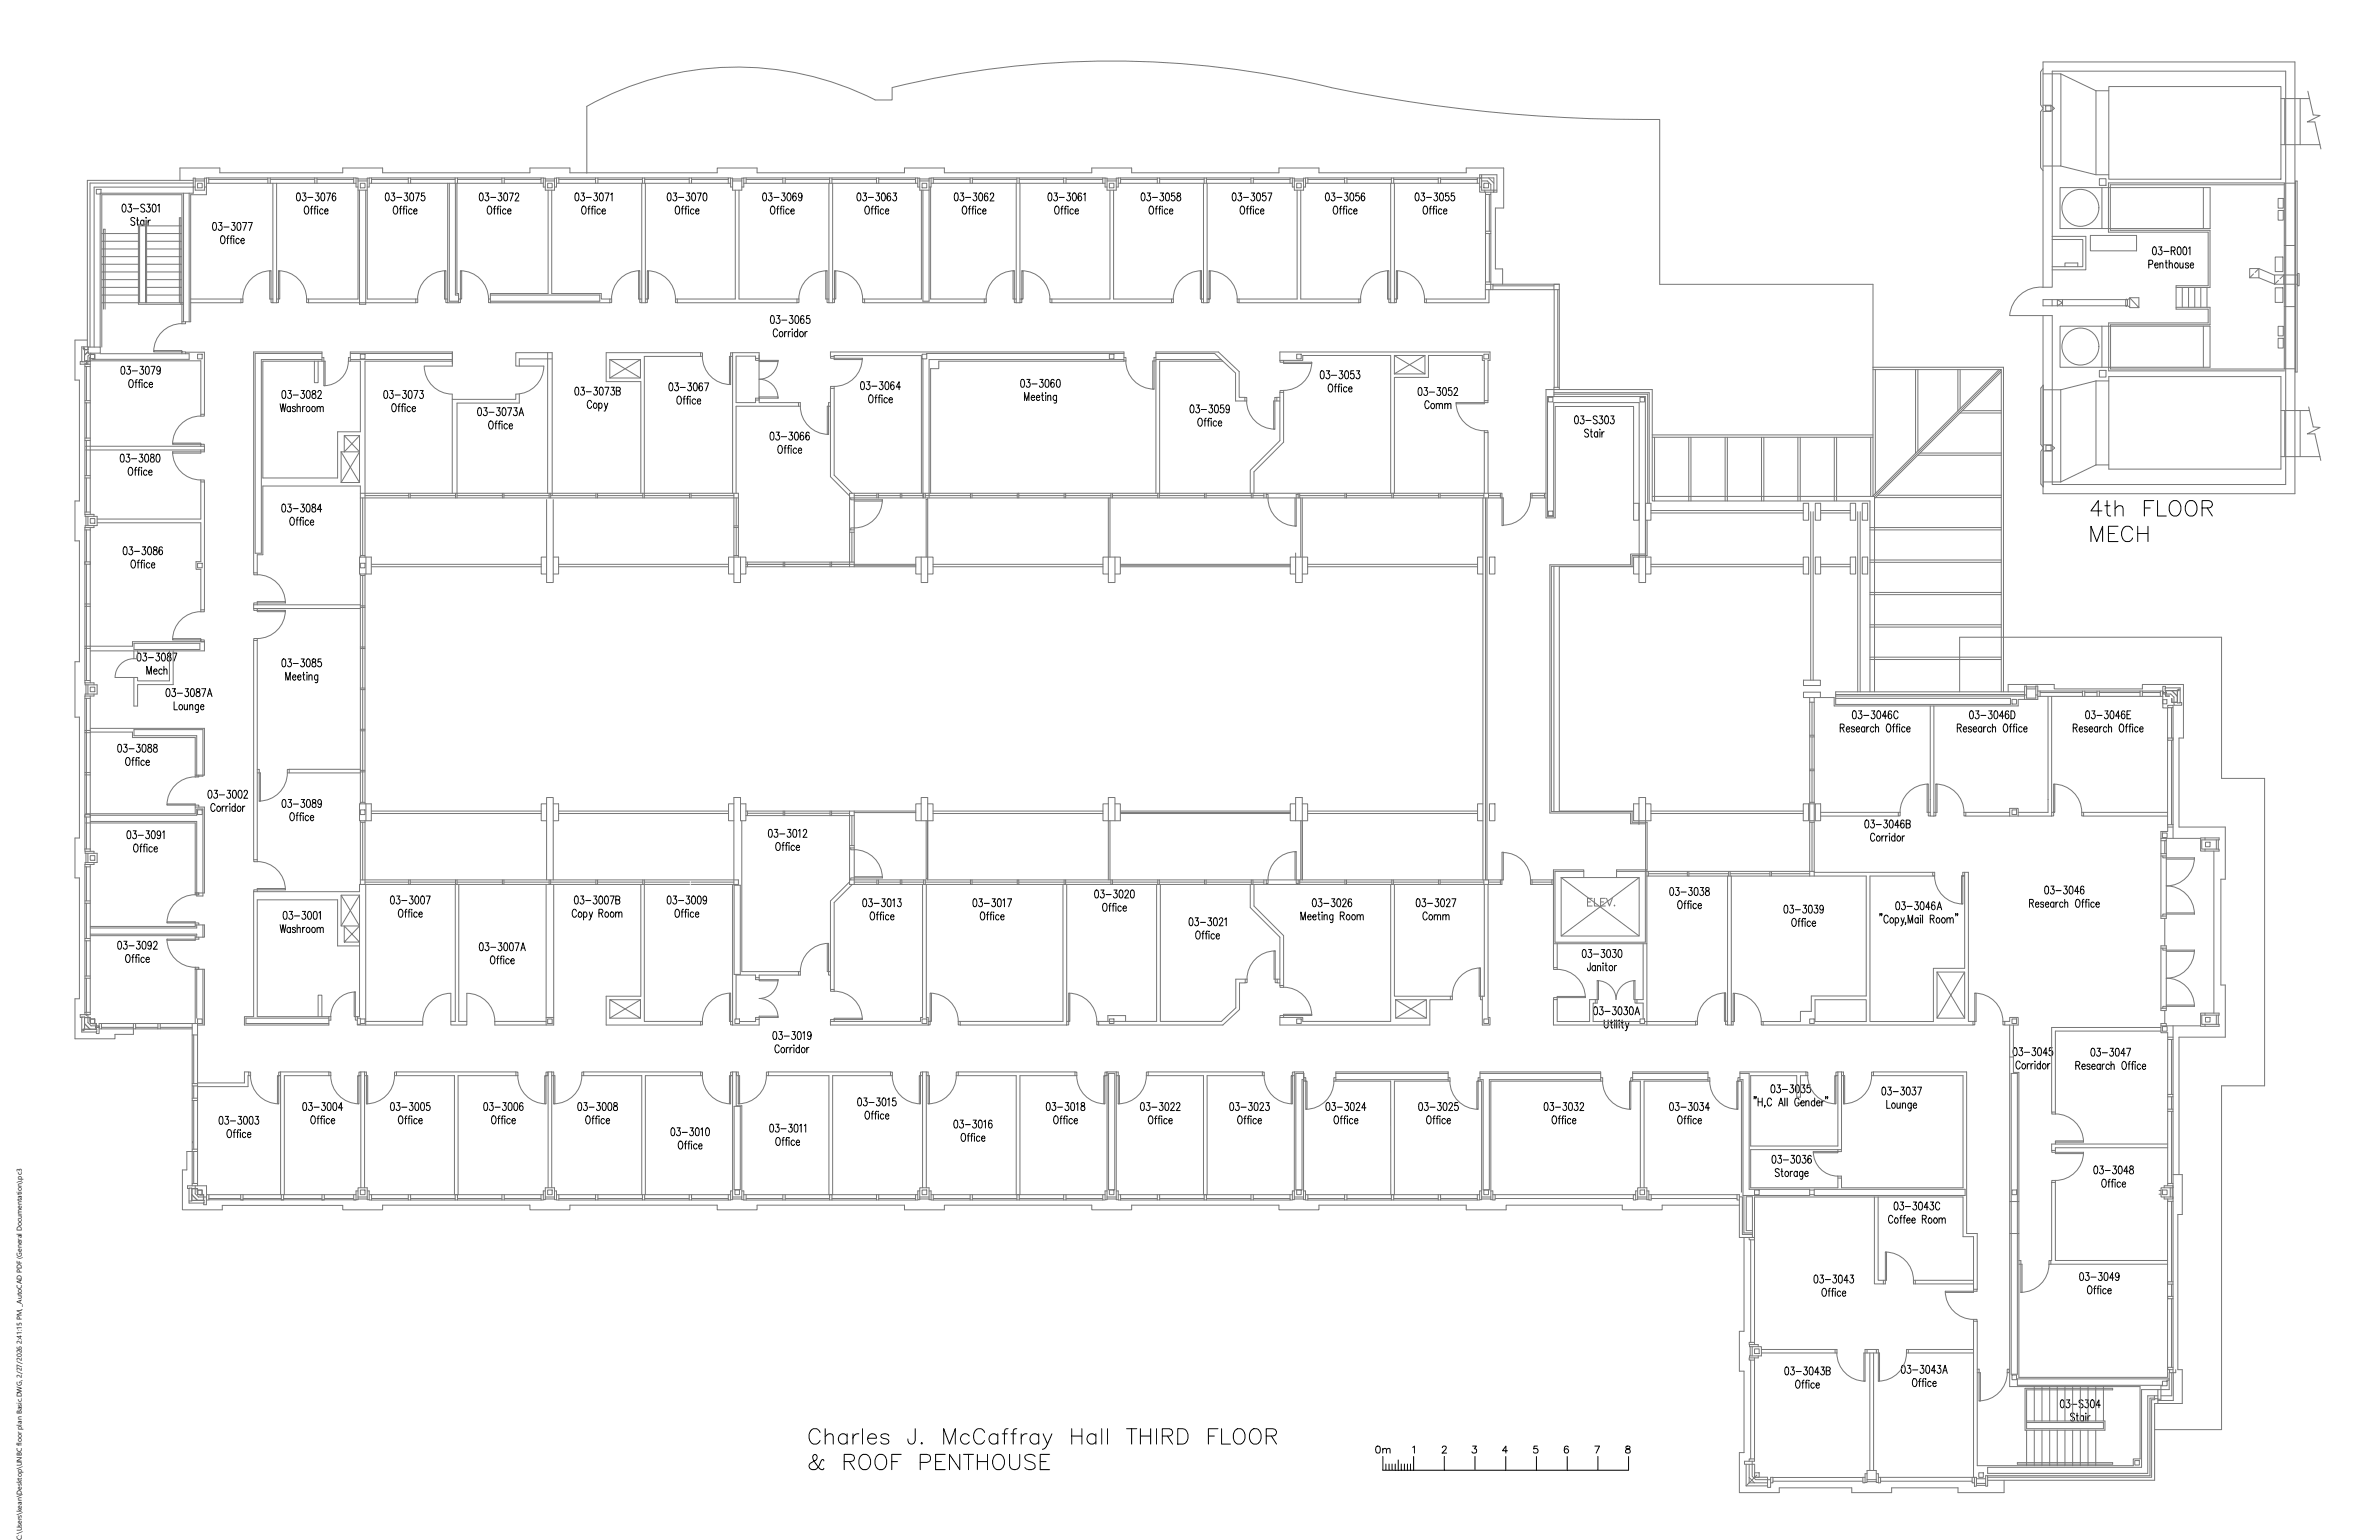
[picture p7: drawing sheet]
<svg xmlns="http://www.w3.org/2000/svg" width="432mm" height="279mm" viewBox="0 0 432 279" stroke-linecap="round" stroke-linejoin="round" font-family="sans-serif">
<defs><g id="words">
<text font-size="1.3" x="3.9" y="279.4" transform="rotate(-90 3.9 279.4)">C:\Users\kean\Desktop\UNBC floor plan Basic.DWG, 2/27/2026 2:41:15 PM, _AutoCAD PDF (General Documentation).pc3</text>
</g></defs>
<!-- layer: 3_Text -->
<g fill="none" stroke="#000" stroke-width=".18">
<path d="M22.3 37.1l.3-.1a.96 .96 0 0 1 0 1.5h-.1a1.08 1.08 0 0 1-.2-1.4zM23.3 37h.6l-.4 .6a.42 .42 0 0 1 .4 .6 .42 .42 0 0 1-.7 0M24.2 37.9h.9M24.5 39.7a.37 .37 0 0 0-.5-.2 .37 .37 0 0 0-.2 .4l.6 .4a.38 .38 0 0 1-.1 .6 .38 .38 0 0 1-.6-.2M24.8 39.9h.3M24.9 39.5v1.1l.1 .2 .2 .1M26.1 39.9v1M26.3 37.3a.37 .37 0 0 0-.4-.3 .37 .37 0 0 0-.4 .4l.8 .7v.2l-.3 .2-.5-.2M26.5 39.5v.1zM26.5 39.9v1M26.7 37h.5l-.3 .6a.41 .41 0 0 1 .4 .6 .41 .41 0 0 1-.7 0M26.9 39.9v1"/>
<path d="M27.3 39.9l-.2 .1-.2 .3M27.8 37.1l.2-.1a.96 .96 0 0 1 0 1.5h-.1a1.16 1.16 0 0 1-.1-1.4zM28.6 37.3l.3-.3v1.5M54 35.1l.2-.1a.96 .96 0 0 1 0 1.4h-.1a1.17 1.17 0 0 1-.1-1.3zM54.9 35h.6l-.3 .5a.42 .42 0 0 1 .4 .7 .42 .42 0 0 1-.8 0M55.4 37.5l.1-.1a.8 .8 0 0 1 .3 1.4h-.1a.79 .79 0 0 1-.5-.6 .79 .79 0 0 1 .2-.7zM55.9 35.8h.9M56.3 37.9h.4M56.8 37.4l-.2 .1-.1 .2v1.1M57 37.9h.3M57.3 35h.6l-.3 .5a.42 .42 0 0 1 .3 .7 .42 .42 0 0 1-.7 0M57.4 37.4l-.2 .1-.1 .2v1.1"/>
<path d="M57.6 37.4v.1zM57.6 37.9v.9M58.4 35.1l.3-.1a1.01 1.01 0 0 1 0 1.4h-.2a1.13 1.13 0 0 1-.1-1.3zM58.6 38.1l-.1-.1a.43 .43 0 0 0-.5 .4 .43 .43 0 0 0 .5 .4l.1-.1M58.9 38.3h.6l-.1-.3a.42 .42 0 0 0-.5 .4 .42 .42 0 0 0 .5 .4l.1-.1M59.3 35h.7l-.5 1.4M60.9 35.2l-.3-.2a.89 .89 0 0 0 .1 1.4 .43 .43 0 0 0 .3-.5 .43 .43 0 0 0-.5-.3l-.2 .4M70.1 35.1l.2-.1a.96 .96 0 0 1 0 1.4h-.1a1.17 1.17 0 0 1-.1-1.3zM71.1 35h.5l-.3 .5a.42 .42 0 0 1 .4 .7 .42 .42 0 0 1-.7 0M71.6 37.5l.1-.1a.8 .8 0 0 1 .3 1.4h-.1a.79 .79 0 0 1-.6-.6 .79 .79 0 0 1 .3-.7zM72 35.8h.9M72.5 37.9h.4"/>
<path d="M72.9 37.4l-.2 .1v.2v1.1M73.1 37.9h.4M73.4 35h.6l-.3 .5a.42 .42 0 0 1 .3 .7 .42 .42 0 0 1-.7 0M73.5 37.4l-.2 .1v.2v1.1M73.8 37.4v.1zM73.8 37.9v.9M74.5 35.1l.3-.1a1.01 1.01 0 0 1 0 1.4h-.1a1.13 1.13 0 0 1-.2-1.3zM74.8 38.1l-.1-.1a.43 .43 0 0 0-.6 .4 .43 .43 0 0 0 .6 .4l.1-.1M75.1 38.3h.6l-.1-.3a.42 .42 0 0 0-.5 .4 .42 .42 0 0 0 .5 .4l.1-.1M75.4 35h.7l-.5 1.4M77 35h-.5v.6a.43 .43 0 0 1 .5 .1 .43 .43 0 0 1 0 .5 .43 .43 0 0 1-.5 .1l-.1-.1M87.1 35.1l.3-.1a.96 .96 0 0 1 0 1.4h-.1a1.17 1.17 0 0 1-.2-1.3z"/>
<path d="M88.1 35h.6l-.3 .5a.42 .42 0 0 1 .3 .7 .42 .42 0 0 1-.7 0M88.6 37.5l.1-.1a.8 .8 0 0 1 .3 1.4h-.1a.8 .8 0 0 1-.3-1.3zM89 35.8h1M89.6 37.9h.3M90 37.4l-.2 .1-.1 .2v1.1M90.2 37.9h.4M90.5 35h.6l-.4 .5a.42 .42 0 0 1 .4 .7 .42 .42 0 0 1-.7 0M90.6 37.4l-.2 .1-.1 .2v1.1M90.8 37.4v.1zM90.8 37.9v.9M91.6 35.1l.2-.1a.96 .96 0 0 1 0 1.4h-.1a1.13 1.13 0 0 1-.1-1.3zM91.8 38.1l-.1-.1a.43 .43 0 0 0-.5 .4 .43 .43 0 0 0 .5 .4l.1-.1"/>
<path d="M92.1 38.3h.7l-.2-.3a.42 .42 0 0 0-.5 .4 .42 .42 0 0 0 .5 .4l.2-.1M92.5 35h.7l-.6 1.4M93.5 35.3l.2-.3 .3 .1 .1 .2-.1 .5-.5 .6h.7M104.5 35.1l.3-.1a.96 .96 0 0 1 0 1.4h-.1a1.13 1.13 0 0 1-.2-1.3zM105.5 35h.5l-.3 .5a.42 .42 0 0 1 .4 .7 .42 .42 0 0 1-.7 0M105.8 37.5l.1-.1a.79 .79 0 0 1 .5 .6 .79 .79 0 0 1-.2 .8h-.1a.8 .8 0 0 1-.3-1.3zM106.4 35.8h.9M106.7 37.9h.4M107.1 37.4l-.2 .1-.1 .2v1.1M107.3 37.9h.4M107.7 37.4l-.2 .1v.2v1.1M107.9 35h.5l-.3 .5a.42 .42 0 0 1 .4 .7 .42 .42 0 0 1-.7 0"/>
<path d="M108 37.4v.1zM108 37.9v.9M108.9 35.1l.3-.1a1.01 1.01 0 0 1 0 1.4h-.1a1.09 1.09 0 0 1-.2-1.3zM109 38.1l-.1-.1a.42 .42 0 0 0-.6 .4 .42 .42 0 0 0 .6 .4l.1-.1M109.3 38.3h.6l-.1-.3a.43 .43 0 0 0-.5 .4 .43 .43 0 0 0 .5 .4l.1-.1M109.8 35h.7l-.5 1.4M110.8 35.3l.3-.3v1.4M121.3 35.1l.2-.1a1.01 1.01 0 0 1 0 1.4h-.1a1.09 1.09 0 0 1-.1-1.3zM122.2 35h.6l-.3 .5a.42 .42 0 0 1 .4 .7 .42 .42 0 0 1-.8 0M122.7 37.5l.2-.1a.8 .8 0 0 1 .3 1.4h-.1a.8 .8 0 0 1-.4-1.3zM123.2 35.8h.9M123.7 37.9h.3"/>
<path d="M124.1 37.4l-.2 .1-.1 .2v1.1M124.3 37.9h.4M124.6 35h.6l-.3 .5a.42 .42 0 0 1 .3 .7 .42 .42 0 0 1-.7 0M124.7 37.4l-.2 .1v.2v1.1M125 37.4v.1zM125 37.9v.9M125.7 35.1l.2-.1a.96 .96 0 0 1 0 1.4h-.1a1.17 1.17 0 0 1-.1-1.3zM125.9 38.1l-.1-.1a.42 .42 0 0 0-.5 .4 .42 .42 0 0 0 .5 .4l.1-.1M126.3 38.3h.6l-.1-.3a.42 .42 0 0 0-.5 .4 .42 .42 0 0 0 .5 .4l.1-.1M126.6 35h.7l-.5 1.4M127.7 35.1l.3-.1a1.01 1.01 0 0 1 0 1.4h-.1a1.13 1.13 0 0 1-.2-1.3zM138.6 35.1l.2-.1a1.01 1.01 0 0 1 0 1.4h-.1a1.13 1.13 0 0 1-.1-1.3z"/>
<path d="M139.6 35h.5l-.3 .5a.42 .42 0 0 1 .4 .7 .42 .42 0 0 1-.8 0M140 37.5l.1-.1a.79 .79 0 0 1 .6 .6 .79 .79 0 0 1-.3 .8h-.1a.81 .81 0 0 1-.3-1.3zM140.5 35.8h.9M141 37.9h.3M141.4 37.4l-.2 .1-.1 .2v1.1M141.6 37.9h.3M141.9 35h.6l-.3 .5a.42 .42 0 0 1 .3 .7 .42 .42 0 0 1-.7 0M142 37.4l-.2 .1-.1 .2v1.1M142.2 37.4v.1zM142.2 37.9v.9M143 35.1l.3-.1a.96 .96 0 0 1 0 1.4h-.1a1.09 1.09 0 0 1-.2-1.3zM143.2 38.1l-.1-.1a.42 .42 0 0 0-.5 .4 .42 .42 0 0 0 .5 .4l.1-.1"/>
<path d="M143.5 38.3h.7l-.1-.3a.43 .43 0 0 0-.6 .4 .43 .43 0 0 0 .6 .4l.1-.1M144.5 35.2l-.3-.2a.88 .88 0 0 0 0 1.4 .43 .43 0 0 0 .3-.5 .43 .43 0 0 0-.5-.3l-.1 .4M145.6 35.5l-.2 .3a.39 .39 0 0 1-.5-.4 .39 .39 0 0 1 .5-.3l.2 .4a.7 .7 0 0 1-.4 .9l-.3-.2M155.7 35.1l.3-.1a1.01 1.01 0 0 1 0 1.4h-.1a1.09 1.09 0 0 1-.2-1.3zM156.7 35h.5l-.3 .5a.42 .42 0 0 1 .4 .7 .42 .42 0 0 1-.7 0M157.2 37.5l.1-.1a.8 .8 0 0 1 .3 1.4h-.1a.8 .8 0 0 1-.3-1.3zM157.6 35.8h.9M158.1 37.9h.4M158.5 37.4l-.2 .1v.2v1.1M158.7 37.9h.4M159 35h.6l-.3 .5a.42 .42 0 0 1 .4 .7 .42 .42 0 0 1-.8 0M159.2 37.4l-.3 .1v.2v1.1"/>
<path d="M159.4 37.4v.1zM159.4 37.9v.9M160.1 35.1l.3-.1a.96 .96 0 0 1 0 1.4h-.1a1.17 1.17 0 0 1-.2-1.3zM160.4 38.1l-.1-.1a.42 .42 0 0 0-.5 .4 .42 .42 0 0 0 .5 .4l.1-.1M160.7 38.3h.6l-.1-.3a.42 .42 0 0 0-.5 .4 .42 .42 0 0 0 .5 .4l.1-.1M161.6 35.2l-.3-.2a.88 .88 0 0 0 .1 1.4 .42 .42 0 0 0 .3-.5 .42 .42 0 0 0-.5-.3l-.2 .4M162.1 35h.6l-.3 .5a.42 .42 0 0 1 .4 .7 .42 .42 0 0 1-.8 0M173.4 35.1l.2-.1a.96 .96 0 0 1 0 1.4h-.1a1.17 1.17 0 0 1-.1-1.3zM174.3 35h.6l-.3 .5a.42 .42 0 0 1 .4 .7 .42 .42 0 0 1-.8 0M174.9 37.5v-.1a.8 .8 0 0 1 .4 1.4h-.1a.79 .79 0 0 1-.6-.6 .79 .79 0 0 1 .3-.7zM175.3 35.8h.9M175.8 37.9h.3"/>
<path d="M176.2 37.4l-.2 .1-.1 .2v1.1M176.4 37.9h.4M176.7 35h.6l-.3 .5a.42 .42 0 0 1 .3 .7 .42 .42 0 0 1-.7 0M176.8 37.4l-.2 .1v.2v1.1M177.1 37.4v.1zM177.1 37.9v.9M177.8 35.1l.3-.1a1.01 1.01 0 0 1 0 1.4h-.2a1.13 1.13 0 0 1-.1-1.3zM178.1 38.1l-.2-.1a.43 .43 0 0 0-.5 .4 .43 .43 0 0 0 .5 .4l.2-.1M178.4 38.3h.6l-.1-.3a.42 .42 0 0 0-.6 .4 .42 .42 0 0 0 .6 .4l.1-.1M179.3 35.2l-.3-.2a.89 .89 0 0 0 0 1.4 .43 .43 0 0 0 .3-.5 .43 .43 0 0 0-.5-.3l-.1 .4M179.7 35.3l.1-.2a.33 .33 0 0 1 .5 0 .33 .33 0 0 1 0 .4l-.6 .9h.7M190.4 35.1l.2-.1a1.01 1.01 0 0 1 0 1.4h-.1a1.13 1.13 0 0 1-.1-1.3z"/>
<path d="M191.3 35h.6l-.3 .5a.42 .42 0 0 1 .4 .7 .42 .42 0 0 1-.8 0M191.6 37.5l.1-.1a.8 .8 0 0 1 .3 1.4h-.1a.8 .8 0 0 1-.3-1.3zM192.3 35.8h.9M192.6 37.9h.3M193 37.4l-.2 .1-.1 .2v1.1M193.2 37.9h.3M193.6 37.4l-.2 .1-.1 .2v1.1M193.7 35h.6l-.3 .5a.42 .42 0 0 1 .3 .7 .42 .42 0 0 1-.7 0M193.8 37.4v.1zM193.8 37.9v.9M194.8 35.1l.3-.1a.96 .96 0 0 1 0 1.4h-.2a1.09 1.09 0 0 1-.1-1.3zM194.8 38.1l-.1-.1a.42 .42 0 0 0-.5 .4 .42 .42 0 0 0 .5 .4l.1-.1"/>
<path d="M195.1 38.3h.6l-.1-.3a.42 .42 0 0 0-.5 .4 .42 .42 0 0 0 .5 .4l.1-.1M196.3 35.2l-.3-.2a.88 .88 0 0 0 0 1.4 .43 .43 0 0 0 .3-.5 .43 .43 0 0 0-.5-.3l-.1 .4M196.7 35.3l.3-.3v1.4M207.3 35.1l.2-.1a.96 .96 0 0 1 0 1.4h-.1a1.17 1.17 0 0 1-.1-1.3zM208.2 35h.6l-.3 .5a.42 .42 0 0 1 .4 .7 .42 .42 0 0 1-.8 0M208.7 37.5l.2-.1a.8 .8 0 0 1 .3 1.4h-.1a.8 .8 0 0 1-.4-1.3zM209.2 35.8h.9M209.7 37.9h.3M210.1 37.4l-.2 .1-.1 .2v1.1M210.3 37.9h.4M210.6 35h.6l-.3 .5a.42 .42 0 0 1 .3 .7 .42 .42 0 0 1-.7 0M210.7 37.4l-.2 .1v.2v1.1"/>
<path d="M211 37.4v.1zM211 37.9v.9M211.7 35.1l.2-.1a.96 .96 0 0 1 0 1.4 1.13 1.13 0 0 1-.2-1.3zM211.9 38.1v-.1a.43 .43 0 0 0-.6 .4 .43 .43 0 0 0 .6 .4v-.1M212.3 38.3h.6l-.1-.3a.42 .42 0 0 0-.5 .4 .42 .42 0 0 0 .5 .4l.1-.1M213.2 35h-.5l-.1 .6a.43 .43 0 0 1 .6 .1 .43 .43 0 0 1 0 .5 .43 .43 0 0 1-.6 .1v-.1M213.7 35.1v.4a.53 .53 0 0 1 .6 .3 .53 .53 0 0 1-.2 .6 .46 .46 0 0 1-.5-.4 .46 .46 0 0 1 .5-.5h.1a.28 .28 0 0 0-.1-.5zM223.8 35.1l.2-.1a.96 .96 0 0 1 0 1.4h-.1a1.17 1.17 0 0 1-.1-1.3zM224.8 35h.5l-.3 .5a.42 .42 0 0 1 .4 .7 .42 .42 0 0 1-.7 0M225.3 37.5l.1-.1a.8 .8 0 0 1 .3 1.4h-.1a.8 .8 0 0 1-.3-1.3zM225.7 35.8h.9M226.2 37.9h.4"/>
<path d="M226.6 37.4l-.2 .1v.2v1.1M226.8 37.9h.4M227.1 35h.6l-.3 .5a.42 .42 0 0 1 .4 .7 .42 .42 0 0 1-.8 0M227.2 37.4l-.2 .1v.2v1.1M227.5 37.4v.1zM227.5 37.9v.9M228.2 35.1l.3-.1a.96 .96 0 0 1 0 1.4h-.1a1.17 1.17 0 0 1-.2-1.3zM228.5 38.1l-.1-.1a.42 .42 0 0 0-.5 .4 .42 .42 0 0 0 .5 .4l.1-.1M228.8 38.3h.6l-.1-.3a.42 .42 0 0 0-.5 .4 .42 .42 0 0 0 .5 .4l.1-.1M229.7 35h-.5v.6a.43 .43 0 0 1 .5 .1 .43 .43 0 0 1 0 .5 .43 .43 0 0 1-.5 .1l-.1-.1M230.1 35h.7l-.5 1.4M240.7 35.1l.3-.1a.96 .96 0 0 1 0 1.4h-.1a1.09 1.09 0 0 1-.2-1.3z"/>
<path d="M241.7 35h.6l-.3 .5a.42 .42 0 0 1 .3 .7 .42 .42 0 0 1-.7 0M242.2 37.5l.1-.1a.8 .8 0 0 1 .3 1.4h-.1a.8 .8 0 0 1-.3-1.3zM242.6 35.8h1M243.1 37.9h.4M243.5 37.4l-.2 .1v.2v1.1M243.7 37.9h.4M244.1 35h.5l-.3 .5a.42 .42 0 0 1 .4 .7 .42 .42 0 0 1-.7 0M244.2 37.4l-.3 .1v.2v1.1M244.4 37.4v.1zM244.4 37.9v.9M245.2 35.1l.2-.1a.96 .96 0 0 1 0 1.4h-.1a1.17 1.17 0 0 1-.1-1.3zM245.4 38.1l-.1-.1a.42 .42 0 0 0-.5 .4 .42 .42 0 0 0 .5 .4l.1-.1"/>
<path d="M245.7 38.3h.6l-.1-.3a.42 .42 0 0 0-.5 .4 .42 .42 0 0 0 .5 .4l.1-.1M246.7 35h-.6v.6a.43 .43 0 0 1 .6 .1 .43 .43 0 0 1 0 .5 .43 .43 0 0 1-.6 .1l-.1-.1M247.7 35.2l-.3-.2a.88 .88 0 0 0 0 1.4 .43 .43 0 0 0 .3-.5 .43 .43 0 0 0-.5-.3l-.1 .4M257 35.1l.3-.1a.96 .96 0 0 1 0 1.4h-.1a1.09 1.09 0 0 1-.2-1.3zM258 35h.6l-.4 .5a.42 .42 0 0 1 .4 .7 .42 .42 0 0 1-.7 0M258.5 37.5l.1-.1a.8 .8 0 0 1 .3 1.4h-.1a.8 .8 0 0 1-.3-1.3zM258.9 35.8h.9M259.4 37.9h.4M259.8 37.4l-.2 .1v.2v1.1M260 37.9h.4M260.4 35h.5l-.3 .5a.42 .42 0 0 1 .4 .7 .42 .42 0 0 1-.8 0M260.5 37.4l-.3 .1v.2v1.1"/>
<path d="M260.7 37.4v.1zM260.7 37.9v.9M261.4 35.1l.3-.1a.96 .96 0 0 1 0 1.4h-.1a1.17 1.17 0 0 1-.2-1.3zM261.7 38.1l-.1-.1a.42 .42 0 0 0-.5 .4 .42 .42 0 0 0 .5 .4l.1-.1M262 38.3h.6l-.1-.3a.42 .42 0 0 0-.5 .4 .42 .42 0 0 0 .5 .4l.1-.1M262.9 35h-.5v.6a.43 .43 0 0 1 .5 .1 .43 .43 0 0 1 0 .5 .43 .43 0 0 1-.5 .1l-.1-.1M263.9 35h-.5v.6a.46 .46 0 0 1 .7 .3 .46 .46 0 0 1-.5 .5l-.3-.2M26.1 40.1l-.1-.1a.42 .42 0 0 0-.5 .4 .42 .42 0 0 0 .5 .4l.1-.1M38.7 40.4h.3a.96 .96 0 0 1 0 1.4h-.1a1.08 1.08 0 0 1-.2-1.4zM39.7 40.4h.6l-.3 .5a.41 .41 0 0 1 .3 .6 .41 .41 0 0 1-.7 0M40.2 42.8h.1a.79 .79 0 0 1 .3 1.3l-.1 .1a.81 .81 0 0 1-.3-1.4zM40.6 41.2h1"/>
<path d="M41.1 43.2h.4M41.6 42.8h-.2l-.1 .3v1.1M41.8 43.2h.3M42.1 40.4h.6l-.4 .5a.41 .41 0 0 1 .4 .6 .41 .41 0 0 1-.7 0M42.2 42.8h-.2l-.1 .3v1.1M42.4 42.8v.1zM42.4 43.2v1M43.2 40.4h.2a.96 .96 0 0 1 0 1.4h-.1a1.16 1.16 0 0 1-.1-1.4zM43.4 43.5l-.1-.2a.46 .46 0 0 0-.5 .3 .46 .46 0 0 0 .3 .6l.3-.2M43.7 43.7h.6l-.1-.4a.46 .46 0 0 0-.5 .3 .46 .46 0 0 0 .3 .6l.3-.2M44 40.4h.8l-.6 1.4M45.1 40.4h.7l-.5 1.4"/>
<path d="M140 57.3h.3a1.01 1.01 0 0 1 0 1.4h-.2a1.09 1.09 0 0 1-.1-1.4zM141 57.3h.5l-.3 .5a.42 .42 0 0 1 .4 .6 .42 .42 0 0 1-.7 0M141.9 58.1h.9M143.3 57.3h.6l-.3 .5a.41 .41 0 0 1 .4 .6 .41 .41 0 0 1-.8 0M143.8 59.7v.1zM144.4 57.3h.3a.97 .97 0 0 1 0 1.4h-.1a1.13 1.13 0 0 1-.2-1.4zM144.8 59.7v1.4M145.9 57.5l-.3-.2a.87 .87 0 0 0 0 1.4 .42 .42 0 0 0 .4-.5 .42 .42 0 0 0-.6-.3l-.1 .3M146.9 57.3h-.5v.6a.43 .43 0 0 1 .5 0 .43 .43 0 0 1 0 .6 .43 .43 0 0 1-.5 .1l-.1-.2M390 48l.6-.1 .1-.2-.1-.4-.6-.1v1.4M390.8 44.9l.3-.1a1.01 1.01 0 0 1 0 1.4h-.1a1.06 1.06 0 0 1-.2-1.3zM391.1 48.1h.6l-.1-.3a.42 .42 0 0 0-.5 .4 .42 .42 0 0 0 .5 .4l.1-.2"/>
<path d="M391.8 44.8h.6l-.3 .5a.42 .42 0 0 1 .3 .7 .42 .42 0 0 1-.7 0M392 48l.3-.3 .2 .1 .1 .8M392 47.7v.9M392.7 45.6h1M393 47.7h.4M393.1 47.2v1.2l.1 .2h.2M393.7 48l.3-.3 .2 .1 .1 .8M393.7 47.2v1.4M394.1 45.5l.6-.1 .1-.5-.3-.1h-.4v1.4M394.4 45.5l.4 .7M394.9 47.8a.42 .42 0 0 1 .5 .4 .42 .42 0 0 1-.5 .4l-.2-.4zM395.3 44.9l.3-.1a1.01 1.01 0 0 1 0 1.4h-.1a1.09 1.09 0 0 1-.2-1.3z"/>
<path d="M395.7 47.7v.9h.3l.2-.2M396.2 47.7v.9M396.3 44.9l.3-.1a.96 .96 0 0 1 0 1.4h-.1a1.13 1.13 0 0 1-.2-1.3zM397.2 45.1l.3-.3v1.4M397.2 47.9a.3 .3 0 0 0-.3-.2 .3 .3 0 0 0-.2 .2v.1l.5 .2v.2a.3 .3 0 0 1-.3 .3 .3 .3 0 0 1-.2-.3M397.5 48.1h.6l-.1-.3a.42 .42 0 0 0-.5 .4 .42 .42 0 0 0 .5 .4l.1-.2M22.1 66.5h.3a.97 .97 0 0 1 0 1.4h-.2a1.13 1.13 0 0 1-.1-1.4zM23.1 66.5h.5l-.3 .5a.42 .42 0 0 1 .4 .6 .42 .42 0 0 1-.7 0M23.6 68.9h.1a.8 .8 0 0 1 .3 1.4h-.1a.8 .8 0 0 1-.3-1.4zM24 67.3h.9M24.5 69.4h.3M24.9 68.9h-.2v.3v1.1"/>
<path d="M25.1 69.4h.4M25.4 66.5h.6l-.3 .5a.42 .42 0 0 1 .4 .6 .42 .42 0 0 1-.8 0M25.5 68.9h-.2v.3v1.1M25.8 68.9v.1zM25.8 69.4v.9M26.5 66.5h.3a1.01 1.01 0 0 1 0 1.4h-.1a1.09 1.09 0 0 1-.2-1.4zM26.8 69.6l-.2-.2a.42 .42 0 0 0-.5 .4 .42 .42 0 0 0 .5 .5l.2-.2M27.1 69.8h.6l-.1-.4a.42 .42 0 0 0-.5 .4 .42 .42 0 0 0 .5 .5l.1-.2M27.4 66.5h.7l-.5 1.4M29.1 67l-.1 .3a.39 .39 0 0 1-.6-.4 .39 .39 0 0 1 .6-.4l.1 .5a.66 .66 0 0 1-.4 .9l-.2-.2M50.8 73.3l.3 1.4 .3-1.4 .2 1.4 .3-1.4M51.3 70.9l.3-.1a.99 .99 0 0 1 0 1.5h-.1a1.13 1.13 0 0 1-.2-1.4z"/>
<path d="M52.3 70.8h.6l-.3 .6a.42 .42 0 0 1 .3 .6 .42 .42 0 0 1-.7 0M52.7 73.9l-.1-.1a.42 .42 0 0 0-.5 .4 .42 .42 0 0 0 .5 .4l.1-.1M52.7 73.7v1M53.2 71.7h.9M53.6 73.9a.27 .27 0 0 0-.3-.2 .27 .27 0 0 0-.2 .4l.4 .1 .1 .3a.3 .3 0 0 1-.2 .2 .3 .3 0 0 1-.3-.2M53.9 74l.3-.3 .3 .1v.9M53.9 73.3v1.4M54.7 70.8h.5l-.3 .6a.42 .42 0 0 1 .4 .6 .42 .42 0 0 1-.7 0M54.9 73.7v1M55.3 73.7l-.2 .1-.2 .3M55.8 70.9l.2-.1a1.04 1.04 0 0 1 0 1.5h-.1a1.09 1.09 0 0 1-.1-1.4zM55.8 73.8a.42 .42 0 0 1 .5 .4 .42 .42 0 0 1-.5 .4l-.2-.3z"/>
<path d="M56.7 70.9v.4a.56 .56 0 0 1 .6 .3 .56 .56 0 0 1-.1 .6 .45 .45 0 0 1-.6-.3 .45 .45 0 0 1 .5-.5l.1-.1a.3 .3 0 0 0-.1-.5zM56.7 73.8a.42 .42 0 0 1 .5 .4 .42 .42 0 0 1-.5 .4l-.1-.3zM57.6 74l.2-.3 .3 .1v.9M57.6 73.7v1M57.7 71.2l.1-.2a.32 .32 0 0 1 .4-.1 .32 .32 0 0 1 .1 .5l-.6 .9h.7M58.1 74l.3-.3 .2 .1 .1 .9M69.8 70.9l.3-.1a.99 .99 0 0 1 0 1.5h-.1a1.17 1.17 0 0 1-.2-1.4zM70.8 70.8h.6l-.4 .6a.42 .42 0 0 1 .4 .6 .42 .42 0 0 1-.7 0M71.3 73.3h.1a.8 .8 0 0 1 .3 1.3l-.1 .1a.8 .8 0 0 1-.3-1.4zM71.7 71.7h.9M72.2 73.7h.4M72.6 73.3h-.2v.2v1.2"/>
<path d="M72.8 73.7h.4M73.2 70.8h.5l-.3 .6a.42 .42 0 0 1 .4 .6 .42 .42 0 0 1-.8 0M73.3 73.3h-.3v.2v1.2M73.5 73.3v.1zM73.5 73.7v1M74.2 70.9l.3-.1a.99 .99 0 0 1 0 1.5h-.1a1.17 1.17 0 0 1-.2-1.4zM74.5 73.9l-.1-.1a.42 .42 0 0 0-.5 .4 .42 .42 0 0 0 .5 .4l.1-.1M74.8 74.1h.6l-.1-.3a.42 .42 0 0 0-.5 .4 .42 .42 0 0 0 .5 .4l.1-.1M75.1 70.8h.7l-.5 1.5M76.2 70.8h.6l-.3 .6a.42 .42 0 0 1 .4 .6 .42 .42 0 0 1-.8 0M86.8 74h.3a1.01 1.01 0 0 1 0 1.4h-.1a1.08 1.08 0 0 1-.2-1.4zM87.8 74h.6l-.3 .5a.41 .41 0 0 1 .3 .6 .41 .41 0 0 1-.7 0"/>
<path d="M88.8 74.8h.9M88.9 76.5l.1-.1a.79 .79 0 0 1 .6 .6 .79 .79 0 0 1-.3 .8h-.1a.8 .8 0 0 1-.3-1.3zM89.8 76.9h.4M90.2 74h.6l-.4 .5a.41 .41 0 0 1 .4 .6 .41 .41 0 0 1-.7 0M90.2 76.4l-.2 .1v.2v1.1M90.4 76.9h.4M90.8 76.4l-.1 .1-.1 .2v1.1M91.1 76.4v.1zM91.1 76.9v.9M91.3 74h.2a.96 .96 0 0 1 0 1.4h-.1a1.16 1.16 0 0 1-.1-1.4zM92.1 77.1l-.1-.2a.46 .46 0 0 0-.6 .4 .46 .46 0 0 0 .3 .5l.4-.2M92.1 74h.8l-.5 1.4"/>
<path d="M92.4 77.3h.6l-.1-.4a.46 .46 0 0 0-.6 .4 .46 .46 0 0 0 .4 .5l.3-.2M93.3 74h.6l-.4 .5a.41 .41 0 0 1 .4 .6 .41 .41 0 0 1-.7 0M94.2 75.4l.4-1.4 .4 1.4M94.4 74.9h.5M104.5 70.3h.3a1.01 1.01 0 0 1 0 1.4h-.2a1.08 1.08 0 0 1-.1-1.4zM105.5 70.3h.5l-.3 .5a.41 .41 0 0 1 .4 .6 .41 .41 0 0 1-.7 0M106.4 71.1h.9M107.4 73a.41 .41 0 0 0-.5-.3 .41 .41 0 0 0-.3 .5v.4a.41 .41 0 0 0 .3 .5 .41 .41 0 0 0 .5-.4M107.8 70.3h.6l-.3 .5a.41 .41 0 0 1 .4 .6 .41 .41 0 0 1-.8 0M107.8 73.2a.47 .47 0 0 1 .6 .3 .47 .47 0 0 1-.3 .6l-.4-.2v-.3zM108.7 73.3l.1-.1a.47 .47 0 0 1 .5 .3 .47 .47 0 0 1-.3 .6l-.3-.2M108.7 73.1v1.5"/>
<path d="M108.9 70.3h.3a.96 .96 0 0 1 0 1.4h-.1a1.16 1.16 0 0 1-.2-1.4zM109.7 73.1l.3 1 .3-1M109.8 70.3h.7l-.5 1.4M110 74.1l-.1 .4-.3 .1M110.9 70.3h.6l-.3 .5a.41 .41 0 0 1 .3 .6 .41 .41 0 0 1-.7 0M111.9 70.9h.6l.1-.2-.1-.4h-.6v1.4l.6-.1 .1-.4-.3-.3M121.6 69.5h.2a.96 .96 0 0 1 0 1.4h-.1a1.16 1.16 0 0 1-.1-1.4zM122.5 69.5h.6l-.3 .5a.42 .42 0 0 1 .4 .6 .42 .42 0 0 1-.8 0M123.1 71.9h.1a.81 .81 0 0 1 .3 1.4h-.1a.79 .79 0 0 1-.6-.6 .79 .79 0 0 1 .3-.8zM123.5 70.3h.9M124 72.4h.4M124.4 71.9h-.2l-.1 .3v1.1"/>
<path d="M124.6 72.4h.4M124.9 69.5h.6l-.3 .5a.42 .42 0 0 1 .3 .6 .42 .42 0 0 1-.7 0M125 71.9h-.2v.3v1.1M125.3 71.9v.1zM125.3 72.4v.9M126 69.5h.3a1.01 1.01 0 0 1 0 1.4h-.1a1.12 1.12 0 0 1-.2-1.4zM126.3 72.6l-.1-.2a.43 .43 0 0 0-.6 .4 .43 .43 0 0 0 .6 .5l.1-.2M126.6 72.8h.6l-.1-.4a.43 .43 0 0 0-.6 .4 .43 .43 0 0 0 .6 .5l.1-.2M127.5 69.7l-.1-.2h-.2a.88 .88 0 0 0 0 1.4 .43 .43 0 0 0 .3-.5 .43 .43 0 0 0-.5-.3l-.1 .3M127.9 69.5h.7l-.5 1.4M139.9 78.5l.3-.1a.96 .96 0 0 1 0 1.4h-.1a1.12 1.12 0 0 1-.2-1.3zM140.9 78.4h.6l-.3 .6a.41 .41 0 0 1 .3 .6 .41 .41 0 0 1-.7 0"/>
<path d="M141.1 60a.4 .4 0 0 0-.5-.3 .4 .4 0 0 0-.2 .5v.4a.4 .4 0 0 0 .2 .5 .4 .4 0 0 0 .5-.3M141.6 60.2a.42 .42 0 0 1 .5 .4 .42 .42 0 0 1-.5 .4l-.2-.3zM141.8 79.2h.9M142.4 60.2v.9M142.8 60.2h-.2l-.2 .4M143.1 60.2v.9M143.3 78.4h.5l-.3 .6a.41 .41 0 0 1 .4 .6 .41 .41 0 0 1-.7 0M143.5 60.2h-.3l-.1 .4M143.8 60.2v.9M144.4 78.5l.2-.1a1.01 1.01 0 0 1 0 1.4h-.1a1.08 1.08 0 0 1-.1-1.3zM144.8 60.3l-.1-.1a.42 .42 0 0 0-.5 .4 .42 .42 0 0 0 .5 .4l.1-.1M145.3 60.2a.43 .43 0 0 1 .5 .4 .43 .43 0 0 1-.5 .4l-.2-.3z"/>
<path d="M145.8 78.6v-.1l-.3-.1a.87 .87 0 0 0 .1 1.4 .43 .43 0 0 0 .3-.5 .43 .43 0 0 0-.5-.3l-.2 .4M146.1 60.2v.9M146.5 60.2h-.2l-.2 .4M146.9 78.6a.28 .28 0 0 0-.5-.1l-.1 .5 .1 .8a.4 .4 0 0 0 .5-.4 .4 .4 0 0 0-.5-.4l-.1 .4M156.3 69.3h.3a.96 .96 0 0 1 0 1.4h-.1a1.17 1.17 0 0 1-.2-1.4zM157.3 69.3h.6l-.3 .5a.41 .41 0 0 1 .3 .6 .41 .41 0 0 1-.7 0M157.9 71.7l.1-.1a.79 .79 0 0 1 .5 .6 .79 .79 0 0 1-.2 .8l-.1 .1a.81 .81 0 0 1-.3-1.4zM158.2 70.1h1M158.8 72.1h.4M159.2 71.6l-.2 .1-.1 .2v1.2M159.4 72.1h.4M159.7 69.3h.6l-.4 .5a.41 .41 0 0 1 .4 .6 .41 .41 0 0 1-.7 0"/>
<path d="M159.8 71.6l-.2 .1v.2v1.2M160.1 71.6v.2zM160.1 72.1v1M160.8 69.3h.2a1.01 1.01 0 0 1 0 1.4h-.1a1.13 1.13 0 0 1-.1-1.4zM161.1 72.3l-.1-.1a.42 .42 0 0 0-.6 .4 .42 .42 0 0 0 .6 .4l.1-.1M161.4 72.5h.6l-.1-.3a.43 .43 0 0 0-.6 .4 .43 .43 0 0 0 .6 .4l.1-.1M162.3 69.4l-.4-.1a.89 .89 0 0 0 .1 1.4 .43 .43 0 0 0 .3-.5 .43 .43 0 0 0-.5-.3l-.2 .3M163.4 70.2h-.7l.5-.9v1.4M185.4 68.9l.3-.1a.96 .96 0 0 1 0 1.5h-.2a1.16 1.16 0 0 1-.1-1.4zM185.9 72.7v-1.5l.5 1.5 .4-1.5v1.5M186.4 68.8h.5l-.3 .6a.41 .41 0 0 1 .4 .6 .41 .41 0 0 1-.7 0M187.2 72.1h.6l-.1-.3a.42 .42 0 0 0-.5 .4 .42 .42 0 0 0 .5 .4l.1-.1"/>
<path d="M187.3 69.7h.9M188.1 72.1h.6l-.1-.3a.42 .42 0 0 0-.5 .4 .42 .42 0 0 0 .5 .4l.1-.1M188.7 68.8h.6l-.3 .6a.41 .41 0 0 1 .4 .6 .41 .41 0 0 1-.8 0M189 71.7h.4M189.2 71.2v1.2v.2l.2 .1M189.8 71.2v.2zM189.8 71.7v1M189.8 68.9l.3-.1a1.01 1.01 0 0 1 0 1.5h-.1a1.12 1.12 0 0 1-.2-1.4zM190.2 72l.2-.3 .3 .1v.9M190.2 71.7v1M191.3 69l-.3-.2a.89 .89 0 0 0 .1 1.5 .43 .43 0 0 0 .3-.5 .43 .43 0 0 0-.5-.4l-.2 .4M191.8 71.7l-.1 1.3-.1 .2-.3-.1"/>
<path d="M191.8 71.9l-.1-.1a.43 .43 0 0 0-.6 .4 .43 .43 0 0 0 .6 .4l.1-.1M191.9 68.9l.3-.1a1.01 1.01 0 0 1 0 1.5h-.2a1.08 1.08 0 0 1-.1-1.4zM216.2 73.5h.2a.96 .96 0 0 1 0 1.4h-.1a1.08 1.08 0 0 1-.1-1.4zM217.1 73.5h.6l-.3 .5a.41 .41 0 0 1 .3 .6 .41 .41 0 0 1-.7 0M217.6 75.9h.1a.79 .79 0 0 1 .3 1.3l-.1 .1a.8 .8 0 0 1-.3-1.4zM218.1 74.3h.9M218.5 76.3h.4M218.9 75.9h-.1l-.1 .3v1.1M219.2 76.3h.3M219.5 73.5h.6l-.3 .5a.41 .41 0 0 1 .3 .6 .41 .41 0 0 1-.7 0M219.6 75.9h-.2l-.1 .3v1.1M219.8 75.9v.1z"/>
<path d="M219.8 76.3v1M220.6 73.5h.2a.96 .96 0 0 1 0 1.4h-.1a1.16 1.16 0 0 1-.1-1.4zM220.8 76.6l-.1-.2a.46 .46 0 0 0-.6 .3 .46 .46 0 0 0 .4 .6l.3-.2M221.1 76.8h.6l-.1-.4a.46 .46 0 0 0-.5 .3 .46 .46 0 0 0 .3 .6l.3-.2M222.1 73.5h-.5l-.1 .6a.43 .43 0 0 1 .7 .3 .43 .43 0 0 1-.7 .4l-.1-.2M223.2 74l-.2 .3a.4 .4 0 0 1-.5-.4 .4 .4 0 0 1 .5-.4l.2 .5a.71 .71 0 0 1-.5 .9l-.2-.2M239.8 67.4l.2-.1a.99 .99 0 0 1 0 1.4h-.1a1.17 1.17 0 0 1-.1-1.3zM240.7 67.3h.6l-.3 .5a.42 .42 0 0 1 .4 .6 .42 .42 0 0 1-.7 .1M241.3 69.7h.1a.79 .79 0 0 1 .6 .6 .79 .79 0 0 1-.3 .8h-.1a.79 .79 0 0 1-.6-.6 .79 .79 0 0 1 .3-.8zM241.7 68.1h.9M242.2 70.2h.4M242.6 69.7h-.2v.3v1.1"/>
<path d="M242.8 70.2h.4M243.1 67.3h.6l-.3 .5a.42 .42 0 0 1 .3 .6 .42 .42 0 0 1-.7 .1M243.2 69.7h-.2v.3v1.1M243.5 69.7v.1zM243.5 70.2v.9M244.2 67.4l.3-.1a1.04 1.04 0 0 1 0 1.4h-.1a1.09 1.09 0 0 1-.2-1.3zM244.5 70.4l-.1-.2a.43 .43 0 0 0-.6 .4 .43 .43 0 0 0 .6 .5l.1-.2M244.8 70.6h.6l-.1-.4a.43 .43 0 0 0-.5 .4 .43 .43 0 0 0 .5 .5l.1-.2M245.7 67.3h-.5l-.1 .6a.43 .43 0 0 1 .6 .1 .43 .43 0 0 1 0 .5 .43 .43 0 0 1-.6 .1v-.1M246.2 67.3h.6l-.3 .5a.42 .42 0 0 1 .3 .6 .42 .42 0 0 1-.7 .1M257.5 70.4l.3-.1a.96 .96 0 0 1 0 1.5h-.1a1.16 1.16 0 0 1-.2-1.4zM258.5 70.3h.6l-.3 .6a.41 .41 0 0 1 .3 .6 .41 .41 0 0 1-.7 0"/>
<path d="M259.4 73a.41 .41 0 0 0-.5-.3 .41 .41 0 0 0-.3 .6v.3a.41 .41 0 0 0 .3 .5 .41 .41 0 0 0 .5-.3M259.4 71.1h1M259.9 73.3a.42 .42 0 0 1 .5 .4 .42 .42 0 0 1-.5 .4l-.2-.4zM260.7 73.5l.2-.3 .3 .1v.8M260.7 73.2v.9M260.9 70.3h.6l-.3 .6a.41 .41 0 0 1 .3 .6 .41 .41 0 0 1-.7 0M261.2 73.5l.3-.3 .3 .1v.8M262 70.4l.2-.1a1.01 1.01 0 0 1 0 1.5h-.1a1.08 1.08 0 0 1-.1-1.4zM262.2 73.5l.3-.3 .2 .1 .1 .8M262.2 73.2v.9M262.8 73.5l.3-.3 .2 .1 .1 .8M263.5 70.3h-.5l-.1 .6a.43 .43 0 0 1 .6 .1 .43 .43 0 0 1 0 .6 .43 .43 0 0 1-.6 0l-.1-.1"/>
<path d="M263.9 70.7l.1-.3a.34 .34 0 0 1 .4 0 .34 .34 0 0 1 .1 .5l-.6 .9h.7M285.9 75.5h.3a1.01 1.01 0 0 1 0 1.4h-.1a1.08 1.08 0 0 1-.2-1.4zM286.9 75.5h.6l-.3 .5a.41 .41 0 0 1 .3 .6 .41 .41 0 0 1-.7 0M287.8 76.3h1M288.3 78.1a.37 .37 0 0 0-.4-.2 .37 .37 0 0 0-.2 .4l.4 .3a.38 .38 0 0 1 .1 .6 .38 .38 0 0 1-.6-.1M288.6 78.3h.4M288.8 77.9v1.1v.2l.3 .1M289.9 75.7a.37 .37 0 0 0-.5-.2 .37 .37 0 0 0-.2 .4l.7 .4a.38 .38 0 0 1-.2 .6 .38 .38 0 0 1-.5-.2M290 78.5l-.1-.1a.47 .47 0 0 0-.6 .3 .47 .47 0 0 0 .3 .6l.4-.2M290 78.3v1M290.3 75.5h.6l-.3 .5a.41 .41 0 0 1 .3 .6 .41 .41 0 0 1-.7 0M290.4 77.9v.1z"/>
<path d="M290.4 78.3v1M290.7 78.3v1M291.2 78.3a.39 .39 0 0 0-.5 .5M291.4 75.5h.3a1.01 1.01 0 0 1 0 1.4h-.2a1.08 1.08 0 0 1-.1-1.4zM292.4 75.5h.5l-.3 .5a.41 .41 0 0 1 .4 .6 .41 .41 0 0 1-.7 0M22 82.5l.2-.1a1.01 1.01 0 0 1 0 1.4h-.1a1.12 1.12 0 0 1-.1-1.3zM22.5 99.3l.3-.1a.96 .96 0 0 1 0 1.4h-.1a1.12 1.12 0 0 1-.2-1.3zM23 82.4h.5l-.3 .6a.41 .41 0 0 1 .4 .6 .41 .41 0 0 1-.7 0M23.5 84.9l.1-.1a.79 .79 0 0 1 .6 .6 .79 .79 0 0 1-.3 .8h-.1a.8 .8 0 0 1-.3-1.3zM23.5 99.2h.5l-.3 .6a.41 .41 0 0 1 .4 .6 .41 .41 0 0 1-.7 0M23.9 83.2h.9M24.4 85.3h.4"/>
<path d="M24.8 84.8l-.2 .1v.2v1.1M25 85.3h.4M25.3 82.4h.6l-.3 .6a.41 .41 0 0 1 .3 .6 .41 .41 0 0 1-.7 0M25.4 84.8l-.2 .1v.2v1.1M25.7 84.8v.1zM25.7 85.3v.9M25.8 99.2h.6l-.3 .6a.41 .41 0 0 1 .4 .6 .41 .41 0 0 1-.7 0M26.4 82.5l.3-.1a1.01 1.01 0 0 1 0 1.4h-.1a1.08 1.08 0 0 1-.2-1.3zM26.7 85.5l-.1-.2a.42 .42 0 0 0-.6 .5 .42 .42 0 0 0 .6 .4l.1-.2M26.9 99.3l.3-.1a1.01 1.01 0 0 1 0 1.4h-.1a1.08 1.08 0 0 1-.2-1.3zM27 85.7h.6l-.1-.4a.43 .43 0 0 0-.5 .5 .43 .43 0 0 0 .5 .4l.1-.2M27.4 82.5v.4a.53 .53 0 0 1 .6 .3 .53 .53 0 0 1-.3 .6 .45 .45 0 0 1-.5-.4 .45 .45 0 0 1 .6-.4l.1-.1a.28 .28 0 0 0-.2-.5z"/>
<path d="M27.9 99.3v.4a.52 .52 0 0 1 .6 .3 .52 .52 0 0 1-.2 .6 .45 .45 0 0 1-.5-.4 .45 .45 0 0 1 .5-.4l.1-.1a.3 .3 0 0 0-.1-.5zM28.5 82.5l.2-.1a.96 .96 0 0 1 0 1.4h-.1a1.16 1.16 0 0 1-.1-1.3zM29.5 99.4a.28 .28 0 0 0-.5-.1l-.1 .5a.61 .61 0 0 0 .2 .8 .42 .42 0 0 0 .4-.4 .42 .42 0 0 0-.5-.4l-.1 .4M51.3 91.5h.2a.96 .96 0 0 1 0 1.4h-.1a1.16 1.16 0 0 1-.1-1.4zM52.3 91.5h.5l-.3 .5a.41 .41 0 0 1 .4 .6 .41 .41 0 0 1-.7 0M52.8 93.9h.1a.75 .75 0 0 1 .5 .7 .75 .75 0 0 1-.5 .7 .96 .96 0 0 1-.1-1.4zM53.2 92.3h.9M53.7 94.3h.4M54.1 93.9h-.2v.2v1.2M54.4 94.3h.3M54.6 91.5h.6l-.3 .5a.41 .41 0 0 1 .3 .6 .41 .41 0 0 1-.7 0M54.8 93.9l-.3 .2v1.2"/>
<path d="M55 93.9v.1zM55 94.3v1M55.7 91.5h.3a1.01 1.01 0 0 1 0 1.4h-.1a1.12 1.12 0 0 1-.2-1.4zM56 94.6l-.1-.2a.46 .46 0 0 0-.6 .3 .46 .46 0 0 0 .3 .6l.4-.2M56.3 94.8h.6l-.1-.4a.43 .43 0 0 0-.5 .4 .43 .43 0 0 0 .5 .4l.1-.1M56.7 91.5v.4a.54 .54 0 0 1 .6 .4 .54 .54 0 0 1-.2 .6 .45 .45 0 0 1-.5-.5 .45 .45 0 0 1 .5-.4l.2-.2-.1-.3zM58.4 92.4h-.8l.5-.9v1.4M141.4 80.9l.1-.1a.8 .8 0 0 1 .3 1.4l-.1 .1a.79 .79 0 0 1-.6-.6 .79 .79 0 0 1 .3-.8zM142.3 81.3h.4M142.7 80.8l-.2 .1v.2v1.2M142.9 81.3h.4M143.3 80.8l-.2 .1v.2v1.2"/>
<path d="M143.6 80.8v.1zM143.6 81.3v1M144.6 81.5l-.1-.1a.47 .47 0 0 0-.6 .3 .47 .47 0 0 0 .3 .6l.4-.3M144.9 81.7h.6l-.1-.3a.46 .46 0 0 0-.6 .3 .46 .46 0 0 0 .3 .6l.4-.3M24 101.7l.1-.1a.81 .81 0 0 1 .3 1.4l-.1 .1a.79 .79 0 0 1-.6-.6 .79 .79 0 0 1 .3-.8zM24.4 100h.9M24.9 102.1h.4M25 118.6l.3-.1a1.01 1.01 0 0 1 0 1.4h-.1a1.12 1.12 0 0 1-.2-1.3zM25.3 101.6l-.2 .1v.2v1.2M25.5 102.1h.4M25.9 101.6l-.2 .1v.2v1.2M26 118.5h.6l-.3 .5a.41 .41 0 0 1 .3 .7 .41 .41 0 0 1-.7 0"/>
<path d="M26.2 101.6v.1zM26.2 102.1v1M26.9 119.3h1M27.2 102.3l-.1-.1a.46 .46 0 0 0-.6 .3 .46 .46 0 0 0 .3 .6l.4-.3M27.5 102.5h.6l-.1-.3a.47 .47 0 0 0-.6 .3 .47 .47 0 0 0 .3 .6l.4-.3M28.4 118.5h.5l-.3 .5a.41 .41 0 0 1 .4 .7 .41 .41 0 0 1-.7 0M29.5 118.6l.2-.1a1.01 1.01 0 0 1 0 1.4h-.1a1.08 1.08 0 0 1-.1-1.3zM30.4 118.6v.4a.53 .53 0 0 1 .6 .3 .53 .53 0 0 1-.2 .6 .45 .45 0 0 1-.5-.4 .45 .45 0 0 1 .5-.5h.1a.28 .28 0 0 0-.1-.5zM31.4 118.5h.7l-.5 1.4M51.3 119.6l.3-.1a.96 .96 0 0 1 0 1.5h-.1a1.12 1.12 0 0 1-.2-1.4zM52.3 119.5h.6l-.3 .6a.41 .41 0 0 1 .3 .6 .41 .41 0 0 1-.7 0M54.7 119.5h.5l-.3 .6a.41 .41 0 0 1 .4 .6 .41 .41 0 0 1-.7 0"/>
<path d="M55.8 119.6l.2-.1a1.01 1.01 0 0 1 0 1.5h-.1a1.08 1.08 0 0 1-.1-1.4zM56.7 119.6v.4a.52 .52 0 0 1 .6 .4 .52 .52 0 0 1-.2 .6 .45 .45 0 0 1-.5-.5 .45 .45 0 0 1 .5-.4l.1-.1a.3 .3 0 0 0-.1-.5zM58.3 119.5h-.5l-.1 .7a.43 .43 0 0 1 .7 .3 .43 .43 0 0 1-.7 .4v-.2M21.5 135.1l.3-.1a.96 .96 0 0 1 0 1.5h-.1a1.17 1.17 0 0 1-.2-1.4zM22.5 135h.6l-.4 .6a.42 .42 0 0 1 .4 .6 .42 .42 0 0 1-.7 0M23 137.5l.1-.1a.8 .8 0 0 1 .3 1.4l-.1 .1a.79 .79 0 0 1-.6-.6 .79 .79 0 0 1 .3-.8zM23.4 135.8h.9M23.9 137.9h.4M24.3 137.4l-.2 .1v.2v1.2M24.6 137.9h.3M24.8 135h.6l-.3 .6a.42 .42 0 0 1 .4 .6 .42 .42 0 0 1-.8 0M25 137.4l-.3 .1v.2v1.2"/>
<path d="M25.2 137.4v.2zM25.2 137.9v1M25.9 135.1l.3-.1a.96 .96 0 0 1 0 1.5h-.1a1.13 1.13 0 0 1-.2-1.4zM26.2 138.1l-.1-.1a.43 .43 0 0 0-.5 .4 .43 .43 0 0 0 .5 .4l.1-.1M26.5 138.3h.6l-.1-.3a.42 .42 0 0 0-.5 .4 .42 .42 0 0 0 .5 .4l.1-.1M26.6 122.3v-1.4l.5 1.4 .4-1.4v1.4M26.9 135.1v.4a.54 .54 0 0 1 .6 .4 .54 .54 0 0 1-.2 .6 .46 .46 0 0 1-.5-.5 .46 .46 0 0 1 .5-.4l.2-.2-.1-.3zM27.9 121.8h.6l-.1-.4a.43 .43 0 0 0-.5 .4 .43 .43 0 0 0 .5 .5l.1-.2M27.9 135.1v.4a.53 .53 0 0 1 .6 .4 .53 .53 0 0 1-.2 .6 .46 .46 0 0 1-.5-.5 .46 .46 0 0 1 .6-.4l.1-.4a.37 .37 0 0 0-.6-.1zM29.4 121.6l-.1-.2a.43 .43 0 0 0-.5 .4 .43 .43 0 0 0 .5 .5l.1-.2M29.7 121.6l.3-.2h.2l.1 .9M29.7 120.9v1.4"/>
<path d="M30.3 125l.2-.1a.96 .96 0 0 1 0 1.5h-.1a1.08 1.08 0 0 1-.1-1.4zM31.3 124.9h.5l-.3 .6a.41 .41 0 0 1 .4 .6 .41 .41 0 0 1-.7 0M31.6 127.3v1.5h.6M32.2 125.8h.9M32.6 127.9a.42 .42 0 0 1 .6 .4 .42 .42 0 0 1-.6 .4l-.1-.3zM33.4 127.8l.1 .9 .3 .1 .2-.3M33.6 124.9h.6l-.3 .6a.41 .41 0 0 1 .3 .6 .41 .41 0 0 1-.7 0M34 127.8v1M34.4 128.1l.3-.3 .2 .1 .1 .9M34.4 127.8v1M34.7 125l.3-.1a.96 .96 0 0 1 0 1.5h-.1a1.16 1.16 0 0 1-.2-1.4zM35.7 125v.4a.53 .53 0 0 1 .6 .4 .53 .53 0 0 1-.3 .6 .45 .45 0 0 1-.5-.5 .45 .45 0 0 1 .6-.4l.2-.4a.37 .37 0 0 0-.6-.1z"/>
<path d="M36 127.8v1.3l-.2 .2-.2-.1M36 128l-.1-.1a.42 .42 0 0 0-.5 .4 .42 .42 0 0 0 .5 .4l.1-.1M36.4 128.2h.6l-.1-.3a.43 .43 0 0 0-.5 .4 .43 .43 0 0 0 .5 .4l.1-.1M36.6 124.9h.7l-.5 1.5M37.7 126.4l.4-1.5 .4 1.5M37.8 125.9h.5M51.9 123.4v-1.4l.4 1.4 .4-1.4v1.4M53.1 122.9h.6l-.1-.4a.47 .47 0 0 0-.6 .3 .47 .47 0 0 0 .3 .6l.4-.2M53.2 120.4h.9M54 122.9h.6l-.1-.4a.46 .46 0 0 0-.5 .3 .46 .46 0 0 0 .3 .6l.3-.2M54.9 122.4h.4M55.1 122v1.1l.3 .3"/>
<path d="M55.7 122v.1zM55.7 122.4v1M56.1 122.7l.2-.3 .3 .1v.9M56.1 122.4v1M57.7 122.4l-.1 1.3-.1 .2-.3-.1M57.7 122.6l-.1-.1a.46 .46 0 0 0-.6 .3 .46 .46 0 0 0 .3 .6l.4-.2M334 132.1l.6-.1v-.6h-.6v1.4M334.4 132.1l.3 .7M335.1 132.3h.6l-.1-.4a.47 .47 0 0 0-.5 .3 .47 .47 0 0 0 .3 .6l.3-.2M336.4 129h.2a.96 .96 0 0 1 0 1.4h-.1a1.16 1.16 0 0 1-.1-1.4zM336.6 132.1a.3 .3 0 0 0-.3-.3 .3 .3 0 0 0-.3 .3l.6 .4-.2 .3-.4-.2M336.9 132.3h.6l-.1-.4a.47 .47 0 0 0-.5 .3 .47 .47 0 0 0 .3 .6l.3-.2"/>
<path d="M337.3 129h.6l-.3 .5a.41 .41 0 0 1 .4 .6 .41 .41 0 0 1-.8 0M338.3 129.8h.9M338.5 132.1l-.2-.2a.47 .47 0 0 0-.5 .3 .47 .47 0 0 0 .3 .6l.4-.2M338.5 131.8v1M338.8 131.8v1M339.2 131.8l-.2 .1-.2 .4M339.7 129h.6l-.3 .5a.41 .41 0 0 1 .3 .6 .41 .41 0 0 1-.7 0M340.1 132.1l-.1-.2a.46 .46 0 0 0-.5 .4 .46 .46 0 0 0 .4 .5l.2-.2M340.4 132.1l.3-.3 .2 .1 .1 .9M340.4 131.4v1.4M340.8 129h.3a1.01 1.01 0 0 1 0 1.4h-.1a1.08 1.08 0 0 1-.2-1.4zM342.4 129.9h-.7l.5-.9v1.4"/>
<path d="M342.6 131.4h.1a.76 .76 0 0 1 .5 .7 .76 .76 0 0 1-.5 .7 1.05 1.05 0 0 1-.1-1.4zM343.3 129.2a.28 .28 0 0 0-.4-.2l-.2 .6a.61 .61 0 0 0 .3 .8 .42 .42 0 0 0 .4-.5 .42 .42 0 0 0-.5-.3l-.2 .3M343.5 131.8h.4M343.9 131.4h-.2v.2v1.2M344.1 131.8h.4M344.5 129.3a.41 .41 0 0 0-.5-.3 .41 .41 0 0 0-.3 .5v.4a.41 .41 0 0 0 .3 .5 .41 .41 0 0 0 .5-.3M344.5 131.4h-.2v.2v1.2M344.8 131.4v.1zM344.8 131.8v1M345.8 132.1l-.1-.2a.48 .48 0 0 0-.6 .3 .48 .48 0 0 0 .3 .6l.4-.2M346.1 132.3h.6l-.1-.4a.47 .47 0 0 0-.6 .3 .47 .47 0 0 0 .3 .6l.4-.2M355.3 132.1l.6-.1 .1-.2-.1-.4h-.6v1.4"/>
<path d="M355.6 132.1l.4 .7M356.3 132.3h.7l-.2-.4a.47 .47 0 0 0-.5 .3 .47 .47 0 0 0 .3 .6l.4-.2M357.6 129h.3a1.01 1.01 0 0 1 0 1.4h-.1a1.08 1.08 0 0 1-.2-1.4zM357.8 132.1a.29 .29 0 0 0-.3-.3 .29 .29 0 0 0-.2 .3l.5 .3v.2a.29 .29 0 0 1-.3 .2 .29 .29 0 0 1-.2-.2M358.1 132.3h.7l-.2-.4a.47 .47 0 0 0-.5 .3 .47 .47 0 0 0 .3 .6l.4-.2M358.6 129h.6l-.3 .5a.41 .41 0 0 1 .3 .6 .41 .41 0 0 1-.7 0M359.5 129.8h.9M359.7 132.1l-.1-.2a.47 .47 0 0 0-.6 .3 .47 .47 0 0 0 .3 .6l.4-.2M359.7 131.8v1M360 131.8v1M360.4 131.8l-.2 .1-.2 .4M361 129h.5l-.3 .5a.41 .41 0 0 1 .4 .6 .41 .41 0 0 1-.7 0"/>
<path d="M361.3 132.1l-.1-.2a.47 .47 0 0 0-.5 .3 .47 .47 0 0 0 .3 .6l.3-.2M361.6 132.1l.3-.3 .3 .1v.9M361.6 131.4v1.4M362.1 129h.2a.96 .96 0 0 1 0 1.4h-.1a1.16 1.16 0 0 1-.1-1.4zM363.7 129.9h-.8l.6-.9v1.4M363.8 131.4h.1a.76 .76 0 0 1 .5 .7 .76 .76 0 0 1-.5 .7 1.02 1.02 0 0 1-.1-1.4zM364.6 129.2l-.1-.2h-.2a.88 .88 0 0 0 0 1.4 .43 .43 0 0 0 .3-.5 .43 .43 0 0 0-.5-.3l-.1 .3M364.7 131.8h.4M365 129a.78 .78 0 0 1 .7 .5 .78 .78 0 0 1-.2 .8l-.5 .1zM365.1 131.4h-.2v.2v1.2M365.4 131.8h.3M365.8 131.4h-.3v.2v1.2"/>
<path d="M366 131.4v.1zM366 131.8v1M367 132.1l-.1-.2a.48 .48 0 0 0-.6 .3 .48 .48 0 0 0 .3 .6l.4-.2M367.3 132.3h.6l-.1-.4a.47 .47 0 0 0-.5 .3 .47 .47 0 0 0 .3 .6l.3-.2M376.3 132.1l.6-.1 .1-.5-.2-.1h-.5v1.4M376.7 132.1l.3 .7M377.4 132.3h.6l-.1-.4a.48 .48 0 0 0-.6 .3 .48 .48 0 0 0 .3 .6l.4-.2M378.7 129h.2a.96 .96 0 0 1 0 1.4 1.12 1.12 0 0 1-.2-1.4zM378.9 132.1a.27 .27 0 0 0-.3-.3 .27 .27 0 0 0-.2 .4l.4 .2 .1 .2-.2 .2-.4-.2M379.2 132.3h.6l-.1-.4a.46 .46 0 0 0-.5 .4 .46 .46 0 0 0 .4 .5l.2-.2M379.7 129h.5l-.3 .5a.41 .41 0 0 1 .4 .6 .41 .41 0 0 1-.7 0M380.6 129.8h.9"/>
<path d="M380.7 132.1l-.1-.2a.48 .48 0 0 0-.5 .3 .48 .48 0 0 0 .3 .6l.3-.2M380.7 131.8v1M381.1 131.8v1M381.5 131.8l-.2 .1-.2 .4M382.1 129h.5l-.3 .5a.41 .41 0 0 1 .4 .6 .41 .41 0 0 1-.7 0M382.4 132.1l-.1-.2a.47 .47 0 0 0-.6 .3 .47 .47 0 0 0 .3 .6l.4-.2M382.7 132.1l.2-.3 .3 .1 .1 .9M382.7 131.4v1.4M383.1 129h.3a1.01 1.01 0 0 1 0 1.4h-.1a1.08 1.08 0 0 1-.2-1.4zM384.8 129.9h-.8l.5-.9v1.4M384.9 131.4h.1a.81 .81 0 0 1 .3 1.3l-.1 .1a.81 .81 0 0 1-.3-1.4zM385.7 129.2a.28 .28 0 0 0-.5-.2l-.2 .6a.61 .61 0 0 0 .3 .8 .42 .42 0 0 0 .4-.5 .42 .42 0 0 0-.5-.3l-.2 .3"/>
<path d="M385.8 131.8h.3M386.1 129.6h.4M386.2 131.4l-.3 .2v1.2M386.4 131.8h.4M386.7 129h-.6v1.4h.6M386.8 131.4h-.2v.2v1.2M387.1 131.4v.1zM387.1 131.8v1M388 132.1l-.1-.2a.47 .47 0 0 0-.5 .3 .47 .47 0 0 0 .3 .6l.3-.2M388.4 132.3h.6l-.1-.4a.47 .47 0 0 0-.6 .3 .47 .47 0 0 0 .3 .6l.4-.2M23.2 150.8l.3-.1a1.01 1.01 0 0 1 0 1.5h-.2a1.12 1.12 0 0 1-.1-1.4zM24.2 150.7h.5l-.3 .6a.41 .41 0 0 1 .4 .6 .41 .41 0 0 1-.7 0"/>
<path d="M24.4 153.2l.2-.1a.79 .79 0 0 1 .5 .6 .79 .79 0 0 1-.3 .8v.1a.8 .8 0 0 1-.4-1.4zM25.1 151.6h.9M25.4 153.6h.3M25.8 153.1l-.2 .1-.1 .2v1.2M26 153.6h.4M26.4 153.1l-.2 .1-.1 .2v1.2M26.5 150.7h.6l-.3 .6a.41 .41 0 0 1 .4 .6 .41 .41 0 0 1-.8 0M26.7 153.1v.2zM26.7 153.6v1M27.6 150.8l.3-.1a1.01 1.01 0 0 1 0 1.5h-.1a1.08 1.08 0 0 1-.2-1.4zM27.6 153.8l-.1-.1a.46 .46 0 0 0-.5 .3 .46 .46 0 0 0 .3 .6l.3-.2M28 154h.6l-.1-.3a.46 .46 0 0 0-.6 .3 .46 .46 0 0 0 .3 .6l.4-.2"/>
<path d="M29.2 151.2l-.2 .4a.4 .4 0 0 1-.5-.4 .4 .4 0 0 1 .5-.4l.2 .4a.71 .71 0 0 1-.5 1l-.1-.2M29.5 151l.3-.3v1.5M37.9 143.4h.3a.96 .96 0 0 1 0 1.4h-.1a1.08 1.08 0 0 1-.2-1.4zM38.9 143.4h.6l-.4 .5a.41 .41 0 0 1 .4 .7 .41 .41 0 0 1-.7-.1M39 146.1a.4 .4 0 0 0-.5-.3 .4 .4 0 0 0-.2 .5v.4a.4 .4 0 0 0 .2 .5 .4 .4 0 0 0 .5-.3M39.5 146.3a.43 .43 0 0 1 .5 .4 .43 .43 0 0 1-.5 .5l-.2-.4zM39.8 144.2h.9M40.3 146.3v.9M40.7 146.3a.36 .36 0 0 0-.4 .4M41 146.3v.9M41.3 143.4h.5l-.3 .5a.41 .41 0 0 1 .4 .7 .41 .41 0 0 1-.8-.1M41.4 146.3a.36 .36 0 0 0-.4 .4"/>
<path d="M41.7 145.8v.1zM41.7 146.3v.9M42.3 143.4h.3a.96 .96 0 0 1 0 1.4h-.1a1.16 1.16 0 0 1-.2-1.4zM42.7 146.5l-.1-.2a.42 .42 0 0 0-.5 .4 .42 .42 0 0 0 .5 .5l.1-.2M42.7 145.8v1.4M43.2 146.3a.43 .43 0 0 1 .5 .4 .43 .43 0 0 1-.5 .5l-.1-.4zM43.4 143.4h.2a.96 .96 0 0 1 0 1.4h-.1a1.08 1.08 0 0 1-.1-1.4zM44 146.3v.9M44.3 143.7l.2-.3h.3l.1 .3-.7 1.1h.8M44.5 146.3h-.3l-.2 .4M51.4 145.1h.2a1.01 1.01 0 0 1 0 1.4h-.1a1.08 1.08 0 0 1-.1-1.4zM52.3 145.1h.6l-.3 .5a.41 .41 0 0 1 .3 .6 .41 .41 0 0 1-.7 0"/>
<path d="M52.8 147.5l.1-.1a.77 .77 0 0 1 .5 .8 .77 .77 0 0 1-.5 .7 .99 .99 0 0 1-.1-1.4zM53.3 145.9h.9M53.7 147.9h.4M54.1 147.4l-.2 .1v.2v1.2M54.4 147.9h.3M54.7 145.1h.6l-.4 .5a.41 .41 0 0 1 .4 .6 .41 .41 0 0 1-.7 0M54.8 147.4l-.3 .3v1.2M55 147.4v.2zM55 147.9v1M55.8 145.1h.2a.96 .96 0 0 1 0 1.4h-.1a1.16 1.16 0 0 1-.1-1.4zM56 148.1l-.1-.1a.47 .47 0 0 0-.6 .3 .47 .47 0 0 0 .3 .6l.4-.2M56.3 148.4h.6l-.1-.4a.46 .46 0 0 0-.5 .4 .46 .46 0 0 0 .4 .5l.2-.2"/>
<path d="M56.7 145.1v.4a.52 .52 0 0 1 .6 .4 .52 .52 0 0 1-.2 .6 .45 .45 0 0 1-.5-.5 .45 .45 0 0 1 .6-.4l.1-.1a.3 .3 0 0 0-.2-.4zM58.4 145.5l-.2 .4a.4 .4 0 0 1-.5-.4 .4 .4 0 0 1 .5-.4l.2 .4a.71 .71 0 0 1-.5 1l-.2-.2M139.6 150.5h.3a.96 .96 0 0 1 0 1.4h-.1a1.16 1.16 0 0 1-.2-1.4zM140.6 150.5h.6l-.4 .5a.41 .41 0 0 1 .4 .6 .41 .41 0 0 1-.7 0M141 152.9h.1a.79 .79 0 0 1 .6 .6 .79 .79 0 0 1-.3 .7l-.1 .1a.79 .79 0 0 1-.6-.6 .79 .79 0 0 1 .3-.8zM141.5 151.3h1M141.9 153.4h.4M142.3 152.9h-.2v.2v1.2M142.6 153.4h.3M143 150.5h.5l-.3 .5a.41 .41 0 0 1 .4 .6 .41 .41 0 0 1-.7 0M143 152.9h-.2l-.1 .2v1.2M143.2 152.9v.1z"/>
<path d="M143.2 153.4v.9M144 150.5h.3a1.01 1.01 0 0 1 0 1.4h-.1a1.12 1.12 0 0 1-.2-1.4zM144.2 153.6l-.1-.2a.43 .43 0 0 0-.5 .4 .43 .43 0 0 0 .5 .4l.1-.1M144.5 153.8h.6l-.1-.4a.43 .43 0 0 0-.5 .4 .43 .43 0 0 0 .5 .4l.1-.1M144.9 150.7l.3-.2v1.4M145.8 150.8l.2-.3h.2l.2 .2-.1 .5-.5 .7h.7M338.6 148.8h.3a1.01 1.01 0 0 1 0 1.4h-.1a1.12 1.12 0 0 1-.2-1.4zM339.6 148.8h.6l-.3 .5a.41 .41 0 0 1 .3 .6 .41 .41 0 0 1-.7 0M340.3 151.5a.4 .4 0 0 0-.5-.3 .4 .4 0 0 0-.3 .5v.4a.4 .4 0 0 0 .3 .5 .4 .4 0 0 0 .5-.3M340.5 149.6h1M340.7 151.7a.42 .42 0 0 1 .6 .4 .42 .42 0 0 1-.6 .4l-.1-.3zM341.6 151.7v.9"/>
<path d="M342 148.8h.5l-.3 .5a.41 .41 0 0 1 .4 .6 .41 .41 0 0 1-.7 0M342 151.7a.36 .36 0 0 0-.4 .4M342.2 151.7v.9M342.6 151.7a.36 .36 0 0 0-.4 .4M343 151.2v.1zM343 151.7v.9M343.1 148.8h.2a1.01 1.01 0 0 1 0 1.4h-.1a1.08 1.08 0 0 1-.1-1.4zM343.9 151.9l-.1-.2a.42 .42 0 0 0-.5 .4 .42 .42 0 0 0 .5 .4l.1-.1M343.9 151.2v1.4M344.4 151.7a.43 .43 0 0 1 .6 .4 .43 .43 0 0 1-.6 .4l-.1-.3zM344.7 149.7h-.8l.5-.9v1.4M345.3 151.7v.9"/>
<path d="M345.6 149l-.3-.2a.89 .89 0 0 0 0 1.4 .43 .43 0 0 0 .3-.5 .43 .43 0 0 0-.5-.3l-.1 .3M345.7 151.7h-.3l-.1 .4M346 149.5l.6-.1v-.6h-.6v1.4h.6l.1-.5-.2-.2M21.5 170.9l.2-.1a.87 .87 0 0 1 .1 1.4h-.1a1.13 1.13 0 0 1-.2-1.3zM22.5 170.8h.6l-.4 .5a.42 .42 0 0 1 .4 .7 .42 .42 0 0 1-.7-.1M23 173.2h.1a.8 .8 0 0 1 .3 1.4h-.1a.79 .79 0 0 1-.6-.6 .79 .79 0 0 1 .3-.8zM23.4 171.6h.9M23.9 173.7h.4M24.3 173.2h-.2v.3v1.1M24.6 173.7h.3M24.8 170.8h.6l-.3 .5a.42 .42 0 0 1 .4 .7 .42 .42 0 0 1-.8-.1M25 173.2h-.3v.3v1.1"/>
<path d="M25.2 173.2v.1zM25.2 173.7v.9M25.9 170.9l.3-.1a.96 .96 0 0 1 0 1.4h-.1a1.09 1.09 0 0 1-.2-1.3zM26.2 173.9l-.1-.2a.43 .43 0 0 0-.5 .4 .43 .43 0 0 0 .5 .5l.1-.2M26.5 174.1h.6l-.1-.4a.42 .42 0 0 0-.5 .4 .42 .42 0 0 0 .5 .5l.1-.2M27.5 171.3l-.2 .3a.39 .39 0 0 1-.5-.4 .39 .39 0 0 1 .5-.3l.2 .4a.68 .68 0 0 1-.4 .9l-.2-.2M27.9 171.1v-.2a.33 .33 0 0 1 .5 0 .33 .33 0 0 1 .1 .4l-.7 .9h.8M50.8 167.8l.3 1.4 .3-1.4 .2 1.4 .3-1.4M51.5 165.4h.3a.96 .96 0 0 1 0 1.4h-.1a1.09 1.09 0 0 1-.2-1.4zM52.5 165.4h.6l-.3 .5a.41 .41 0 0 1 .3 .6 .41 .41 0 0 1-.7 0M52.7 168.4l-.1-.1a.42 .42 0 0 0-.5 .4 .42 .42 0 0 0 .5 .4l.1-.1M52.7 168.3v.9"/>
<path d="M53.4 166.2h1M53.6 168.4a.27 .27 0 0 0-.3-.2 .27 .27 0 0 0-.2 .4l.4 .1 .1 .3a.3 .3 0 0 1-.2 .2 .3 .3 0 0 1-.3-.2M53.9 168.5l.3-.2h.3v.9M53.9 167.8v1.4M54.9 165.4h.6l-.3 .5a.41 .41 0 0 1 .3 .6 .41 .41 0 0 1-.7 0M54.9 168.3v.9M55.3 168.3h-.2l-.2 .4M55.8 168.3a.42 .42 0 0 1 .5 .4 .42 .42 0 0 1-.5 .4l-.2-.3zM56 165.4h.2a1.01 1.01 0 0 1 0 1.4h-.1a1.06 1.06 0 0 1-.1-1.4zM56.7 168.3a.42 .42 0 0 1 .5 .4 .42 .42 0 0 1-.5 .4l-.1-.3zM57 165.4h.3a.96 .96 0 0 1 0 1.4h-.1a1.09 1.09 0 0 1-.2-1.4zM57.6 168.5l.2-.2h.3v.9"/>
<path d="M57.6 168.3v.9M57.9 165.6l.2-.2v1.4M58.1 168.5l.3-.2h.2l.1 .9M71 162.6h.3a1.04 1.04 0 0 1 0 1.4h-.1a1.13 1.13 0 0 1-.2-1.4zM72 162.6h.6l-.3 .5a.42 .42 0 0 1 .3 .6 .42 .42 0 0 1-.7 0M72.5 165h.1a.79 .79 0 0 1 .6 .6 .79 .79 0 0 1-.3 .7l-.1 .1a.8 .8 0 0 1-.3-1.4zM72.9 163.4h1M73.4 165.5h.4M73.9 165h-.2l-.1 .2v1.2M74.1 165.5h.3M74.4 162.6h.5l-.3 .5a.42 .42 0 0 1 .4 .6 .42 .42 0 0 1-.7 0M74.5 165h-.2l-.1 .2v1.2"/>
<path d="M74.7 165h.1zM74.7 165.5v.9M75.5 162.6h.2a1.04 1.04 0 0 1 0 1.4h-.1a1.09 1.09 0 0 1-.1-1.4zM75.7 165.7l-.1-.2a.42 .42 0 0 0-.5 .4 .42 .42 0 0 0 .5 .4l.1-.1M76 165.9h.6l-.1-.4a.43 .43 0 0 0-.5 .4 .43 .43 0 0 0 .5 .4l.1-.1M76.5 162.6h.3a1.04 1.04 0 0 1 0 1.4h-.2a1.13 1.13 0 0 1-.1-1.4zM77.4 162.6h.7l-.5 1.4M87.1 171.1l.3-.1a1.01 1.01 0 0 1 0 1.5h-.1a1.12 1.12 0 0 1-.2-1.4zM88.1 171h.6l-.3 .6a.41 .41 0 0 1 .3 .6 .41 .41 0 0 1-.7 0M89.1 171.9h.9M89.2 173.5l.1-.1a.75 .75 0 0 1 .6 .8 .75 .75 0 0 1-.6 .7 .97 .97 0 0 1-.1-1.4zM90.1 173.9h.4"/>
<path d="M90.5 171h.6l-.3 .6a.41 .41 0 0 1 .3 .6 .41 .41 0 0 1-.7 0M90.6 173.4l-.3 .1v.2v1.2M90.8 173.9h.3M91.2 173.4l-.3 .3v1.2M91.4 173.4v.2zM91.4 173.9v1M91.6 171.1l.2-.1a.96 .96 0 0 1 0 1.5h-.1a1.16 1.16 0 0 1-.1-1.4zM92.4 174.1l-.1-.1a.42 .42 0 0 0-.5 .4 .42 .42 0 0 0 .5 .4l.1-.1M92.6 171.1l.3-.1a1.01 1.01 0 0 1 0 1.5h-.1a1.12 1.12 0 0 1-.2-1.4zM92.7 174.3h.6l-.1-.3a.43 .43 0 0 0-.5 .4 .43 .43 0 0 0 .5 .4l.1-.1M93.5 171h.7l-.5 1.5M94.5 172.5l.4-1.5 .5 1.5"/>
<path d="M94.7 172h.5M104.4 162.6h.3a1.04 1.04 0 0 1 0 1.4h-.1a1.13 1.13 0 0 1-.2-1.4zM104.6 165.3a.4 .4 0 0 0-.5-.3 .4 .4 0 0 0-.2 .5v.4a.4 .4 0 0 0 .2 .5 .4 .4 0 0 0 .5-.3M105.1 165.5a.43 .43 0 0 1 .5 .4 .43 .43 0 0 1-.5 .4l-.2-.3zM105.4 162.6h.5l-.3 .5a.42 .42 0 0 1 .4 .6 .42 .42 0 0 1-.7 0M105.9 165.7l.1-.2a.42 .42 0 0 1 .5 .4 .42 .42 0 0 1-.5 .4l-.1-.1M105.9 165.5v1.4M106.3 163.4h.9M107 165.5l.3 .9 .3-.9M107.3 166.4l-.2 .5h-.2M107.8 162.6h.5l-.3 .5a.42 .42 0 0 1 .4 .6 .42 .42 0 0 1-.7 0M108.7 165.7l.6-.1 .1-.2-.1-.4h-.6v1.4"/>
<path d="M108.8 162.6h.3a.99 .99 0 0 1 0 1.4h-.1a1.09 1.09 0 0 1-.2-1.4zM109.1 165.7l.3 .7M109.9 162.6h.2a1.04 1.04 0 0 1 0 1.4h-.1a1.13 1.13 0 0 1-.1-1.4zM109.9 165.5a.42 .42 0 0 1 .6 .4 .42 .42 0 0 1-.6 .4l-.1-.3zM110.7 162.6h.8l-.5 1.4M110.9 165.5a.43 .43 0 0 1 .5 .4 .43 .43 0 0 1-.5 .4l-.1-.3zM111.7 165.7l.3-.2h.3v.9M111.7 165.5v.9M111.8 163.3l.6-.1 .1-.2-.1-.4h-.6v1.4h.4l.2-.1 .1-.4-.3-.2M112.3 165.7l.3-.2h.2l.1 .9M121.2 162.6h.3a.99 .99 0 0 1 0 1.4h-.1a1.17 1.17 0 0 1-.2-1.4zM122.2 162.6h.6l-.3 .5a.42 .42 0 0 1 .3 .6 .42 .42 0 0 1-.7 0"/>
<path d="M122.7 165h.1a.8 .8 0 0 1 .3 1.3l-.1 .1a.8 .8 0 0 1-.3-1.4zM123.1 163.4h1M123.6 165.5h.4M124.1 165h-.3v.2v1.2M124.2 165.5h.4M124.6 162.6h.6l-.4 .5a.42 .42 0 0 1 .4 .6 .42 .42 0 0 1-.7 0M124.7 165h-.2l-.1 .2v1.2M124.9 165v.1zM124.9 165.5v.9M125.7 162.6h.2a.99 .99 0 0 1 0 1.4h-.1a1.13 1.13 0 0 1-.1-1.4zM125.9 165.7l-.1-.2a.42 .42 0 0 0-.5 .4 .42 .42 0 0 0 .5 .4l.1-.1M126.2 165.9h.6l-.1-.4a.42 .42 0 0 0-.5 .4 .42 .42 0 0 0 .5 .4l.1-.1"/>
<path d="M126.7 162.6h.3a.99 .99 0 0 1 0 1.4h-.1a1.17 1.17 0 0 1-.2-1.4zM128.2 163l-.1 .4a.39 .39 0 0 1-.5-.4 .39 .39 0 0 1 .5-.4l.1 .4a.7 .7 0 0 1-.4 1l-.2-.2M156.7 163.1h.3a.96 .96 0 0 1 0 1.4h-.1a1.16 1.16 0 0 1-.2-1.4zM157.7 163.1h.6l-.3 .5a.41 .41 0 0 1 .3 .6 .41 .41 0 0 1-.7 0M158.1 165.5h.1a.79 .79 0 0 1 .6 .6 .79 .79 0 0 1-.3 .7l-.1 .1a.81 .81 0 0 1-.3-1.4zM158.6 163.9h1M159.1 165.9h.3M159.5 165.5h-.2l-.1 .2v1.2M159.7 165.9h.3M160.1 163.1h.6l-.4 .5a.41 .41 0 0 1 .4 .6 .41 .41 0 0 1-.7 0M160.1 165.5h-.2l-.1 .2v1.2M160.3 165.5v.1z"/>
<path d="M160.3 165.9v1M161.2 163.1h.2a1.01 1.01 0 0 1 0 1.4h-.1a1.12 1.12 0 0 1-.1-1.4zM161.3 166.2l-.1-.2a.42 .42 0 0 0-.5 .4 .42 .42 0 0 0 .5 .4l.1-.1M161.6 166.3h.7l-.1-.3a.43 .43 0 0 0-.6 .4 .43 .43 0 0 0 .6 .4l.1-.1M162.1 163.3l.2-.2v1.4M163 163.1h.5l-.3 .5a.41 .41 0 0 1 .4 .6 .41 .41 0 0 1-.7 0M176.7 163.1h.3a.96 .96 0 0 1 0 1.4h-.1a1.16 1.16 0 0 1-.2-1.4zM177.7 163.1h.6l-.3 .5a.41 .41 0 0 1 .3 .6 .41 .41 0 0 1-.7 0M178.1 165.5h.1a.8 .8 0 0 1 .3 1.3l-.1 .1a.79 .79 0 0 1-.5-.6 .79 .79 0 0 1 .2-.8zM178.6 163.9h1M179 165.9h.4M179.5 165.5h-.2l-.1 .2v1.2"/>
<path d="M179.7 165.9h.3M180.1 163.1h.6l-.4 .5a.41 .41 0 0 1 .4 .6 .41 .41 0 0 1-.7 0M180.1 165.5h-.2l-.1 .2v1.2M180.3 165.5v.1zM180.3 165.9v1M181.2 163.1h.2a.96 .96 0 0 1 0 1.4h-.1a1.16 1.16 0 0 1-.1-1.4zM181.3 166.2l-.1-.2a.43 .43 0 0 0-.5 .4 .43 .43 0 0 0 .5 .4l.1-.1M181.6 166.3h.6l-.1-.3a.42 .42 0 0 0-.5 .4 .42 .42 0 0 0 .5 .4l.1-.1M182.1 163.3l.2-.2v1.4M182.9 163.1h.7l-.5 1.4M198.8 161.5h.3a1.01 1.01 0 0 1 0 1.4h-.1a1.08 1.08 0 0 1-.2-1.4zM199.8 161.5h.6l-.3 .5a.41 .41 0 0 1 .3 .7 .41 .41 0 0 1-.7-.1"/>
<path d="M200.3 164l.1-.1a.79 .79 0 0 1 .3 1.3l-.1 .1a.81 .81 0 0 1-.3-1.3zM200.7 162.3h1M201.3 164.4h.3M201.7 163.9l-.2 .1-.1 .2v1.1M201.9 164.4h.3M202.2 161.5h.6l-.4 .5a.41 .41 0 0 1 .4 .7 .41 .41 0 0 1-.7-.1M202.3 163.9l-.2 .1-.1 .2v1.1M202.5 163.9v.1zM202.5 164.4v.9M203.3 161.5h.2a.96 .96 0 0 1 0 1.4h-.1a1.16 1.16 0 0 1-.1-1.4zM203.5 164.6l-.1-.2a.46 .46 0 0 0-.6 .4 .46 .46 0 0 0 .4 .5l.3-.2M203.8 164.8h.6l-.1-.4a.46 .46 0 0 0-.5 .4 .46 .46 0 0 0 .3 .5l.3-.2"/>
<path d="M204.2 161.8v-.2a.34 .34 0 0 1 .5 0 .34 .34 0 0 1 .1 .4l-.7 .9h.8M205.3 161.5h.3a1.01 1.01 0 0 1 0 1.4h-.1a1.12 1.12 0 0 1-.2-1.4zM216 166.6l.2-.1a.96 .96 0 0 1 0 1.5h-.1a1.16 1.16 0 0 1-.1-1.4zM216.9 166.5h.6l-.3 .6a.41 .41 0 0 1 .3 .6 .41 .41 0 0 1-.7 0M217.2 169l.1-.1a.8 .8 0 0 1 .3 1.4l-.1 .1a.79 .79 0 0 1-.5-.6 .79 .79 0 0 1 .2-.8zM217.9 167.3h.9M218.1 169.4h.4M218.6 168.9l-.2 .1-.1 .2v1.2M218.8 169.4h.3M219.2 168.9l-.2 .1-.1 .2v1.2M219.3 166.5h.6l-.3 .6a.41 .41 0 0 1 .3 .6 .41 .41 0 0 1-.7 0M219.4 168.9v.2z"/>
<path d="M219.4 169.4v1M220.4 166.6l.2-.1a.96 .96 0 0 1 0 1.5 1.12 1.12 0 0 1-.2-1.4zM220.4 169.6l-.1-.1a.47 .47 0 0 0-.5 .3 .47 .47 0 0 0 .2 .6l.4-.2M220.7 169.8h.6l-.1-.3a.46 .46 0 0 0-.5 .3 .46 .46 0 0 0 .3 .6l.3-.2M221.3 166.9l.2-.4h.2l.2 .3-.1 .5-.5 .7h.7M222.3 166.8l.3-.3v1.5M236.1 166.9v-1.4l.4 1.4 .4-1.4v1.4M237.3 166.3h.7l-.1-.3a.43 .43 0 0 0-.6 .4 .43 .43 0 0 0 .6 .4l.1-.1M238.3 166.3h.6l-.1-.3a.42 .42 0 0 0-.5 .4 .42 .42 0 0 0 .5 .4l.1-.1M238.4 163.1h.2a.96 .96 0 0 1 0 1.4h-.1a1.08 1.08 0 0 1-.1-1.4zM239.2 165.9h.4M239.3 163.1h.6l-.3 .5a.41 .41 0 0 1 .3 .6 .41 .41 0 0 1-.7 0"/>
<path d="M239.4 165.5v1.1v.2l.2 .1M240 165.5v.1zM240 165.9v1M240.3 163.9h.9M240.3 166.2l.3-.3 .3 .1v.9M240.3 165.9v1M241.7 163.1h.6l-.3 .5a.41 .41 0 0 1 .3 .6 .41 .41 0 0 1-.7 0M241.9 165.9v1.4l-.2 .1-.2-.1M241.9 166.2l-.1-.2a.42 .42 0 0 0-.5 .4 .42 .42 0 0 0 .5 .4l.1-.1M242.8 163.1h.2a.96 .96 0 0 1 0 1.4h-.1a1.16 1.16 0 0 1-.1-1.4zM243.3 166.2h.4l.2-.2v-.5h-.6v1.4M243.6 166.2l.4 .7"/>
<path d="M243.7 163.4l.1-.2a.34 .34 0 0 1 .4-.1 .34 .34 0 0 1 .1 .5l-.7 .9h.8M244.5 166a.42 .42 0 0 1 .5 .4 .42 .42 0 0 1-.5 .4l-.2-.3zM245.3 163.3l-.3-.2a.88 .88 0 0 0 0 1.4 .43 .43 0 0 0 .4-.5 .43 .43 0 0 0-.6-.3l-.1 .3M245.5 166a.42 .42 0 0 1 .5 .4 .42 .42 0 0 1-.5 .4l-.2-.3zM246.3 166.2l.3-.3 .2 .1 .1 .9M246.3 165.9v1M246.9 166.2l.2-.3 .3 .1v.9M257.2 163.1h.3a.96 .96 0 0 1 0 1.4h-.2a1.16 1.16 0 0 1-.1-1.4zM258.2 163.1h.5l-.3 .5a.41 .41 0 0 1 .4 .6 .41 .41 0 0 1-.7 0M259 165.8a.4 .4 0 0 0-.5-.3 .4 .4 0 0 0-.2 .5v.3a.4 .4 0 0 0 .2 .6 .4 .4 0 0 0 .5-.3M259.1 163.9h.9M259.5 166a.43 .43 0 0 1 .5 .4 .43 .43 0 0 1-.5 .4l-.1-.3z"/>
<path d="M260.3 166.2l.3-.3 .3 .1v.9M260.3 165.9v1M260.5 163.1h.6l-.3 .5a.41 .41 0 0 1 .4 .6 .41 .41 0 0 1-.8 0M260.9 166.2l.3-.3 .2 .1 .1 .9M261.6 163.1h.3a.96 .96 0 0 1 0 1.4h-.1a1.16 1.16 0 0 1-.2-1.4zM261.9 166.2l.2-.3 .3 .1v.9M261.9 165.9v1M262.4 166.2l.3-.3 .3 .1v.9M262.6 163.4v-.2a.34 .34 0 0 1 .5-.1 .34 .34 0 0 1 0 .5l-.6 .9h.7M263.5 163.1h.7l-.5 1.4M287.3 172.4l.3-.1a.99 .99 0 0 1 0 1.4h-.1a1.17 1.17 0 0 1-.2-1.3zM288.3 172.3h.6l-.3 .5a.42 .42 0 0 1 .3 .7 .42 .42 0 0 1-.7 0"/>
<path d="M288.6 174.7l-.1 1.4h-.3l-.1-.5M289.2 173.1h1M289.6 175.4l-.1-.2a.43 .43 0 0 0-.6 .5 .43 .43 0 0 0 .6 .4l.1-.2M289.6 175.2v.9M289.9 175.5l.3-.3h.2l.1 .9M289.9 175.2v.9M290.7 172.3h.6l-.4 .5a.42 .42 0 0 1 .4 .7 .42 .42 0 0 1-.7 0M291 174.7v.1zM291 175.2v.9M291.3 175.2h.4M291.5 174.7v1.2v.2h.2M291.8 172.4l.2-.1a.99 .99 0 0 1 0 1.4h-.1a1.17 1.17 0 0 1-.1-1.3z"/>
<path d="M292.2 175.2a.42 .42 0 0 1 .5 .5 .42 .42 0 0 1-.5 .4l-.1-.4zM292.7 172.3h.6l-.3 .5a.42 .42 0 0 1 .4 .6 .42 .42 0 0 1-.7 .1M293 175.2v.9M293.4 175.2h-.2l-.2 .4M293.8 172.4l.3-.1a1.04 1.04 0 0 1 0 1.4h-.1a1.09 1.09 0 0 1-.2-1.3zM303.2 161.1l.3-.1a.99 .99 0 0 1 0 1.5h-.1a1.17 1.17 0 0 1-.2-1.4zM304.2 161h.6l-.4 .6a.42 .42 0 0 1 .4 .6 .42 .42 0 0 1-.7 0M304.7 163.5l.1-.1a.8 .8 0 0 1 .3 1.4l-.1 .1a.8 .8 0 0 1-.3-1.4zM305.1 161.8h.9M305.6 163.9h.4M306 163.4l-.2 .1v.2v1.2M306.3 163.9h.3"/>
<path d="M306.6 161h.5l-.3 .6a.42 .42 0 0 1 .4 .6 .42 .42 0 0 1-.7 0M306.7 163.4l-.2 .1-.1 .2v1.2M306.9 163.4v.2zM306.9 163.9v1M307.6 161.1l.3-.1a.99 .99 0 0 1 0 1.5h-.1a1.13 1.13 0 0 1-.2-1.4zM307.9 164.1l-.1-.1a.43 .43 0 0 0-.5 .4 .43 .43 0 0 0 .5 .4l.1-.1M308.2 164.3h.6l-.1-.3a.42 .42 0 0 0-.5 .4 .42 .42 0 0 0 .5 .4l.1-.1M308.6 161h.6l-.3 .6a.42 .42 0 0 1 .3 .6 .42 .42 0 0 1-.7 0M309.6 161.1v.4a.53 .53 0 0 1 .6 .3 .53 .53 0 0 1-.2 .7 .46 .46 0 0 1-.5-.5 .46 .46 0 0 1 .6-.4l.1-.2v-.3zM324 164.3l.2-.1a1.01 1.01 0 0 1 0 1.5h-.1a1.08 1.08 0 0 1-.1-1.4zM324.9 164.2h.6l-.3 .6a.41 .41 0 0 1 .3 .6 .41 .41 0 0 1-.7 0M325.4 166.7l.1-.1a.8 .8 0 0 1 .3 1.4l-.1 .1a.81 .81 0 0 1-.3-1.4z"/>
<path d="M325.9 165.1h.9M326.3 167.1h.4M326.7 166.6l-.2 .1v.2v1.2M327 167.1h.3M327.3 164.2h.6l-.3 .6a.41 .41 0 0 1 .3 .6 .41 .41 0 0 1-.7 0M327.4 166.6l-.3 .3v1.2M327.6 166.6v.2zM327.6 167.1v1M328.4 164.3l.2-.1a.96 .96 0 0 1 0 1.5h-.1a1.16 1.16 0 0 1-.1-1.4zM328.6 167.3l-.1-.1a.47 .47 0 0 0-.6 .3 .47 .47 0 0 0 .4 .6l.3-.2M328.9 167.5h.6l-.1-.3a.46 .46 0 0 0-.5 .4 .46 .46 0 0 0 .4 .5l.2-.2M329.4 164.2h.5l-.3 .6a.41 .41 0 0 1 .4 .6 .41 .41 0 0 1-.8 0"/>
<path d="M331 164.7l-.2 .4a.4 .4 0 0 1-.5-.4 .4 .4 0 0 1 .5-.4l.2 .4a.71 .71 0 0 1-.5 1l-.2-.2M341.3 165.8h-.1h.1l-.1 .4M341.6 165.8h-.1h.1l-.1 .4M342.7 166.4a.4 .4 0 0 0-.5-.4 .4 .4 0 0 0-.3 .6v.3a.4 .4 0 0 0 .3 .6 .4 .4 0 0 0 .5-.4M343.2 166.6a.46 .46 0 0 1 .5 .3 .46 .46 0 0 1-.3 .6l-.3-.2-.1-.4zM344 166.7l.1-.1a.46 .46 0 0 1 .6 .3 .46 .46 0 0 1-.3 .6l-.4-.2M344 166.5v1.5M344.2 163.7l.3-.1a.96 .96 0 0 1 0 1.5h-.1a1.12 1.12 0 0 1-.2-1.4zM345 166.5l.4 1 .3-1M345.2 163.6h.6l-.3 .6a.41 .41 0 0 1 .3 .6 .41 .41 0 0 1-.7 0M345.4 167.5l-.3 .5h-.1M345.9 167.4h-.1h.1l-.1 .3"/>
<path d="M346.1 164.4h1M346.3 167.5v-1.5l.4 1.5 .5-1.5v1.5M347.6 163.6h.5l-.2 .6a.41 .41 0 0 1 .3 .6 .41 .41 0 0 1-.7 0M348.2 166.7l-.1-.1a.47 .47 0 0 0-.6 .3 .47 .47 0 0 0 .3 .6l.4-.2M348.2 166.5v1M348.6 166v.2zM348.6 166.5v1M348.7 163.7l.2-.1a1.01 1.01 0 0 1 0 1.5h-.1a1.08 1.08 0 0 1-.1-1.4zM349 166v1.5M350.3 164.6h-.8l.6-1v1.5M350.4 166.7l.6-.1 .1-.2-.1-.3-.6-.1v1.5M350.7 166.7l.4 .8"/>
<path d="M351.2 163.8a.28 .28 0 0 0-.5-.1l-.1 .5 .1 .8a.4 .4 0 0 0 .5-.4 .4 .4 0 0 0-.5-.4l-.1 .4M351.6 166.6a.46 .46 0 0 1 .6 .3 .46 .46 0 0 1-.4 .6l-.3-.2-.1-.4zM351.6 165.1l.4-1.5 .4 1.5M351.8 164.6h.5M352.6 166.6a.47 .47 0 0 1 .5 .3 .47 .47 0 0 1-.3 .6l-.4-.2v-.4zM353.4 166.8l.2-.3 .3 .1v.9M353.4 166.5v1M353.9 166.8l.3-.3 .3 .1v.9M355 165.8h-.1h.1l-.1 .4M355.3 165.8h-.1h.1l-.1 .4M368.4 163.9l.6-.1 .1-.2-.1-.4h-.6v1.4M368.7 163.9l.4 .7"/>
<path d="M369.4 164.1h.7l-.1-.4a.42 .42 0 0 0-.6 .4 .42 .42 0 0 0 .6 .4l.1-.1M370.9 163.9a.29 .29 0 0 0-.3-.3 .29 .29 0 0 0-.2 .3v.1l.5 .2v.2a.31 .31 0 0 1-.5 .1v-.1M371.2 164.1h.7l-.1-.4a.42 .42 0 0 0-.6 .4 .42 .42 0 0 0 .6 .4l.1-.1M371.3 160.8h.2a.96 .96 0 0 1 0 1.4h-.1a1.12 1.12 0 0 1-.1-1.4zM372.3 160.8h.5l-.3 .5a.41 .41 0 0 1 .4 .6 .41 .41 0 0 1-.7 0M372.8 163.9l-.1-.2a.42 .42 0 0 0-.5 .4 .42 .42 0 0 0 .5 .4l.1-.1M372.8 163.7v.9M373.1 163.7v.9M373.2 161.6h.9M373.6 163.7h-.3l-.2 .4M374.4 163.9l-.1-.2a.42 .42 0 0 0-.5 .4 .42 .42 0 0 0 .5 .4l.1-.1M374.6 160.8h.6l-.3 .5a.41 .41 0 0 1 .3 .6 .41 .41 0 0 1-.7 0"/>
<path d="M374.8 163.9l.2-.2h.3v.9M374.8 163.2v1.4M375.7 160.8h.3a1.01 1.01 0 0 1 0 1.4h-.1a1.08 1.08 0 0 1-.2-1.4zM376.9 163.2h.1a.79 .79 0 0 1 .6 .6 .79 .79 0 0 1-.3 .7l-.1 .1a.81 .81 0 0 1-.3-1.4zM377.4 161.7h-.8l.5-.9v1.4M377.8 163.7h.4M378.2 161a.28 .28 0 0 0-.4-.2l-.2 .6 .2 .7a.4 .4 0 0 0 .5-.3 .4 .4 0 0 0-.5-.4l-.2 .3M378.2 163.2h-.2v.2v1.2M378.5 163.7h.3M378.9 163.2h-.2l-.1 .2v1.2M379.1 163.2v.1zM379.1 163.7v.9"/>
<path d="M380.1 163.9l-.1-.2a.42 .42 0 0 0-.5 .4 .42 .42 0 0 0 .5 .4l.1-.1M380.4 164.1h.6l-.1-.4a.43 .43 0 0 0-.5 .4 .43 .43 0 0 0 .5 .4l.1-.1M140.4 187.2h.3a1.01 1.01 0 0 1 0 1.4h-.1a1.12 1.12 0 0 1-.2-1.4zM141.4 187.2h.6l-.3 .5a.41 .41 0 0 1 .3 .6 .41 .41 0 0 1-.7 0M141.4 189.9a.41 .41 0 0 0-.5-.3 .41 .41 0 0 0-.2 .5v.4a.41 .41 0 0 0 .2 .5 .41 .41 0 0 0 .5-.3M141.9 190.1a.46 .46 0 0 1 .6 .3 .46 .46 0 0 1-.3 .6 .5 .5 0 0 1-.5-.4 .5 .5 0 0 1 .2-.5zM142.3 188h1M142.7 190v1M143.1 190l-.2 .1-.2 .4M143.4 190v1M143.8 187.2h.5l-.3 .5a.41 .41 0 0 1 .4 .6 .41 .41 0 0 1-.7 0M143.8 190l-.2 .1-.2 .4"/>
<path d="M144.1 189.6v.1zM144.1 190v1M144.9 187.2h.2a.96 .96 0 0 1 0 1.4h-.1a1.08 1.08 0 0 1-.1-1.4zM145.1 190.2l-.1-.1a.46 .46 0 0 0-.6 .3 .46 .46 0 0 0 .3 .6l.4-.2M145.1 189.6v1.4M145.6 190.1a.46 .46 0 0 1 .6 .3 .46 .46 0 0 1-.3 .6l-.4-.2v-.3zM145.7 187.4l.3-.2v1.4M146.4 190v1M146.8 190l-.2 .1-.2 .4M147.2 187.6l-.1 .4a.4 .4 0 0 1-.5-.4 .4 .4 0 0 1 .5-.4l.1 .4a.71 .71 0 0 1-.4 1l-.2-.2M155.8 199.3l.3-.1a.96 .96 0 0 1 0 1.4h-.1a1.12 1.12 0 0 1-.2-1.3zM156.8 199.2h.6l-.3 .5a.41 .41 0 0 1 .3 .7 .41 .41 0 0 1-.7 0"/>
<path d="M159.2 199.2h.5l-.3 .5a.41 .41 0 0 1 .4 .7 .41 .41 0 0 1-.7 0M160.3 199.3l.2-.1a1.01 1.01 0 0 1 0 1.4h-.1a1.08 1.08 0 0 1-.1-1.3zM161.1 199.5l.3-.3v1.4M162.6 199.2h-.5l-.1 .6a.43 .43 0 0 1 .7 .4 .43 .43 0 0 1-.7 .3l-.1-.1M289.4 182.7h.2a.96 .96 0 0 1 0 1.4h-.1a1.16 1.16 0 0 1-.1-1.4zM290.4 182.7h.5l-.3 .5a.41 .41 0 0 1 .4 .6 .41 .41 0 0 1-.7 0M291.2 185.1v1a.4 .4 0 0 0 .4 .4l.2-.2 .1-1.2M291.3 183.5h.9M292.3 185.5h.4M292.5 185.1v1.1v.2l.2 .1M292.7 182.7h.6l-.3 .5a.41 .41 0 0 1 .4 .6 .41 .41 0 0 1-.7 0M293.1 185.1v.1z"/>
<path d="M293.1 185.5v1M293.4 185.1v1.4M293.8 182.7h.3a1.01 1.01 0 0 1 0 1.4h-.1a1.08 1.08 0 0 1-.2-1.4zM293.9 185.1v.1zM293.9 185.5v1M294.3 185.5h.3M294.4 185.1v1.1l.1 .2 .2 .1M294.8 182.7h.6l-.3 .5a.41 .41 0 0 1 .3 .6 .41 .41 0 0 1-.7 0M295 185.5l.3 1 .4-1M295.3 186.5l-.2 .5h-.1M295.9 182.7h.2a.96 .96 0 0 1 0 1.4h-.1a1.16 1.16 0 0 1-.1-1.4zM296.8 184.1l.4-1.4 .4 1.4"/>
<path d="M296.9 183.6h.5M318.5 199l-.1-.1-.1 .5M318.7 199v-.1v.5M319.1 199.2v1.5M319.1 199.9h.7M319.8 199.2v1.5M321.5 199.6a.41 .41 0 0 0-.5-.4 .41 .41 0 0 0-.2 .6v.3a.41 .41 0 0 0 .2 .6 .41 .41 0 0 0 .5-.4M321.6 196.9l.2-.1a.96 .96 0 0 1 0 1.5 1.12 1.12 0 0 1-.2-1.4zM322.6 196.8h.5l-.3 .6a.41 .41 0 0 1 .4 .6 .41 .41 0 0 1-.7 0M323.5 197.7h.9M324 199.2v1.5M324.4 199.2v1.5"/>
<path d="M325 196.8h.5l-.3 .6a.41 .41 0 0 1 .3 .6 .41 .41 0 0 1-.7 0M326 196.9l.3-.1a1.01 1.01 0 0 1 0 1.5h-.1a1.08 1.08 0 0 1-.2-1.4zM326.5 199.6a.41 .41 0 0 0-.5-.4 .41 .41 0 0 0-.2 .6v.3a.42 .42 0 0 0 .3 .6 .42 .42 0 0 0 .4-.6h-.2M327 196.8h.6l-.3 .6a.41 .41 0 0 1 .3 .6 .41 .41 0 0 1-.7 0M327.8 200l.2-.3 .3 .1v.9M327.8 199.7v1M328.5 196.8h-.5v.6a.43 .43 0 0 1 .5 .1 .43 .43 0 0 1 0 .6 .43 .43 0 0 1-.5 0l-.1-.1M329.4 199.9l-.1-.1a.42 .42 0 0 0-.5 .4 .42 .42 0 0 0 .5 .4l.1-.1M329.4 199.2v1.5M330.7 199.7v1M331.1 199.7a.36 .36 0 0 0-.4 .4M331.4 199h-.1h.1l-.1 .4"/>
<path d="M331.7 199v-.1l-.1 .5M341.7 197.3l.3-.1a.96 .96 0 0 1 0 1.5h-.1a1.16 1.16 0 0 1-.2-1.4zM342.5 199.6v1.5h.6M342.7 197.2h.6l-.4 .6a.41 .41 0 0 1 .4 .6 .41 .41 0 0 1-.7 0M343.6 198.1h1M345.1 197.2h.5l-.3 .6a.41 .41 0 0 1 .4 .6 .41 .41 0 0 1-.7 0M346.1 197.3l.3-.1a.96 .96 0 0 1 0 1.5h-.1a1.12 1.12 0 0 1-.2-1.4zM347.1 197.2h.6l-.3 .6a.41 .41 0 0 1 .3 .6 .41 .41 0 0 1-.7 0M348 197.2h.8l-.5 1.5M365.5 190.2l.3-.1a.96 .96 0 0 1 0 1.4h-.1a1.08 1.08 0 0 1-.2-1.3zM366.5 190.1h.6l-.3 .5a.41 .41 0 0 1 .3 .7 .41 .41 0 0 1-.7 0M366.7 192.8a.4 .4 0 0 0-.5-.3 .4 .4 0 0 0-.3 .6v.3a.4 .4 0 0 0 .3 .5 .4 .4 0 0 0 .5-.3"/>
<path d="M367.1 193.1a.46 .46 0 0 1 .6 .3 .46 .46 0 0 1-.3 .6l-.4-.3v-.3zM367.5 190.9h.9M368 193v1M368.4 193a.4 .4 0 0 0-.4 .4M368.6 193v1M368.9 190.1h.6l-.4 .5a.41 .41 0 0 1 .4 .7 .41 .41 0 0 1-.7 0M369 193l-.2 .1-.2 .3M369.4 192.5v.1zM369.4 193v1M370 190.2l.2-.1a.96 .96 0 0 1 0 1.4h-.1a1.16 1.16 0 0 1-.1-1.3zM370.3 193.2l-.1-.1a.46 .46 0 0 0-.5 .3 .46 .46 0 0 0 .3 .6l.3-.3M370.3 192.5v1.5"/>
<path d="M370.8 193.1a.47 .47 0 0 1 .6 .3 .47 .47 0 0 1-.3 .6 .51 .51 0 0 1-.4-.4 .51 .51 0 0 1 .1-.5zM371.6 191.1h-.8l.6-1v1.4M371.7 193v1M372.1 193l-.3 .1-.1 .3M372.5 190.1h-.5l-.1 .6a.42 .42 0 0 1 .7 .4 .42 .42 0 0 1-.7 .3v-.1M376.8 193.3l.6-.1 .1-.2-.1-.3-.6-.1v1.4M377.1 193.3l.4 .7M377.9 193.5h.6l-.1-.4a.47 .47 0 0 0-.6 .4 .47 .47 0 0 0 .3 .5l.4-.2M379.3 193.3a.3 .3 0 0 0-.2-.2 .3 .3 0 0 0-.3 .2l.5 .5-.2 .2-.3-.2M379.7 190.2h.2a.96 .96 0 0 1 0 1.4h-.1a1.08 1.08 0 0 1-.1-1.4zM379.7 193.5h.6l-.1-.4a.47 .47 0 0 0-.6 .4 .47 .47 0 0 0 .3 .5l.4-.2M380.6 190.2h.6l-.3 .5a.41 .41 0 0 1 .4 .7 .41 .41 0 0 1-.8-.1"/>
<path d="M381.2 193.3l-.1-.2a.47 .47 0 0 0-.6 .4 .47 .47 0 0 0 .4 .5l.3-.2M381.2 193.1v.9M381.6 191h.9M381.6 193.1v.9M382 193.1h-.3l-.1 .4M382.9 193.3l-.1-.2a.46 .46 0 0 0-.6 .4 .46 .46 0 0 0 .5 .5l.2-.2M383 190.2h.6l-.3 .5a.41 .41 0 0 1 .3 .7 .41 .41 0 0 1-.7-.1M383.2 193.3l.2-.2h.3v.9M383.2 192.6v1.4M384.1 190.2h.2a.96 .96 0 0 1 0 1.4h-.1a1.16 1.16 0 0 1-.1-1.4zM385.3 192.7l.1-.1a.76 .76 0 0 1 .6 .7 .76 .76 0 0 1-.6 .7 1.02 1.02 0 0 1-.1-1.3zM385.7 191.1h-.7l.5-.9v1.4"/>
<path d="M386 190.2h.7l-.5 1.4M386.2 193.1h.4M386.7 192.6l-.2 .1-.1 .1v1.2M386.9 193.1h.3M387.3 192.6l-.2 .1-.1 .1v1.2M387.5 192.6v.1zM387.5 193.1v.9M388.5 193.3l-.1-.2a.48 .48 0 0 0-.5 .4 .48 .48 0 0 0 .3 .5l.3-.2M388.8 193.5h.6l-.1-.4a.47 .47 0 0 0-.5 .4 .47 .47 0 0 0 .3 .5l.3-.2M39.9 202.6l.3-.1a1.01 1.01 0 0 1 0 1.5h-.1a1.08 1.08 0 0 1-.2-1.4zM40.9 202.5h.6l-.4 .6a.42 .42 0 0 1 .4 .6 .42 .42 0 0 1-.7 0M41.4 205h.1a.8 .8 0 0 1 .3 1.3l-.1 .1a.8 .8 0 0 1-.3-1.4z"/>
<path d="M41.8 203.4h1M42.3 205.4h.4M42.8 205h-.3v.2v1.2M42.9 205.4h.4M43.3 202.5h.5l-.3 .6a.42 .42 0 0 1 .4 .6 .42 .42 0 0 1-.7 0M43.4 205h-.2l-.1 .2v1.2M43.6 205h.1zM43.6 205.4v1M44.3 202.6l.3-.1a.96 .96 0 0 1 0 1.5h-.1a1.16 1.16 0 0 1-.2-1.4zM44.6 205.6l-.1-.1a.42 .42 0 0 0-.5 .4 .42 .42 0 0 0 .5 .4l.1-.1M44.9 205.8h.6l-.1-.3a.42 .42 0 0 0-.5 .4 .42 .42 0 0 0 .5 .4l.1-.1M45.4 202.6l.2-.1a1.01 1.01 0 0 1 0 1.5h-.1a1.08 1.08 0 0 1-.1-1.4z"/>
<path d="M46.4 202.5h.5l-.3 .6a.42 .42 0 0 1 .4 .6 .42 .42 0 0 1-.8 0M55.1 200.1l.3-.1a.96 .96 0 0 1 0 1.5h-.2a1.16 1.16 0 0 1-.1-1.4zM56.1 200h.5l-.3 .6a.41 .41 0 0 1 .4 .6 .41 .41 0 0 1-.7 0M56.6 202.5h.1a.75 .75 0 0 1 .6 .7 .75 .75 0 0 1-.6 .7 .99 .99 0 0 1-.1-1.4zM57 200.9h.9M57.6 202.9h.3M58 202.5h-.3v.2v1.2M58.2 202.9h.3M58.4 200h.6l-.3 .6a.41 .41 0 0 1 .4 .6 .41 .41 0 0 1-.8 0M58.6 202.5l-.3 .2v1.2M58.8 202.5h.1zM58.8 202.9v1"/>
<path d="M59.5 200.1l.3-.1a1.01 1.01 0 0 1 0 1.5h-.1a1.12 1.12 0 0 1-.2-1.4zM59.8 203.1l-.1-.1a.47 .47 0 0 0-.6 .3 .47 .47 0 0 0 .4 .6l.3-.2M60.1 203.3h.6l-.1-.3a.46 .46 0 0 0-.5 .4 .46 .46 0 0 0 .4 .5l.2-.2M60.6 200.1l.2-.1a.96 .96 0 0 1 0 1.5h-.1a1.16 1.16 0 0 1-.1-1.4zM62.2 201h-.8l.6-1v1.5M71 200.1l.3-.1a1.01 1.01 0 0 1 0 1.5h-.1a1.12 1.12 0 0 1-.2-1.4zM72 200h.6l-.3 .6a.41 .41 0 0 1 .3 .6 .41 .41 0 0 1-.7 0M72.5 202.5h.1a.78 .78 0 0 1 .6 .5 .78 .78 0 0 1-.3 .8l-.1 .1a.81 .81 0 0 1-.3-1.4zM72.9 200.9h1M73.4 202.9h.4M73.9 202.5l-.3 .2v1.2M74.1 202.9h.3"/>
<path d="M74.4 200h.5l-.3 .6a.41 .41 0 0 1 .4 .6 .41 .41 0 0 1-.7 0M74.5 202.5l-.3 .2v1.2M74.7 202.5h.1zM74.7 202.9v1M75.5 200.1l.2-.1a1.01 1.01 0 0 1 0 1.5h-.1a1.08 1.08 0 0 1-.1-1.4zM75.7 203.1l-.1-.1a.47 .47 0 0 0-.6 .3 .47 .47 0 0 0 .4 .6l.3-.2M76 203.3h.6l-.1-.3a.46 .46 0 0 0-.5 .4 .46 .46 0 0 0 .4 .5l.2-.2M76.5 200.1l.3-.1a1.01 1.01 0 0 1 0 1.5h-.2a1.12 1.12 0 0 1-.1-1.4zM78 200h-.5l-.1 .7a.43 .43 0 0 1 .7 .3 .43 .43 0 0 1-.7 .4v-.2M87.9 200.1l.3-.1a.96 .96 0 0 1 0 1.5h-.1a1.16 1.16 0 0 1-.2-1.4zM88.9 200h.6l-.3 .6a.41 .41 0 0 1 .3 .6 .41 .41 0 0 1-.7 0M89.4 202.5h.1a.79 .79 0 0 1 .3 1.3l-.1 .1a.81 .81 0 0 1-.3-1.4z"/>
<path d="M89.9 200.9h.9M90.3 202.9h.4M90.8 202.5h-.2l-.1 .2v1.2M91 202.9h.3M91.3 200h.6l-.4 .6a.41 .41 0 0 1 .4 .6 .41 .41 0 0 1-.7 0M91.4 202.5h-.2l-.1 .2v1.2M91.6 202.5v.1zM91.6 202.9v1M92.4 200.1l.2-.1a.96 .96 0 0 1 0 1.5h-.1a1.12 1.12 0 0 1-.1-1.4zM92.6 203.1l-.1-.1a.47 .47 0 0 0-.6 .3 .47 .47 0 0 0 .3 .6l.4-.2M92.9 203.3h.6l-.1-.3a.47 .47 0 0 0-.5 .3 .47 .47 0 0 0 .3 .6l.3-.2M93.4 200.1l.3-.1a.96 .96 0 0 1 0 1.5h-.1a1.16 1.16 0 0 1-.2-1.4z"/>
<path d="M94.9 200.3a.28 .28 0 0 0-.5-.2l-.1 .6a.6 .6 0 0 0 .3 .8 .42 .42 0 0 0 .3-.5 .42 .42 0 0 0-.5-.3l-.1 .3M105 200.1l.3-.1a1.01 1.01 0 0 1 0 1.5h-.1a1.12 1.12 0 0 1-.2-1.4zM106 200h.6l-.3 .6a.41 .41 0 0 1 .3 .6 .41 .41 0 0 1-.7 0M106.5 202.5h.1a.79 .79 0 0 1 .3 1.3l-.1 .1a.81 .81 0 0 1-.3-1.4zM106.9 200.9h.9M107.4 202.9h.4M107.8 202.5l-.2 .2v1.2M108.1 202.9h.3M108.4 200h.5l-.3 .6a.41 .41 0 0 1 .4 .6 .41 .41 0 0 1-.7 0M108.5 202.5h-.2l-.1 .2v1.2M108.7 202.5v.1zM108.7 202.9v1"/>
<path d="M109.5 200.1l.2-.1a.96 .96 0 0 1 0 1.5h-.1a1.16 1.16 0 0 1-.1-1.4zM109.7 203.1l-.1-.1a.47 .47 0 0 0-.6 .3 .47 .47 0 0 0 .3 .6l.4-.2M110 203.3h.6l-.1-.3a.47 .47 0 0 0-.5 .3 .47 .47 0 0 0 .3 .6l.3-.2M110.5 200.1l.2-.1a1.01 1.01 0 0 1 0 1.5h-.1a1.12 1.12 0 0 1-.1-1.4zM111.5 200.1v.4a.52 .52 0 0 1 .5 .4 .52 .52 0 0 1-.2 .6 .45 .45 0 0 1-.5-.5 .45 .45 0 0 1 .6-.4l.1-.1a.3 .3 0 0 0-.2-.5zM121.9 204.7l.3-.1a.97 .97 0 0 1 0 1.5h-.1a1.13 1.13 0 0 1-.2-1.4zM122.9 204.6h.6l-.4 .6a.42 .42 0 0 1 .4 .6 .42 .42 0 0 1-.7 0M123.3 207.1l.1-.1a.81 .81 0 0 1 .3 1.4l-.1 .1a.79 .79 0 0 1-.6-.6 .79 .79 0 0 1 .3-.8zM123.8 205.4h1M124.2 207.5h.4M124.7 207l-.3 .1v.2v1.2M124.9 207.5h.3"/>
<path d="M125.3 204.6h.5l-.3 .6a.42 .42 0 0 1 .4 .6 .42 .42 0 0 1-.7 0M125.3 207l-.2 .1-.1 .2v1.2M125.5 207v.2zM125.5 207.5v1M126.3 204.7l.3-.1a.97 .97 0 0 1 0 1.5h-.1a1.09 1.09 0 0 1-.2-1.4zM126.5 207.7l-.1-.1a.43 .43 0 0 0-.5 .4 .43 .43 0 0 0 .5 .4l.1-.1M126.8 207.9h.6l-.1-.3a.43 .43 0 0 0-.5 .4 .43 .43 0 0 0 .5 .4l.1-.1M127.2 204.9l.3-.3v1.5M128.2 204.7l.3-.1a.97 .97 0 0 1 0 1.5h-.1a1.13 1.13 0 0 1-.2-1.4zM139.8 204h.3a.96 .96 0 0 1 0 1.4h-.1a1.16 1.16 0 0 1-.2-1.4zM140.8 204h.6l-.3 .5a.41 .41 0 0 1 .3 .6 .41 .41 0 0 1-.7 0M141 206.4h.1a.79 .79 0 0 1 .6 .6 .79 .79 0 0 1-.3 .8h-.1a.79 .79 0 0 1-.6-.6 .79 .79 0 0 1 .3-.8z"/>
<path d="M141.8 204.8h.9M141.9 206.8h.4M142.3 206.4h-.2v.3v1.1M142.6 206.8h.3M143 206.4h-.2l-.1 .3v1.1M143.2 204h.6l-.4 .5a.41 .41 0 0 1 .4 .6 .41 .41 0 0 1-.7 0M143.2 206.4v.1zM143.2 206.8v1M144.2 207.1l-.1-.2a.46 .46 0 0 0-.6 .3 .46 .46 0 0 0 .3 .6l.4-.2M144.3 204h.2a.96 .96 0 0 1 0 1.4h-.1a1.12 1.12 0 0 1-.1-1.4zM144.5 207.3h.6l-.1-.4a.47 .47 0 0 0-.5 .3 .47 .47 0 0 0 .3 .6l.3-.2M145.2 204.2l.2-.2v1.4"/>
<path d="M146 204.2l.2-.2v1.4M157.2 201.7l.1-.1a.78 .78 0 0 1 .6 .6 .78 .78 0 0 1-.3 .8l-.1 .1a.81 .81 0 0 1-.3-1.4zM157.7 200h.9M158.1 202.1h.4M158.5 201.6l-.2 .1v.2v1.2M158.8 202.1h.3M159.2 201.6l-.2 .1-.1 .2v1.2M159.4 201.6v.1zM159.4 202.1v1M160.4 202.3l-.1-.1a.46 .46 0 0 0-.6 .3 .46 .46 0 0 0 .3 .6l.4-.3M160.7 202.5h.6l-.1-.3a.46 .46 0 0 0-.5 .3 .46 .46 0 0 0 .3 .6l.3-.3M173.3 203.3l.2-.1a1.01 1.01 0 0 1 0 1.5h-.1a1.08 1.08 0 0 1-.1-1.4z"/>
<path d="M174.3 203.2h.5l-.3 .6a.42 .42 0 0 1 .4 .6 .42 .42 0 0 1-.7 0M174.6 205.7l.2-.1a.8 .8 0 0 1 .3 1.4l-.1 .1a.8 .8 0 0 1-.4-1.4zM175.2 204h.9M175.6 206.1h.3M176 205.6l-.2 .1-.1 .2v1.2M176.2 206.1h.4M176.6 205.6l-.2 .1-.1 .2v1.2M176.6 203.2h.6l-.3 .6a.42 .42 0 0 1 .4 .6 .42 .42 0 0 1-.8 0M176.9 205.6v.2zM176.9 206.1v1M177.7 203.3l.3-.1a.96 .96 0 0 1 0 1.5h-.1a1.16 1.16 0 0 1-.2-1.4zM177.8 206.3l-.1-.1a.46 .46 0 0 0-.5 .3 .46 .46 0 0 0 .3 .6l.3-.2"/>
<path d="M178.2 206.5h.6l-.1-.3a.46 .46 0 0 0-.6 .3 .46 .46 0 0 0 .3 .6l.4-.2M178.6 203.5l.3-.3v1.5M180 203.4a.28 .28 0 0 0-.4-.1l-.1 .2a.94 .94 0 0 0 .2 1.2 .42 .42 0 0 0 .4-.5 .42 .42 0 0 0-.5-.4l-.2 .4M190.1 200.1l.2-.1a.96 .96 0 0 1 0 1.5h-.1a1.16 1.16 0 0 1-.1-1.4zM191 200h.6l-.3 .6a.41 .41 0 0 1 .3 .6 .41 .41 0 0 1-.7 0M191.5 202.5h.1a.75 .75 0 0 1 .5 .7 .75 .75 0 0 1-.5 .7 .99 .99 0 0 1-.1-1.4zM192 200.9h.9M192.4 202.9h.3M192.8 202.5h-.2l-.1 .2v1.2M193 202.9h.4M193.4 200h.6l-.3 .6a.41 .41 0 0 1 .3 .6 .41 .41 0 0 1-.7 0M193.4 202.5l-.3 .2v1.2"/>
<path d="M193.7 202.5v.1zM193.7 202.9v1M194.5 200.1l.3-.1a1.01 1.01 0 0 1 0 1.5h-.2a1.12 1.12 0 0 1-.1-1.4zM194.6 203.1l-.1-.1a.46 .46 0 0 0-.5 .4 .46 .46 0 0 0 .4 .5l.2-.2M194.9 203.3h.7l-.1-.3a.48 .48 0 0 0-.6 .3 .48 .48 0 0 0 .3 .6l.4-.2M195.4 200.3l.2-.3v1.5M196.3 200.1v.4a.53 .53 0 0 1 .5 .4 .53 .53 0 0 1-.1 .6 .45 .45 0 0 1-.5-.5 .45 .45 0 0 1 .5-.4l.2-.2-.1-.3zM207.2 200.1l.2-.1a1.01 1.01 0 0 1 0 1.5h-.1a1.08 1.08 0 0 1-.1-1.4zM208.1 200h.6l-.3 .6a.41 .41 0 0 1 .3 .6 .41 .41 0 0 1-.7 0M208.6 202.5h.1a.79 .79 0 0 1 .4 1.3l-.1 .1a.81 .81 0 0 1-.4-1.4zM209.1 200.9h.9M209.6 202.9h.3"/>
<path d="M210 202.5h-.2l-.1 .2v1.2M210.2 202.9h.3M210.5 200h.6l-.3 .6a.41 .41 0 0 1 .3 .6 .41 .41 0 0 1-.7 0M210.6 202.5h-.2v.2v1.2M210.8 202.5h.1zM210.9 202.9v1M211.6 200.1l.2-.1a.96 .96 0 0 1 0 1.5h-.1a1.16 1.16 0 0 1-.1-1.4zM211.8 203.1l-.1-.1a.47 .47 0 0 0-.5 .3 .47 .47 0 0 0 .3 .6l.3-.2M212.2 203.3h.6l-.1-.3a.47 .47 0 0 0-.6 .3 .47 .47 0 0 0 .3 .6l.4-.2M212.5 200.4l.1-.2a.34 .34 0 0 1 .4-.1 .34 .34 0 0 1 .1 .5l-.7 .9h.8M213.5 200.4l.2-.4 .4 .1 .1 .2-.2 .5-.5 .7h.7M223.4 200.1l.2-.1a.96 .96 0 0 1 0 1.5h-.1a1.16 1.16 0 0 1-.1-1.4z"/>
<path d="M224.3 200h.6l-.3 .6a.41 .41 0 0 1 .3 .6 .41 .41 0 0 1-.7 0M224.8 202.5h.1a.79 .79 0 0 1 .4 1.3l-.2 .1a.81 .81 0 0 1-.3-1.4zM225.3 200.9h.9M225.8 202.9h.3M226.2 202.5h-.2l-.1 .2v1.2M226.4 202.9h.4M226.7 200h.6l-.4 .6a.41 .41 0 0 1 .4 .6 .41 .41 0 0 1-.7 0M226.8 202.5h-.2l-.1 .2v1.2M227.1 202.5v.1zM227.1 202.9v1M227.8 200.1l.2-.1a.96 .96 0 0 1 0 1.5h-.1a1.12 1.12 0 0 1-.1-1.4zM228 203.1l-.1-.1a.48 .48 0 0 0-.5 .3 .48 .48 0 0 0 .3 .6l.3-.2"/>
<path d="M228.3 203.3h.7l-.1-.3a.47 .47 0 0 0-.6 .3 .47 .47 0 0 0 .3 .6l.4-.2M228.7 200.4l.2-.4h.2l.2 .3-.1 .5-.5 .7h.7M229.8 200h.6l-.4 .6a.41 .41 0 0 1 .4 .6 .41 .41 0 0 1-.7 0M240.8 200.1l.3-.1a1.01 1.01 0 0 1 0 1.5h-.1a1.12 1.12 0 0 1-.2-1.4zM241.8 200h.6l-.3 .6a.41 .41 0 0 1 .3 .6 .41 .41 0 0 1-.7 0M242.3 202.5h.1a.79 .79 0 0 1 .4 1.3l-.1 .1a.81 .81 0 0 1-.4-1.4zM242.7 200.9h.9M243.3 202.9h.3M243.7 202.5l-.3 .2v1.2M243.9 202.9h.3M244.2 200h.5l-.3 .6a.41 .41 0 0 1 .4 .6 .41 .41 0 0 1-.7 0M244.3 202.5h-.2l-.1 .2v1.2"/>
<path d="M244.5 202.5h.1zM244.6 202.9v1M245.3 200.1l.2-.1a1.01 1.01 0 0 1 0 1.5h-.1a1.08 1.08 0 0 1-.1-1.4zM245.5 203.1l-.1-.1a.47 .47 0 0 0-.5 .3 .47 .47 0 0 0 .3 .6l.3-.2M245.9 203.3h.6l-.1-.3a.47 .47 0 0 0-.6 .3 .47 .47 0 0 0 .3 .6l.4-.2M246.2 200.4l.2-.4 .3 .1 .1 .2-.2 .5-.5 .7h.7M247.9 201h-.7l.5-1v1.5M257.6 200.1l.3-.1a.96 .96 0 0 1 0 1.5h-.1a1.16 1.16 0 0 1-.2-1.4zM258.6 200h.6l-.3 .6a.41 .41 0 0 1 .3 .6 .41 .41 0 0 1-.7 0M259.1 202.5h.1a.75 .75 0 0 1 .6 .7 .75 .75 0 0 1-.6 .7 .99 .99 0 0 1-.1-1.4zM259.5 200.9h1M260.1 202.9h.3"/>
<path d="M260.5 202.5h-.2l-.1 .2v1.2M260.7 202.9h.3M261 200h.6l-.3 .6a.41 .41 0 0 1 .3 .6 .41 .41 0 0 1-.7 0M261.1 202.5h-.2l-.1 .2v1.2M261.3 202.5v.1zM261.3 202.9v1M262.1 200.1l.2-.1a1.01 1.01 0 0 1 0 1.5h-.1a1.12 1.12 0 0 1-.1-1.4zM262.3 203.1l-.1-.1a.46 .46 0 0 0-.5 .4 .46 .46 0 0 0 .4 .5l.2-.2M262.6 203.3h.6v-.3a.48 .48 0 0 0-.6 .3 .48 .48 0 0 0 .3 .6l.3-.2M263 200.4l.2-.4 .3 .1 .1 .2-.1 .5-.5 .7h.7M264.6 200h-.5l-.1 .7a.43 .43 0 0 1 .7 .3 .43 .43 0 0 1-.7 .4v-.2M280.4 200.1l.3-.1a.96 .96 0 0 1 0 1.5h-.1a1.16 1.16 0 0 1-.2-1.4z"/>
<path d="M281.4 200h.6l-.4 .6a.41 .41 0 0 1 .4 .6 .41 .41 0 0 1-.7 0M281.9 202.5h.1a.79 .79 0 0 1 .3 1.3l-.1 .1a.8 .8 0 0 1-.3-1.4zM282.3 200.9h1M282.8 202.9h.4M283.3 202.5h-.3v.2v1.2M283.5 202.9h.3M283.8 200h.5l-.3 .6a.41 .41 0 0 1 .4 .6 .41 .41 0 0 1-.7 0M283.9 202.5h-.2l-.1 .2v1.2M284.1 202.5v.1zM284.1 202.9v1M284.8 200.1l.3-.1a.96 .96 0 0 1 0 1.5h-.1a1.12 1.12 0 0 1-.2-1.4zM285.1 203.1l-.1-.1a.48 .48 0 0 0-.6 .3 .48 .48 0 0 0 .3 .6l.4-.2"/>
<path d="M285.4 203.3h.6l-.1-.3a.47 .47 0 0 0-.5 .3 .47 .47 0 0 0 .3 .6l.3-.2M285.8 200h.6l-.3 .6a.41 .41 0 0 1 .3 .6 .41 .41 0 0 1-.7 0M286.8 200.4l.2-.4 .3 .1 .1 .2-.1 .5-.6 .7h.8M303.2 200.1l.2-.1a1.01 1.01 0 0 1 0 1.5h-.1a1.08 1.08 0 0 1-.1-1.4zM304.2 200h.5l-.3 .6a.41 .41 0 0 1 .4 .6 .41 .41 0 0 1-.7 0M304.7 202.5h.1a.79 .79 0 0 1 .3 1.3l-.1 .1a.81 .81 0 0 1-.3-1.4zM305.1 200.9h.9M305.6 202.9h.4M306 202.5h-.2v.2v1.2M306.3 202.9h.3M306.5 200h.6l-.3 .6a.41 .41 0 0 1 .3 .6 .41 .41 0 0 1-.7 0M306.7 202.5h-.2l-.1 .2v1.2"/>
<path d="M306.9 202.5v.1zM306.9 202.9v1M307.6 200.1l.3-.1a.96 .96 0 0 1 0 1.5h-.1a1.16 1.16 0 0 1-.2-1.4zM307.9 203.1l-.1-.1a.48 .48 0 0 0-.6 .3 .48 .48 0 0 0 .3 .6l.4-.2M308.2 203.3h.6l-.1-.3a.47 .47 0 0 0-.5 .3 .47 .47 0 0 0 .3 .6l.3-.2M308.6 200h.6l-.4 .6a.41 .41 0 0 1 .4 .6 .41 .41 0 0 1-.7 0M310.3 201h-.8l.5-1v1.5M320.4 200.6h-.1h.1l-.1 .3M321.8 209.7l.2-.1a.97 .97 0 0 1 0 1.5h-.1a1.13 1.13 0 0 1-.1-1.4zM322.7 209.6h.6l-.3 .6a.42 .42 0 0 1 .4 .6 .42 .42 0 0 1-.8 0M322.8 200.7l.4-1.5 .5 1.5M322.9 212.2a.37 .37 0 0 0-.4-.2 .37 .37 0 0 0-.2 .5l.6 .4a.33 .33 0 0 1-.2 .6l-.4-.1-.1-.1"/>
<path d="M323 200.2h.5M323.2 212.5h.4M323.4 212v1.2v.2l.3 .1M323.7 210.4h.9M324.1 212.6a.42 .42 0 0 1 .5 .4 .42 .42 0 0 1-.5 .4l-.1-.3zM325 212.5v1M325.1 209.6h.6l-.3 .6a.42 .42 0 0 1 .3 .6 .42 .42 0 0 1-.7 0M325.4 212.5l-.3 .1-.1 .3M326.2 209.7l.3-.1a.97 .97 0 0 1 0 1.5h-.1a1.09 1.09 0 0 1-.2-1.4zM326.2 212.7l-.1-.1a.43 .43 0 0 0-.5 .4 .43 .43 0 0 0 .5 .4l.1-.1M326.2 212.5v1M326.9 200.1h.6l-.1-.3a.42 .42 0 0 0-.6 .4 .42 .42 0 0 0 .6 .4l.1-.1"/>
<path d="M327.2 209.6h.5l-.3 .6a.41 .41 0 0 1 .4 .6 .41 .41 0 0 1-.7 0M327.2 212.5v1.3l-.2 .2-.3-.1M327.2 212.7l-.1-.1a.42 .42 0 0 0-.5 .4 .42 .42 0 0 0 .5 .4l.1-.1M327.6 212.9h.6l-.1-.3a.42 .42 0 0 0-.5 .4 .42 .42 0 0 0 .5 .4l.1-.1M328.7 209.8l-.3-.2a.87 .87 0 0 0 .1 1.5 .41 .41 0 0 0 .3-.5 .41 .41 0 0 0-.5-.4l-.2 .4M329.7 200.1h.6l-.1-.3a.42 .42 0 0 0-.5 .4 .42 .42 0 0 0 .5 .4l.1-.1M343.5 200.2a.46 .46 0 0 1 .6 .3 .46 .46 0 0 1-.4 .6l-.3-.2-.1-.4zM343.9 218.1h.3a.96 .96 0 0 1 0 1.4h-.1a1.16 1.16 0 0 1-.2-1.4zM344.3 200.1l.1 .9 .2 .1 .3-.3M344.9 200.1v1M344.9 218.1h.6l-.3 .5a.41 .41 0 0 1 .3 .7 .41 .41 0 0 1-.7-.1M345.3 200.4l.2-.3 .3 .1 .1 .9"/>
<path d="M345.3 200.1v1M345.8 218.9h1M346.9 200.1l-.1 1.3-.1 .2-.3-.1M346.9 200.3l-.1-.1a.46 .46 0 0 0-.6 .3 .46 .46 0 0 0 .3 .6l.4-.2M347.3 200.5h.6l-.1-.3a.46 .46 0 0 0-.6 .3 .46 .46 0 0 0 .3 .6l.4-.2M347.3 218.1h.6l-.4 .5a.41 .41 0 0 1 .4 .7 .41 .41 0 0 1-.7-.1M348.4 218.1h.2a.96 .96 0 0 1 0 1.4h-.1a1.12 1.12 0 0 1-.1-1.4zM350 219h-.7l.5-.9v1.4M350.4 218.1h.5l-.3 .5a.41 .41 0 0 1 .4 .7 .41 .41 0 0 1-.7-.1M352.1 218.4a.4 .4 0 0 0-.5-.3 .4 .4 0 0 0-.3 .5v.4a.4 .4 0 0 0 .3 .5 .4 .4 0 0 0 .5-.3M380.2 211.6l.2-.1a1.01 1.01 0 0 1 0 1.5h-.1a1.06 1.06 0 0 1-.1-1.4zM381.2 211.5h.5l-.3 .6a.42 .42 0 0 1 .4 .6 .42 .42 0 0 1-.7 0"/>
<path d="M381.7 214h.1a.8 .8 0 0 1 .3 1.3l-.1 .1a.8 .8 0 0 1-.3-1.4zM382.1 212.4h.9M382.6 214.4h.4M383 214h-.2v.2v1.2M383.2 214.4h.4M383.5 211.5h.6l-.3 .6a.42 .42 0 0 1 .4 .6 .42 .42 0 0 1-.8 0M383.6 214h-.2v.2v1.2M383.9 214v.1zM383.9 214.4v1M384.6 211.6l.3-.1a.97 .97 0 0 1 0 1.5h-.1a1.13 1.13 0 0 1-.2-1.4zM384.9 214.6l-.1-.1a.42 .42 0 0 0-.5 .4 .42 .42 0 0 0 .5 .4l.1-.1M385.2 214.8h.6l-.1-.3a.42 .42 0 0 0-.5 .4 .42 .42 0 0 0 .5 .4l.1-.1"/>
<path d="M386.3 212.5h-.8l.5-1v1.5M386.6 211.6v.4a.56 .56 0 0 1 .6 .3 .56 .56 0 0 1-.1 .6 .44 .44 0 0 1-.6-.3 .44 .44 0 0 1 .5-.5l.1-.1a.3 .3 0 0 0-.1-.5zM329.4 231.4l.2-.1a.99 .99 0 0 1 0 1.5h-.1a1.17 1.17 0 0 1-.1-1.4zM330.4 231.3h.5l-.3 .6a.42 .42 0 0 1 .4 .6 .42 .42 0 0 1-.7 0M330.9 233.8l.1-.1a.8 .8 0 0 1 .3 1.4l-.1 .1a.79 .79 0 0 1-.6-.6 .79 .79 0 0 1 .3-.8zM331.3 232.2h.9M331.8 234.2h.4M332.2 233.7l-.2 .1v.2v1.2M332.4 234.2h.4M332.7 231.3h.6l-.3 .6a.42 .42 0 0 1 .4 .6 .42 .42 0 0 1-.8 0M332.8 233.7l-.2 .1v.2v1.2M333.1 233.7v.2z"/>
<path d="M333.1 234.2v1M333.8 231.4l.3-.1a.99 .99 0 0 1 0 1.5h-.1a1.13 1.13 0 0 1-.2-1.4zM334.1 234.4l-.1-.1a.43 .43 0 0 0-.5 .4 .43 .43 0 0 0 .5 .4l.1-.1M334.4 234.6h.6l-.1-.3a.42 .42 0 0 0-.5 .4 .42 .42 0 0 0 .5 .4l.1-.1M335.5 232.3h-.8l.5-1v1.5M335.8 231.3h.6l-.3 .6a.42 .42 0 0 1 .4 .6 .42 .42 0 0 1-.8 0M343.6 220.8a.41 .41 0 0 0-.6-.3 .41 .41 0 0 0-.2 .5v.4a.41 .41 0 0 0 .2 .5 .41 .41 0 0 0 .6-.3M344 221a.46 .46 0 0 1 .6 .4 .46 .46 0 0 1-.3 .5 .5 .5 0 0 1-.5-.3 .5 .5 0 0 1 .2-.6zM344.8 221h.4M345.2 220.5l-.2 .1v.2v1.1M345.5 221h.3M345.9 220.5l-.2 .1-.1 .2v1.1"/>
<path d="M346.1 221.4h.6l-.1-.4a.46 .46 0 0 0-.6 .4 .46 .46 0 0 0 .3 .5l.4-.2M347 221.4h.6l-.1-.4a.46 .46 0 0 0-.6 .4 .46 .46 0 0 0 .4 .5l.3-.2M348.9 221.2l.6-.1 .1-.2-.1-.3-.6-.1v1.4M349.3 221.2l.3 .7M350.1 221a.46 .46 0 0 1 .6 .4 .46 .46 0 0 1-.3 .5l-.4-.2v-.3zM351.1 221a.47 .47 0 0 1 .6 .4 .47 .47 0 0 1-.3 .5l-.4-.2v-.3zM351.9 221.2l.3-.2h.3v.9M351.9 221v.9M352.5 221.2l.3-.2h.2l.1 .9M377.6 231l.3-.1a.97 .97 0 0 1 0 1.4h-.1a1.13 1.13 0 0 1-.2-1.3zM378.6 230.9h.6l-.4 .5a.42 .42 0 0 1 .4 .7 .42 .42 0 0 1-.7 0M379.1 233.4l.1-.1a.8 .8 0 0 1 .3 1.4h-.1a.8 .8 0 0 1-.3-1.3z"/>
<path d="M379.5 231.7h.9M380 233.8h.4M380.4 233.3l-.2 .1v.2v1.1M380.6 233.8h.4M381 230.9h.5l-.3 .5a.42 .42 0 0 1 .4 .7 .42 .42 0 0 1-.7 0M381 233.3l-.2 .1v.2v1.1M381.3 233.3v.1zM381.3 233.8v.9M382 231l.3-.1a.97 .97 0 0 1 0 1.4h-.1a1.09 1.09 0 0 1-.2-1.3zM382.3 234l-.1-.2a.42 .42 0 0 0-.6 .5 .42 .42 0 0 0 .6 .4l.1-.2M382.6 234.2h.6l-.1-.4a.42 .42 0 0 0-.5 .5 .42 .42 0 0 0 .5 .4l.1-.2M383.7 231.9h-.8l.5-1v1.4"/>
<path d="M384.6 231.4l-.1 .3a.39 .39 0 0 1-.6-.4 .39 .39 0 0 1 .6-.3l.1 .4a.68 .68 0 0 1-.4 .9l-.2-.2M324.1 248.1l.3-.1a1.01 1.01 0 0 1 0 1.4h-.1a1.08 1.08 0 0 1-.2-1.3zM325.1 248h.5l-.3 .6a.41 .41 0 0 1 .4 .6 .41 .41 0 0 1-.7 0M326 248.8h.9M326.1 250.5l.1-.1a.77 .77 0 0 1 .6 .7 .77 .77 0 0 1-.6 .8 .99 .99 0 0 1-.1-1.4zM327 250.9h.4M327.4 248h.6l-.3 .6a.41 .41 0 0 1 .4 .6 .41 .41 0 0 1-.8 0M327.4 250.4l-.2 .1v.2v1.2M327.7 250.9h.3M328.1 250.4l-.2 .1-.1 .2v1.2M328.3 250.4v.1zM328.3 250.9v1"/>
<path d="M328.5 248.1l.3-.1a.96 .96 0 0 1 0 1.4h-.1a1.16 1.16 0 0 1-.2-1.3zM329.3 251.1l-.1-.1a.46 .46 0 0 0-.5 .4 .46 .46 0 0 0 .4 .5l.2-.2M329.6 251.3h.6l-.1-.3a.48 .48 0 0 0-.5 .3 .48 .48 0 0 0 .3 .6l.3-.2M330.2 249h-.8l.5-1v1.4M330.5 248h.6l-.3 .6a.41 .41 0 0 1 .3 .6 .41 .41 0 0 1-.7 0M331.5 248.7l.6-.1 .1-.2-.1-.3-.6-.1v1.4h.6l.1-.4-.3-.3M345.2 247.8l.3-.1a.99 .99 0 0 1 0 1.5h-.1a1.17 1.17 0 0 1-.2-1.4zM346.2 247.7h.6l-.3 .6a.42 .42 0 0 1 .3 .6 .42 .42 0 0 1-.7 0M347.2 248.5h.9M347.3 250.2l.1-.1a.8 .8 0 0 1 .3 1.4l-.1 .1a.8 .8 0 0 1-.3-1.4zM348.2 250.6h.4M348.6 247.7h.6l-.4 .6a.42 .42 0 0 1 .4 .6 .42 .42 0 0 1-.7 0"/>
<path d="M348.7 250.1l-.3 .1v.2v1.2M348.8 250.6h.4M349.3 250.1l-.2 .1-.1 .2v1.2M349.5 250.1v.2zM349.5 250.6v1M349.7 247.8l.2-.1a.99 .99 0 0 1 0 1.5h-.1a1.13 1.13 0 0 1-.1-1.4zM350.5 250.8l-.1-.1a.42 .42 0 0 0-.5 .4 .42 .42 0 0 0 .5 .4l.1-.1M350.8 251h.6l-.1-.3a.42 .42 0 0 0-.5 .4 .42 .42 0 0 0 .5 .4l.1-.1M351.3 248.7h-.7l.5-1v1.5M351.7 247.7h.6l-.4 .6a.42 .42 0 0 1 .4 .6 .42 .42 0 0 1-.7 0M352.6 249.2l.4-1.5 .4 1.5M352.8 248.7h.5"/>
<path d="M374.1 254h.3a1.01 1.01 0 0 1 0 1.4h-.1a1.09 1.09 0 0 1-.2-1.4zM375.1 254h.6l-.4 .5a.42 .42 0 0 1 .4 .6 .42 .42 0 0 1-.7 0M376 254.8h1M376.5 256.6a.37 .37 0 0 0-.4-.2 .37 .37 0 0 0-.2 .5l.6 .4v.3l-.2 .2-.5-.2M376.9 256.9h.3M377 256.4v1.1v.2l.3 .1M378.1 254.2l-.5-.2a.32 .32 0 0 0-.2 .3 .32 .32 0 0 0 .2 .3l.3 .1a.38 .38 0 0 1 .1 .7 .38 .38 0 0 1-.6-.2M378.2 257.1l-.1-.2a.42 .42 0 0 0-.5 .4 .42 .42 0 0 0 .5 .4l.1-.1M378.2 256.9v.9M378.5 254h.6l-.3 .5a.42 .42 0 0 1 .3 .6 .42 .42 0 0 1-.7 0M378.6 256.4v.1zM378.6 256.9v.9"/>
<path d="M378.9 256.9v.9M379.4 256.9h-.3l-.2 .4M379.6 254h.2a1.01 1.01 0 0 1 0 1.4h-.1a1.09 1.09 0 0 1-.1-1.4zM381.2 254.9h-.8l.6-.9v1.4"/>
</g>
<!-- layer: 1_Wall_Exist -->
<g fill="none" stroke="#767676" stroke-width=".18">
<path d="M158.8 18.1a55.8 55.8 0 0 0-52.3 1.2v12.1M158.8 18.1h3.1v-2.2a167.3 167.3 0 0 1 79.7 0 277.8 277.8 0 0 0 59.6 5.8v29.9h38.8v38.3M370.8 13.4h3.3v16.7h-3.2M370.8 12.5l-.4 .5v6l.4 .6M370.8 19.7l-.4 .6v10.1l.4 .6M370.8 19.1h1.5l.6 .6-.6 .5h-1.5M371.3 19.2h1v.9h-1zM372.5 12.9h42.4v75h-42.4v-30.6l-7.7-.1a5.6 5.6 0 0 1 6-5.1h1.7zM374 13.4l6.4 3.1h2.4M380.4 16.4v15.3M382.8 15.7h31.2v16.8h-31.2zM414 17.9h5.1"/>
<path d="M414.7 17.9v8.3M417.5 17.9v8.3M418.9 16.6l1 4.2M17.5 34.4h.8v.8h-.8zM32.7 32.7v-2.2h7.2v.8h22.3v-.8h7.2v.8h26.8v-.8h7.2v.8h26.8v-.8h7.2v.8h26.8v-.8h7.2v.8h26.8v-.8h7.2v.8h26.7v-.8h7.3v.8h26.7v-.8h6.8v7.2h-1.5v11.1h1.3v2.8M33.3 35.1v23.3M34.3 35.1v23.3M35.1 33.2h-18.8v29.8M35.1 32.7h-19.2v30.2M35.4 33.9l-18.3 .1v29M35.4 32.5h1.7M35.4 32.8h1.7"/>
<path d="M35.9 33.3h.8v.8h-.8zM37.1 33.9h.4M37.5 32.3h27.1M37.5 33.3h27.1M37.9 32.3v1M37.9 32.6h10.7M48.6 32.3v1M49 32.6h8.1M49 32.3v1M49.5 33.3v21.6M50.2 33.3v21.6M57.1 32.3v1"/>
<path d="M57.5 32.6h6.7M57.5 32.3v1M64.2 32.3v1M65 33.9h-.4v-1.6h.4v22h-9.4v.6h.4M65 34.5h1.7M65 32.5h1.7M65 32.8h1.7M65.3 34.5v20.7h1.1v-20.7M65.4 33.3h.9v.8h-.9zM66.7 33.9h.3v-1.6h-.3v22h9.1v.6h-.3M67 32.3h31.2M67 33.3h31.6"/>
<path d="M67.4 32.6h6.7M67.4 32.3v1M74.1 32.3v1M74.5 32.6h8.1M74.5 32.3v1M81.3 33.3v21.6M81.6 33.3v21.4h1.6M82.6 32.3v1M82.7 33.3v20.2h.5M82.9 33.3v20h.3v1.6h-1.9M83 32.6h8.1M83 32.3v1"/>
<path d="M91.1 32.3v1M91.5 32.6h6.7M91.5 32.3v1M98.6 32.3h-.4v1M99 33.9h-.4v-1.6h.4v2.2h1.6v-2.2h.4v1.6h-.4M99 32.5h1.6M99 32.8h1.6M99.4 33.3h.8v.8h-.8zM99.5 34.5v18.8h-10.5v1.6M100.1 34.5v18.8h9v1h1.9v.6h-.3M101 32.3h31.2M101 33.3h31.6"/>
<path d="M101.4 32.6h6.7M101.4 32.3v1M108.1 32.3v1M108.5 32.6h8.1M108.5 32.3v1M116.5 33.3v21.6M116.6 32.3v1M117 32.6h8.1M117 32.3v1M117.1 33.3v21.6M125.1 32.3v1M125.5 32.6h6.7"/>
<path d="M125.5 32.3v1M132.6 32.3h-.4v1M133 33.9h-.4v-1.6h.4v2.2h1.6v-2.2h.4v1.6h-.4M133 32.5h1.6M133 32.8h1.6M133.5 34.5v19.8h-10.9v.6h.3M134.1 34.5v19.8h10.9v.6h-.3M135 32.3h31.2M135 33.3h31.6M135.4 32.6h6.7M135.4 32.3v1M142.1 32.3v1"/>
<path d="M142.5 32.6h8.1M142.5 32.3v1M150.5 33.3v21.6M150.6 32.3v1M151 32.6h8.1M151 32.3v1M151.1 33.3v21.6M159.1 32.3v1M159.5 32.6h6.7M159.5 32.3v1M166.6 32.3h-.4v1M166.9 33.9h-.3v-1.6h.3v2.2h1.7"/>
<path d="M166.9 32.5h1.7M166.9 32.8h1.7M167.2 34.5v19.8h-10.6v.6h.3M167.4 33.3h.8v.8h-.8zM168.6 33.9h.4v-1.6h-.4v22.4h-1.1v-20.2M168.9 33.9v20.4h10.1v.6h-.4M169 32.3h31.2M169 33.3h31.6M169.4 32.6h6.7M169.4 32.3v1M176.1 32.3v1M176.5 32.6h8.1"/>
<path d="M176.5 32.3v1M184.4 33.3v21.6M184.6 32.3v1M185 32.6h8.1M185 32.3v1M185.1 33.3v21.6M193.1 32.3v1M193.5 32.6h6.7M193.5 32.3v1M200.6 32.3h-.4v1M200.9 33.9h-.3v-1.6h.3v2.2h1.7v-2.2h.4v1.6h-.4M200.9 32.5h1.7"/>
<path d="M200.9 32.8h1.7M201.4 33.3h.8v.8h-.8zM201.5 34.5v19.8h-10.9v.6h.3M202.1 34.5v19.8h10.9v.6h-.4M203 32.3h31.1M203 33.3h31.6M203.4 32.6h6.7M203.4 32.3v1M210.1 32.3v1M210.5 32.6h8.1M210.5 32.3v1M218.4 33.3v21.6"/>
<path d="M218.6 32.3v1M219 32.6h8.1M219 32.3v1M219.1 33.3v21.6M227.1 32.3v1M227.5 32.6h6.6M227.5 32.3v1M234.6 32.3h-.5v1M234.9 33.9h-.3v-1.6h.3v2.2h1.7v-2.2h.4v1.6h-.4M234.9 32.5h1.7M234.9 32.8h1.7M235.4 33.3h.8v.8h-.8z"/>
<path d="M235.4 34.5v19.8h-10.8v.6h.3M236.1 34.5v19.8h10.9v.6h-.4M237 32.3h31.1M237 33.3h31.6M237.4 32.6h6.7M237.4 32.3v1M244.1 32.3v1M244.5 32.6h8M244.5 32.3v1M252.4 33.3v21.6M252.5 32.3v1M253 32.6h8"/>
<path d="M253 32.3v1M253.1 33.3v21.6M261 32.3v1M261.5 32.6h6.6M261.5 32.3v1M268.1 33.3v-1h3v2.6M268.6 31.7h3.1v3.2h-3.1zM268.6 33.9h.3M268.6 32.3h.3M268.9 31.7v2.8h2.8M268.9 32.8h1.1l.6 .7v1M269.3 33.3h.9v.8h-.9z"/>
<path d="M269.5 34.5v.4M269.6 34.9v16.2M270.2 32.3l.9 .9M270.3 35.3v6.7M270.6 34.9v.4h-1M270.6 35.3v17.3M271.1 34.5v.4M373.9 34h27.3v7.5h-27.3zM374 30.1l6.4 1.6h2.4M381 32.4h1.2v1.2h-1.2zM381.5 34v7.5M399.9 34v7.5"/>
<path d="M413.5 38.2h.9v1.7h-.9zM413.5 36h.9v1.8h-.9zM414 26.2h7.1M414.6 33.5h-31.6v8.3h18.1v10.4h-6.1M414.6 33.2h-31.9v8.9h18.1v9.7h-5.8v4.3h5.8v2.5h-18.1v8.7h32M416.6 33.2h-2v33.7M416.6 32.9h.3v34.6h-.3zM419.8 20.8l1.3 .2-2.3 1.1h1.4M420.2 22.2l1.1 4.8M18.5 54.9h6.6M18.5 52.1h6.6M18.5 53.5h6.6"/>
<path d="M18.5 50.7h6.6M18.5 49.3h6.6M18.5 47.9h6.6M18.5 46.6h6.6M18.5 45.2h6.6M18.5 43.8h6.6M18.5 42.4h6.6M18.8 56.1v-14.5h.3v14.5M25.3 44.7h.1M26.4 54.9v-13.9h-1.1v13.9h7.9M26.6 54.9v-14.2h-1.5v14.5h8.1M26.6 52.1h6.4"/>
<path d="M26.6 53.5h6.4M26.6 50.7h6.4M26.6 49.3h6.4M26.6 47.9h6.4M26.6 46.6h6.4M26.6 45.2h6.4M26.6 43.8h6.4M26.6 42.4h6.4M26.6 41h6.4M32.6 54.9v-15.4h.2v15.7M33 58.7a5.1 5.1 0 0 0-5.1 5.1M33 58.4h1.6v-23.1h2.9v-3h-.4v2.2h-1.7v-2.2h-.3v2.8h-16.9v27.9"/>
<path d="M33.7 58.4v.3h-.7v-23.4h-14.5v27.7M34.6 54.3h9.5v.6h-.4M34.6 54.9h9.1M43.7 54.3v.6M49.2 49.1a5.1 5.1 0 0 0-5.1 5.1M49.2 49.1v5.8h.3M49.2 49.1h-.2v5.2h.5M49.5 54.9h.7M50.2 54.3h.6v-5.2h-.3v5.8h-.3M50.5 49.1a5.1 5.1 0 0 1 5.1 5.1M56 54.9h19.5M56 54.3v.6"/>
<path d="M75.5 54.3v.6M80.9 49.1a5.1 5.1 0 0 0-5.1 5.1M80.9 49.1v5.8h.4M80.9 49.1h-.2v5.2h.6M83.2 54.3h.6v-5.2h-.2v5.8h-.4M83.6 49.1a5.1 5.1 0 0 1 5.1 5.1M89 54.3h-.3v.6h.3M89 54.9h21.7M89 53.5h19.9v1.2h-19.9M110.7 54.3v.6M116.1 49.1a5.1 5.1 0 0 0-5.1 5.1M116.1 49.1v5.8h.4"/>
<path d="M116.1 49.1h-.2v5.2h.6M116.5 54.9h.6M117.1 54.3h.6v-5.2h-.2v5.8h-.4M117.5 49.1a5.1 5.1 0 0 1 5.1 5.1M122.9 54.9h21.8M122.9 54.3v.6M144.7 54.3v.6M150.1 49.1a5.1 5.1 0 0 0-5.1 5.1M150.1 49.1v5.8h.4M150.1 49.1h-.2v5.2h.6M150.5 54.9h.6M151.1 54.3h.6v-5.2h-.2v5.8h-.4"/>
<path d="M151.5 49.1a5.1 5.1 0 0 1 5.1 5.1M156.9 54.9h21.7M156.9 54.3v.6M178.6 54.3v.6M184.1 49.1a5.1 5.1 0 0 0-5.1 5.1M184.1 49.1v5.8h.3M184.1 49.1h-.2v5.2h.5M184.4 54.9h.7M185.1 54.3h.6v-5.2h-.2v5.8h-.4M185.5 49.1a5.1 5.1 0 0 1 5.1 5.1M190.9 54.9h21.7M190.9 54.3v.6"/>
<path d="M212.6 54.3v.6M218.1 49.1a5.1 5.1 0 0 0-5.1 5.1M218.1 49.1v5.8h.3M218.1 49.1h-.2v5.2h.5M218.4 54.9h.7M219.1 54.3h.6v-5.2h-.2v5.8h-.4M219.4 49.1a5.1 5.1 0 0 1 5.2 5.1M224.9 54.9h21.7M224.9 54.3v.6M246.6 54.3v.6M252.1 49.1a5.1 5.1 0 0 0-5.1 5.1M252.1 49.1v5.8h.3"/>
<path d="M252.1 49.1h-.3v5.2h.6M252.4 54.9h.7M253.1 54.3h.6v-5.2h-.3v5.8h-.3M253.4 49.1a5.1 5.1 0 0 1 5.2 5.1M258.9 54.3v.6M269.6 51.6v2.7h-11v.6h.3M269.6 52.6h13.4M269.6 51.2v.4h1.4v1M269.6 42.4h1M269.6 51.2h1M269.6 42h1M270.3 52.6v2.3h-11.4"/>
<path d="M270.3 42.4v8.8M271 51.9h11M271 51.6h12v19.1M282.1 52.6v17.7M282.7 52.6v17.7M283 51.6h-1v1M370.8 52.1v-40.9h45.7v78.4h-45.7v-32.3M370.8 54.4h15v1.1h-15zM372.5 42.9h6.1v6.1h-6.1M372.5 43.5h5.5v4.9h-5.5M372.5 54.4v1.1M373.4 54.4l.9 .5-.9 .6z"/>
<path d="M373.9 59.2h27.2v7.4h-27.2zM374.4 54.4v1.1M374.8 48.4v-.7h2.3v.7M379.4 42.7h8.4v2.8h-8.4zM381.5 59.2v7.4M385.8 55.5l.2 .1 .1-.2v.1M385.8 54.4l.2-.1 .1 .2v-.1M386.5 54h1.7v1.8h-1.7v-1.8l1.7 1.8M386.5 54.1l-.4 .3v1.1l.4 .2M395 55.8h6.1v3.1h-18v8.1l33.5-.1M396.1 52.2v3.6M397.2 52.2v3.6"/>
<path d="M398.4 52.2v3.6M399.5 52.2v3.6M399.9 59.2v7.4M400.6 52.2v3.6M409 49.7l-.7 .7M409.3 49.4l.7-.7 2.8 1.2M410 50.4h-1.7v-1.7h1.7v1.7l2.9 1.2 .7-.7M413 52.2h1.4v2.7h-1.4zM413 46.6h1.4v2.7h-1.4zM413.5 59.2h.9v1.7h-.9zM413.8 50.6l.7-.7v1.7M414.6 44.5h2"/>
<path d="M414.6 55.6h2M417 49.6h.3v2.3h-.3zM417 49.9h-4.1v1.7h4.1M15.1 63.2h.3zM15.2 62.9v.5h.8v-.5h-1.2v2.7M15.3 64.5l.7-.7-.7 .6v-1v2.2M15.4 65.6h.1M15.4 65.5h.1M15.4 65.9v27.4h1.7v.4M15.4 79.9h1M15.4 72.7h1M15.4 73.1h1"/>
<path d="M15.4 79.5h1M15.4 66.5h1M15.6 65.5h.1M15.6 65.5h.2zM15.6 66h.2M15.6 66h.1M15.7 66v-.6v.6M15.7 65.6h.1M15.7 66.5v6.2M15.7 73.1v6.4M15.7 79.9v6.4M15.7 66h.1"/>
<path d="M15.8 65.5h-.1M15.9 61.7h-2.3v7.3h.8v21.9h-.8v7.2h.8v22h-.8v10h.8v21.9h-.8v7.3h.8v21.9h-.8v7.3h7.3v-.8h3.3v-2M16 63h2.2v1.1h-2.2zM16.3 64.9l.1 .7h-1.8v.5h1.8M16.3 64.9v.6h-.9M16.4 64.3v.8M16.4 64.3h.8v.8h-.8M16.4 64.3h.8v.8h-.8zM16.5 64.1l-.5 .5v1.5M18.2 64.2h16.1v1h-17.5M33 64.2v-.6h-5.1v.2h5.8v.4M33.7 63.9h3.4v11.3h-.7"/>
<path d="M35.9 64.3h.8v.8h-.8zM36.4 75.5a5.1 5.1 0 0 0-5.1 5.1M37.1 75.2v.3h-.7v-10h-20v27.8M57.1 65.5v3.9h.6v-3.9M58.4 64.9h.4v5.1h.2v-4.5h-11.3v21.2h13.6v-8.4h4.1v-12.8h-2.2v-.6h.4M58.4 64.1h-12.1v36.3h1.1v-35.2h11M58.4 65.5v-1.6h-12.4v40M62.5 79h2.8M63.2 65.5a4.5 4.5 0 0 1-4.4 4.5M63.6 65.5v-1.6h18.5v2.5h-5.1a5.1 5.1 0 0 0 5.1 5.1v1h11.5v-1a5.1 5.1 0 0 0 5.1-5.1M63.6 65.2h18.5M63.6 64.1h18.5"/>
<path d="M65.3 79l-2.8 3v-3l2.8 3M65.3 79v8.5M65.4 64.3h.9v.8h-.9zM82.1 72.5v17M82.1 65.5h-15.8v35.6M94.3 71.5v1.6h-11.3v17.2M98.7 66.4h-5.1v-2.4h6.6v25.9M99.4 64v25.5M100.2 65.1h-5.9v1.3M110.7 65.2h5.5M110.7 65.2v3.4M110.7 65.2l5.5 3.4"/>
<path d="M116.2 65.2v3.4h-5.5M116.2 65.2l-5.5 3.4M127.2 64h.3v.7M127.2 64.7v-.7h-17.2v5.2h6.3v20.3M127.5 64.7a5.1 5.1 0 0 0 5.1 5.1M127.5 64.7h-10.6v25.6M132.6 69.8v-5.8h.4v25.5M133 64h4.8v1.6h3.4v-.2h-4.1v-.8h-3.5v8.4h3.5v-.8h4.1M133 64.7h-.6v5.1h.2M137.1 65h.7M137.1 72.6h.7M137.8 64.4v8.1"/>
<path d="M137.8 68.8a3.4 3.4 0 0 1 3.4 3.4M141.2 65.4a3.5 3.5 0 0 1-3.4 3.4M141.2 72.2v-.2h-3.4v1h7.5v.7M144.9 73v.7M145.3 73.7h-11.7v15.8M145.3 73.7a5.1 5.1 0 0 0 5.1 5.1M150.7 64.7v-.8h53.3v1.6h-33.6v1.4h-1.5v22.6M150.7 70.5v16l3.5 3.5M150.7 73.7h-.5v5.1h.2M150.7 73h-.3v5.8M150.7 70.5h.7M150.7 70.5v-.4h.7v16.1l3.3 3.3"/>
<path d="M151.4 64.7h-.7v.3h5.8v.2h-5.1v-.7h15.8v25M156.5 65a5.1 5.1 0 0 1-5.1 5.1M167.5 65.1v25.2M201.4 64.3h.8v.8h-.8zM204 64.1h-35.8v1h-.8v-.8h.8M204 64.9h.4v.6h-.4M204 65.2h-35.4v25.1M204.3 65.5a5.1 5.1 0 0 0 5.2 5.1M209.8 65.2h11.9M209.8 64.1h10.7l3.8 3.6v5h2M209.8 65.5h-.6v5.1h.3M209.8 64.9h-.3v5.7"/>
<path d="M222 65.5h-11.5v24M226 72.1h-1.1v-4.7l-3.8-3.5h-11.3v25.6M226 72.1h.3v.6M226 72.1v.6M226.3 72.7a5.1 5.1 0 0 0 5.1 5.2M231.8 72.1v.6M232.3 71.2v8.7l-5.4 5.4v4.2M232.3 65.4h4.2v-.9h15.9v25M232.3 65.4v-1.5h38.1v1.5h-.3v7.3h-.7M232.3 71.2h.7M232.3 72.1h-.9v5.8M232.3 72.7h-1.1v5.2h.2"/>
<path d="M232.3 65.4v.3h5.8M233 70.8h-.7v.4M233 70.8v9.4l-5.4 5.4v3.9M233 65.4v.6h5.1v-.3M235.4 64.3h.8v.8h-.8zM238.1 65.7a5.1 5.1 0 0 1-5.1 5.1M253.1 64.5l5.5 3.3h-5.5zM253.1 64.5h5.5M258.6 64.5l-5.5 3.3M258.6 64.5v3.3M264.3 73a5.1 5.1 0 0 0 5.1 5.1M269.3 64.3h.9v.8h-.9z"/>
<path d="M269.4 78.1h.7v.4M269.4 78.1v11.4M269.4 78.5h.7M270.1 72.7v.3h-5.8v.3h5.1v-7.9h-.4v-.9h-9.7v4h-6.2v21M270.1 78.5v11M281 72.1h.9v.8h-.9zM282 71.2h17.3v20.1M282 71.5h17.1v19.8M283 70.3h-1v1.6M297.7 72.1h.8v.8h-.8zM299.9 79.3h40.1M299.9 78.9h40.1"/>
<path d="M300.3 79.3v11.6M306.5 79.3v11.6M306.9 79.3v11.6M313.1 79.3v11.6M313.5 79.3v11.6M319.7 79.3v11.6M320.1 79.3v11.6M326.3 79.3v11.6M326.7 79.3v11.6M332.9 79.3v11.6M333.4 79.3v11.6M339.5 79.3v10.6"/>
<path d="M340 67.1h23.2l-23 23M340 66.6h23.6v58.9M340.4 67.1v22.4M347.7 67.1v15.1M348.1 67.1v14.7M355.4 67.1v7.4M355.7 74.9h7.5M355.8 67.1v7M356.2 74.5h7M362.8 67.1l-22.9 23M363.2 67.1v58.4M363.2 67.5l-23 22.9"/>
<path d="M370.9 70.7h3.1M370.9 69.9v11.3l-.5-.6v-10.2zM374 70.7v16.7M380.4 69.1v15.3M380.4 69.1h2.4M380.4 69.1l-6.4 1.6M381 67.2h1.2v1.2h-1.2zM382.8 68.3h31.2v16.8h-31.2zM413.5 61.4h.9v1.7h-.9zM414 74.5h5.2M414.7 74.5v8.3M417.5 74.5v8.3"/>
<path d="M419 73.8l.9 3.6M419.8 77.4l1.3 .2-2.3 1.1h1.4M420.2 78.7l1 4.8M15.4 86.7h1M15.4 92.9h1M15.4 86.3h1M15.5 93.3v.4h2.1v1.7h-2.1v.3M15.5 81h21.6v.6h-21.6M15.6 93.7v1.7M15.7 86.7v6.2M15.7 96.1v5.8M16 93.7v1.7"/>
<path d="M16.4 94.1h.8v.8h-.8zM16.4 95.7v.4h-1M16.4 96.2v27.7M17.1 95.4v.3h-1.7v28.2h1.7v.3M17.6 94.8h18.8v7.1h-.8v1.4h.8v7.7M31.3 82a5.1 5.1 0 0 0 5.1 5.1M36.4 87.1h.7v.3M36.4 81v-.6h-5.1v.2h5.8v.4M36.4 87.4h.7v23.2h-.7M36.4 81.6v.6h-5.1v-.2h5.8v-.4M36.4 87.1v7.1h-18.8M61.9 82v5.5"/>
<path d="M61.9 82l3.4 5.5M61.9 87.5h3.4M61.9 82h3.4M65.3 82l-3.4 5.5M65.4 89.5h68.6v11.6M65.4 90.3h68.6M65.8 90.3v10.5M66.3 89.9h7.9M74.2 89.5v.8M74.5 89.9h8.2M74.5 89.5v.8M82.7 89.5v.8"/>
<path d="M83 89.9h8.2M91.2 89.5v.8M91.5 89.9h8.2M91.5 89.5v.8M99.2 90.6v15.1h1.2v-15.1M99.7 89.5v.8M99.9 89.9h8.3M99.9 89.5v.8M108.2 89.5v.8M108.5 89.9h8.2M108.5 89.5v.8M116.7 89.5v.8"/>
<path d="M116.9 89.9h8.3M125.2 89.5v.8M125.4 89.9h7.8M125.4 89.5v.8M133.2 89.5v16.2h1.2v-4.6M133.2 95.7h.8M133.2 95.4h.8M133.6 90.3v5.1M133.6 95.7v5.1M154.2 96.1h.8M154.2 96.6h.8M154.4 90.3v.4h5.7"/>
<path d="M154.6 96.6v5.4M155 89.9h4.2M155 89.5v13.3M159.2 89.5v.8M159.4 89.9h4M159.4 89.5v.8M160.1 90.7a5.2 5.2 0 0 1-5.7 5.1v.3M160.1 90.7v.2h-5.1M163.4 89.5v.8M163.7 89.9h3.9M163.7 89.5v.8M167.6 89.5v.8"/>
<path d="M167.9 89.9h8.2M167.9 89.5v.8M168.4 90.3v15.4h-1.2v-4.6M168.4 90.6h-.3v10.5M176.1 89.5v.8M176.4 89.9h8.2M176.4 89.5v.8M184.6 89.5v.8M184.9 89.9h8.2M184.9 89.5v.8M193.1 89.5v.8M193.4 89.9h8.2"/>
<path d="M193.4 89.5v.8M201.2 90.3v15.4h1.2v-4.6M201.5 90.3v10.8M201.6 89.5v.8M201.9 89.9h8.2M201.9 89.5v.8M210.1 89.5v.8M210.4 89.9h8.2M210.4 89.5v.8M218.6 89.5v.8M218.9 89.9h8.2M218.9 89.5h-64.7v13.3"/>
<path d="M227.1 89.5v.8M227.4 89.9h2M227.4 89.5v.8M229.4 89.5v.8M229.8 89.7h.4a5.1 5.1 0 0 0 5.1 5.7M229.8 89.5v.8M235.1 90.3v5.1h.2M235.6 89.5v.8M235.6 89.7h-.3v5.7M235.9 89.9h8.2M235.9 89.5v.8M236.1 90.3v10.8"/>
<path d="M236.4 90.3v15.4h-1.2v-5.4M244.1 89.5v.8M244.4 89.9h8.2M244.4 89.5v.8M252.6 89.5v.8M252.9 89.5h-34v.8M252.9 89.9h8.2M252.9 89.5h19.7v5.9h.3v-5.1h-118.7M252.9 89.5v.8M261.1 89.5v.8M261.4 89.9h7.9M261.4 89.5v.8"/>
<path d="M269.2 90.3v69.3M269.3 89.5v.8M269.6 90.3v69.3M269.9 90.3v69.3M270.2 89.9h2.1M270.2 89.5v.8M272.3 89.5v.8M277.8 90.3a4.9 4.9 0 0 1-5 5M277.8 90.3h2.8M278.1 89.9h2.2M278.1 89.5v.8M280.3 89.5v.8"/>
<path d="M280.6 89.5h-2.8v.8M281 92.7h.9v.9h-.9zM296.5 91.3h1v3.1h-1v-20.7h-14.2v20.3h-1.7v-23.3h19.3v20.2h39.5v34.6M298.7 94.4h1v-3.1h-1v9.2h-2.7v2h-14.7v45h14.7v2h2.7M299 94.4v6.4h-2.8v1.9h-14.6v44.5h14.6v2h2.8v8.6M299.7 93.1h27.6M299.7 92.6h27.6M299.9 90.1h40.3M327.3 91.3h1v3.1h-1zM328.7 92.8v30.6M329.1 92.8v30.6M329.5 91.3h1v3.1h-1z"/>
<path d="M330.5 93.1h5.3M330.5 92.6h5.3M335.8 91.3h1v3.1h-1zM337.2 92.8v32.7M337.6 92.8v32.7M338 91.3h1v3.1h-1zM339.4 95.7h23.8M339.4 96.1h23.8M340.2 90.1v35.4M340.4 90.3h22.8M340.8 89.9h22.4M348.1 82.6h15.1"/>
<path d="M348.5 82.2h14.7M370.8 87.4h3.2M370.9 81.3v7l-.5-.5v-5.9zM370.9 80.7h1.4l.6 .6-.6 .5h-1.4M371.3 80.8h1v.9h-1zM382.8 84.3h-2.4l-6.4 3.1M414 82.8h7.1M15.4 117.2h8.6v-.8h13.1v1.7h-20.7M15.4 117.6h1M15.4 109.6h1M15.4 110h1M15.7 102.4v21.1"/>
<path d="M16.4 101.9h-1v.5h1M24.3 118.1v1.4h.7v-1.4M24.3 116.7h12v1.1h-12zM30.8 118.1v5.4h-5.8v-.6h-4.1a3.4 3.4 0 0 1 3.4-3.4M31.3 115.9h5.1v.5h.7v-.3h-5.8zM31.4 118.1v6.1h-6.4v3.9h-.7v-5.2M35.9 102.2h.8v.8h-.8zM36.4 111a5.1 5.1 0 0 0-5.1 5.1M37.1 110.6v.4h-.7M46 109.7v.7M46 116.2v39.8M46 110.4h19.4"/>
<path d="M46 109.7h19.4M46 103.9h.7M46.1 110.4v.3h5.7v.3h-5.1v-.6M46.1 109.7v-.3h5.7v-.2h-5.1v.5M46.1 103.9v.4h.6M46.7 104.3a5.1 5.1 0 0 1 5.1 5.1M46.7 115.8h-.6v.4h.6M46.7 115.8v40.5M51.8 110.7a5.1 5.1 0 0 1-5.1 5.1M65.3 101.1h2.1v3h-2.1zM65.4 102.2h.9v.8h-.9zM65.4 101.1v-12.9h-17.7v12.4h-1v3.7"/>
<path d="M65.4 104.1v41.7M65.4 117.7h.9M65.4 117.4h.9M65.4 104.4h.9M65.4 109.9h.9M65.4 110.2h.9M65.4 100.8h.9M65.8 104.4v20.4M66.3 104.1v41.7M66.4 101.1v3M67.4 102.8h30.8M67.4 102.4h30.8"/>
<path d="M99.2 101.1h-1v3h1M100.4 101.1h1v3h-1M101.4 102.8h30.8M101.4 102.4h30.8M133.2 104.1h-1v-3h3.2v3h-1M133.2 100.8h.8M135.4 102.8h30.8M135.4 102.4h30.8M135.4 102h19.6M135.7 102v.8M135.7 102.4h6.5M142.2 102v.8"/>
<path d="M142.4 102v.8M142.4 102.4h8.3M150.7 102v.8M150.9 102v.8M150.9 102.4h3.3M155 102.6h11.2M167.2 104.1h-1v-3h3.2v3h-1M169.4 102.8h30.8M169.4 102.4h30.8M201.2 104.1h-1v-3h3.1v3h-.9M203.3 102.8h30.9M203.3 102.6h30.9"/>
<path d="M203.3 102.4h30.9M235.2 104.1h-1v-3h3.1v3h-.9M237.3 102.8h30.9M237.3 102.4h30.9M269.2 101.1h-1v3h1M270.3 101.1h1v3h-1zM282 102.7v44.5M296.5 102.8h-13.5v44.4h13.5M297.5 100.8v4.9h1.2v-4.9M297.5 104.1h-1v-3h3.2v3h-1M297.5 101.1v-28.1h-15.5v20.7h-1.1v-21.8h17.7v29.2M299.7 102.8h27.6"/>
<path d="M299.7 102.4h27.6M327.3 101.1h1v3h-1zM329.5 101.1h1v3h-1zM330.5 102.8h5.3M330.5 102.4h5.3M335.8 101.1h1v3h-1zM338 101.1h1v3h-1zM339.4 119.2h23.8M339.4 119.7h23.8M339.4 113.3h23.8M339.4 113.8h23.8M339.4 107.5h23.8"/>
<path d="M339.4 107.9h23.8M339.4 101.6h23.8M339.4 102h23.8M15.4 132.9h1M15.4 132.5h1M15.4 126.7h1M15.4 123.5h1M15.5 123.9v.3h2.1v1.7h-2.1v.4M15.6 124.2v1.7M15.7 126.7v21.1M16 124.2v1.7M16.4 124.7h.8v.8h-.8z"/>
<path d="M16.4 132.8h7.6v1h11.4v7.2h.7v-.4M16.4 132.1h20.7v8.5h-1.7M16.4 126.3v28.2M17.1 125.9v.4h-1.7v27.8M24.3 132.4h12.5v8.4h-1.1v-7.3h-11.4zM46.7 139.6h.4v5.8M52.5 139.6h-.3v.6M52.5 139.6h12.9M52.5 139.6v.6M65.4 139.8h.9M65.4 132.3h.9M65.4 132.6h.9"/>
<path d="M65.4 125.1h.9M65.4 124.8h.9M65.8 125.1v20.5M327.3 123.4h3.1v1h-3.1zM328.5 127.4v12.4h.8M328.5 126.6v.8M328.5 139.8v19.1M328.5 139.6h.8M328.5 127.4h.8M328.5 133.4h.8M328.5 133.7h.8M328.9 127.4v6"/>
<path d="M328.9 133.7v5.9M328.9 139.8v5.8M329.3 126.6v32.3M330.4 126.6v-1h-3.1v1h5.6v1.5h33.4v-1.2h3.6v-2.4h-.4v2.2h-1.7v-2.2h-.3v2.4M333.2 126.3h34.3M333.2 126h34.3M350.4 128.1v20h.6v-20M355.7 125.5v-9.9h47.5v25.6h7.8v55.8h-7.8v62.4h-12.1M364.5 125.5v-1.3h8.4v.8h16v-.8h7.4v9.7h-.8v16.2h8.4v9.4h-.8v19.2h.8v9.5h-8.4v24.9M365.2 126.9h.8v.8h-.8zM367.5 125.5h-34.3v2.3h31.7v-1.1h-31.7M367.5 126.1h.3"/>
<path d="M367.8 124.6h1.7M367.8 125h1.7M369.5 126.1h.4M369.9 126.3h22.7M369.9 125.4h22.2M370.3 125.4v.9M370.3 125.6h7.7M371.7 126.3v21.1h-5.4M372.4 126.3v21.8h-15.6M378 125.4v.9M378.4 125.4v.9M378.4 125.6h2.2"/>
<path d="M380.6 125.4v.9M381 125.4v.9M381 125.6h7.4M388.4 125.4v.9M388.9 125.4v.9M388.9 125.6h3.2M392.1 125.4v.9M392.3 125.4h.2v.9M392.5 126.9h.8v.8h-.8zM392.6 126.3v2.1h.8v21.3M392.6 125.6v.1zM392.6 125.7h.1"/>
<path d="M392.6 125.6h.1M392.6 125.6l.6 .1h-.6M392.6 125.6v.1M393 125.6v.1M393 125.9h-.4v-1.4h.4v1.8h.7M393 124.8h2.7v2.6M393.1 125.6v.1M393.1 125.6l.1 .1zM393.1 125.9h.9M393.1 125.6h.1M393.2 125.6v.1M393.4 133.9h1v.4h-1z"/>
<path d="M393.4 128h1v.4h-1zM393.7 126.3h.1M394 125.9l.6 .6M394.1 128.4v5.5M394.1 134.3v15.3M394.2 125.3l1 1M394.2 125.3l1 1v-1h-2.2l.1 1h.6M394.4 128.4v23.7M394.6 127.4h1.4v.6h-1.4zM394.6 126.5v.9M395.1 127.4h-.9v-.7v.7h.9M395.4 125l.1 .3z"/>
<path d="M395.7 125.2h-.5v2.2M15.4 147.8h1v.4h-1zM15.4 154v.5h1.7v.3M15.4 157.3h1M15.4 154h1M15.4 140.2h1M15.4 140.6h1M15.5 154.5v.3h2.1v1.7h-2.1v.3M15.6 154.8v1.7M15.7 148.2v5.8M15.7 157.3v6.1M16 154.8v1.7"/>
<path d="M16.4 156.8v27.3h-1.8v.5h1.8v1.1M16.4 147.9h19.3v-1.1h1.1v15.8h-1.1v-13.6h-19.3M16.4 155.2h.8v.9h-.8zM17.1 156.5v.3h-1.7v27.3M35.4 140.9a5.1 5.1 0 0 0-5.1 5.2M35.4 146.4h1.7v15.6h-1.7h.7v.3h-.7v-13h-19.9M35.9 146.9h.8v.9h-.8zM36.1 146.4v-.3h-5.8v-.2h5.1v1.7h-19.9M46 156h.7M46.1 156v.3h.6M46.7 156.3a5.1 5.1 0 0 1 5.1 5.1M46.7 140.2h.6v5.2h-.2"/>
<path d="M52.2 140.2a5.1 5.1 0 0 1-5.2 5.1M52.2 140.2h13.2M65.3 145.8h2.1v3.1h-2.1zM65.4 146.9h.9v.9h-.9zM65.4 159.6h68.6v.9h-8.6M65.4 148.9v11.6M65.4 149.2h.9M65.4 145.6h.9M65.4 140h.9M65.8 149.2v10.4M66.3 148.9v11.6M66.4 145.8v3.1"/>
<path d="M67.4 147.2h30.8M67.4 147.6h30.8M74.2 159.6v.9M74.5 159.6v.9M82.7 159.6v.9M83 159.6v.9M91.2 159.6v.9M91.5 159.6v.9M99.2 159.6v-14.9h1.2v14.9M99.2 145.8h-1v3.1h1M99.7 159.6v.9M99.9 159.6v.9"/>
<path d="M100.4 145.8h1v3.1h-1M101.4 147.2h30.8M101.4 147.6h30.8M108.2 159.6v.9M108.5 159.6v.9M116.7 159.6v.9M116.9 159.6v25.7h10.6M133.2 145.8h-1v3.1h1M134.4 145.8h1v3.1h-1v-4.2h-1.2v15.8M134.6 148.9v27.4h10.7M135.4 147.2h30.8M135.4 148h19.6"/>
<path d="M135.7 147.6h6.5M135.7 147.2v.8M142.2 147.2v.8M142.4 147.6h8.3M142.4 147.2v.8M150.7 147.2v.8M150.9 147.6h3.3M150.9 147.2v.8M154.2 147.2v13.3h118.4v-5.9h.3v5h-118.7M154.2 160l-3.5 3.5v16M154.2 153.4h.8M154.2 153.8h.8"/>
<path d="M154.4 153.8v.4h.6M154.6 148v5.4M155 154.2a5.1 5.1 0 0 1 5.1 5.1M155 147.4h11.2M155 147.2v13.3M155 159.1h5.1v.2M159.2 159.6v.9M159.4 159.6v.9M160.1 159.3h-5.7v.3M163.4 159.6v.9M163.7 159.6v.9M167.2 148.9v-4.2h1.2v14.9"/>
<path d="M167.2 145.8h-1v3.1h3.2v-3.1h-1M167.6 159.6v.9M167.9 159.6v.9M168.1 148.9v10.5h.3M169.4 147.2h30.8M169.4 147.6h30.8M176.1 159.6v.9M176.4 159.6v.9M184.6 159.6v.9M184.9 159.6v.9M193.1 159.6v.9M193.4 159.6v.9"/>
<path d="M201.2 145.8h-1v3.1h3.1v-3.1h-.9M201.5 148.9v10.7M201.6 159.6v.9M201.9 159.6v.9M202.4 148.9v-4.2h-1.2v14.9M203.3 147.4h30.9M203.3 147.2h30.9M203.3 147.6h30.9M210.1 159.6v.9M210.4 159.6v.9M218.6 159.6v.9M218.9 159.6v.9"/>
<path d="M227.1 159.6v.9M227.4 159.6v.9M229.4 159.6v.9M229.8 159.6v.9M235.1 159.6v-5.1h.2v5.8h.3M235.2 148.9v-4.2h1.2v14.9v-10.7M235.2 145.8h-1v3.1h3.1v-3.1h-.9M235.3 154.5a5.1 5.1 0 0 0-5.1 5.8h-.4M235.6 159.6v.9M235.9 159.6v.9M236.1 148.9v10.7M237.3 147.2h30.9"/>
<path d="M237.3 147.6h30.9M244.1 159.6v.9M244.4 159.6v.9M252.6 159.6v.9M252.9 159.6v.9M261.1 159.6v.9M261.4 159.6v.9M269.2 145.8h-1v3.1h1M269.3 159.6v.9M270.2 159.6v.9M270.3 145.8h1v3.1h-1zM272.3 159.6v.9"/>
<path d="M272.8 154.7a4.9 4.9 0 0 1 5 4.9M277.8 159.6v.9h4.2M277.8 159.6h4.2M278.1 159.6v.9M281.7 159.6v.9M283.4 159.2h14.1v10.6h-14.1zM283.4 159.2l14.1 10.6M287.5 159.2v-1.4h-5.5v17.8M287.5 158.1h-5.3v12.8h16.4v-12.8M293.4 159.2v-1.4h5.5v28.2M293.4 158.1h35.9M297.5 145.8h-1v3.1h2.1"/>
<path d="M297.5 149.6v-4.9h1.2v13.4M297.5 159.2l-14.1 10.6M298.7 145.8h1v3.1h-1M298.9 158.9h22.6M299.2 158.5h7.1M299.2 158.1v.8M299.7 147.2h27.6M299.7 147.6h27.6M306.3 158.1v.8M306.5 158.5h7.3M306.5 158.1v.8M313.6 158.9v27.1h1v-5.8h.2v5.1h-.6"/>
<path d="M313.8 158.1v.8M314 158.5h7.2M314 158.1v.8M314.2 158.9v27.1M321.2 158.1v.8M321.5 158.1v.8h17.2v21.8h-9.9v2.8h-2v1.8h-7.1M321.5 158.5h7M327.3 145.8h1v3.1h-1zM328.5 149.2h.8M328.5 145.8h.8M328.5 145.6h.8M328.5 148.9h.8"/>
<path d="M328.9 149.2v8.9M329.3 158.3h21.9v.6h-.4v-.6M329.5 145.8h1v3.1h-1zM330.5 147.4h14.4v.6h-.3v-.6M330.5 148.1h14.1M350 142.3a5.1 5.1 0 0 0-5.1 5.1M350.4 147.4h-.6v-5.1h.2v5.7h.4M350.4 145.1h.1M351 147.4h.6v-5.1h-.2v5.7h-.4M351.1 158.9a5.1 5.1 0 0 0 5.1 5.1M351.2 158.9h-11.8v26.4h11.5v-9.6h5.7v-16.8h-.6M351.4 142.3a5.1 5.1 0 0 1 5.1 5.1"/>
<path d="M356.5 147.4v.6h.3v-.6M356.5 147.4h8.3M356.6 158.3v.6h-.6v5.1h.3v-5.7h1v27h1.4v-5.1h-.3v5.7h-.3v-.6M364.8 148.1v-1.4h1.5v1.4M365.2 146.9h.8v.9h-.8zM371.7 145.1h.1M372.4 147.4h.6v-5.1h-.3v5.7h-.3M372.7 142.3a5.1 5.1 0 0 1 5.1 5.1M377.8 147.4v.6h.4v-.6M377.8 147.4h15.6M378.2 148.1h15.2M392.2 154.9h1"/>
<path d="M392.2 152.1h7.2M392.2 155.3h1M392.5 151.1h.8v.9h-.8zM392.6 155.3v.3h5.7M392.9 152.5v2.4M393.2 152.1v.4h-1M393.4 150.1h1M394.4 149.6h-1v1.3h-1.2v15.7h1v-14.1M398.3 155.6a5.1 5.1 0 0 1-5.1 5.1 5.1 5.1 0 0 1 5.1 5.1M398.3 155.6v.3h-5.1M399.4 152h3.4v.4h-3.2v1.7h3.2v.3h-3.4zM400.2 152v.4"/>
<path d="M400.2 154.1v.3M400.3 152.8h.8v.8h-.8zM401.8 154.4v29.4M402.3 152.4v1.7M402.6 152.4v1.7M15.4 177.1h1M15.4 177.5h1M15.4 170.7h1M15.4 170.3h1M15.4 163.4h1M15.4 163.9h1M15.7 163.9v6.4"/>
<path d="M15.7 170.7v6.4M15.7 177.5v6.2M16.4 169.8h19v.8h-5.1v-.2M16.4 169.5h19.3v.5M30.3 170.4a5.1 5.1 0 0 0 5.1 5.1M35.4 162.3a5.1 5.1 0 0 0-5.1 5.1M35.4 167.8h1.7v2.2h-1.7M35.4 175.5h.7v.3h-.7zM35.7 167.8v.6h-19.3M35.7 175.9v8.8M36.1 167.8v-.4h-5.8v-.2h5.1v.9h-19M36.1 170v.4h-5.8"/>
<path d="M36.8 167.8v2.2M36.8 175.9v9.9M46 161.8v22.6h-1.6v1.6h15.3v-1.6M51.8 161.4h-5.7v.4M51.8 161.4v-.2h-5.1v.6M61.9 162.4l3.4 5.6M64.5 180a4.5 4.5 0 0 0-4.5 4.4M64.5 180v5.1h.4M65.2 171.6h-3.9v-8.3h-14.6v21.1h13.3M65.3 168l-2.8 2.9v-2.9l2.8 2.9h-2.8M65.3 162.4h-3.4v5.6h3.4M65.3 162.4v22h-1v-4.4h.2"/>
<path d="M65.3 162.4l-3.4 5.6M66.3 160h7.9M66.4 160.5v25.5M74.5 160h8.2M82.6 160.5v24.8h-.8M83 160h8.2M83.3 160.5v24.8h1.4M91.5 160h8.2M99.1 160.5v25.5M99.9 160h8.3M100.5 160.5v25.5h-10.7a5.2 5.2 0 0 0-5.1-5.8v5.8h-2.9v-5.8a5.1 5.1 0 0 0-5.1 5.1M108.5 160h8.2"/>
<path d="M116.3 160.5v20.2h-6.3v5.3h17.2M116.9 160h8.3M125.2 160.5h-59.9v1.3h-19.3M125.4 160h7.8M133 160.5v25.5M133.2 160.6h1.2v16.2h-1.2zM137.1 177.4h.7M141.2 177.7a3.5 3.5 0 0 1-3.4 3.5M144.9 176.3v.6M145.3 176.3v.6h-7.5v1h3.4v-.2h-4.1v-.8h-3.5v8M150.4 171.2a5.1 5.1 0 0 0-5.1 5.1M150.4 171.2v5.7h.3"/>
<path d="M150.4 171.2h-.2v5.1h.5M150.7 179.5h.7M151.4 179.8a5.1 5.1 0 0 1 5.1 5.1M154.7 160.5l-3.3 3.2v16.2h-.7v-.4M155 160h4.2M159.4 160h4M163.7 160h3.9M167.4 160.5v24.1h-.3v.7h-16.4v-.3h5.8M167.9 160h8.2M168.1 160.5v24.1h.4v1.4M176.4 160h8.2M184.9 160h8.2"/>
<path d="M192.9 160.5v24.8h-19M193.4 160h8.2M193.6 160.5v25.5M201.9 160h8.2M209.9 160.5v24.8h-10.8M210.4 160h8.2M210.6 160.5v24.8h11.1l2.6-2.4v-5.2h2.1M218.9 160h8.2M226 177.7v.6h-1v4.9l-3 2.8h-22.6M226.4 177.7v.6h-.4M226.9 160.5v4.2l5.4 5.3v8.8M227.4 160h2"/>
<path d="M227.6 160.5v3.9l5.4 5.4v9.3h-.7v-.3M231.4 172.5a5.1 5.1 0 0 0-5.1 5.1M231.8 177.7v.6h.5M232.3 177.7h-1.1v-5.1h.3v5.7h.3M232.3 178.8h.7M233 179.1a5.1 5.1 0 0 1 5.1 5.1M235.9 160h8.2M244.4 160h8.2M252.4 160.5v24.8h-15.9v-.7h-4.2v1.4h27.2v-4.6h4.1v-.7M252.9 160h8.2M253.1 160.5v20.2h10.5M261.4 160h7.9"/>
<path d="M268.7 175.6a5.1 5.1 0 0 0-5.1 5.1M269.4 160.5v20.2h-.9v-5.1h.2v5.8h.3M270.1 160.5v24.1h.3v1.4h-1.4v-5.3M270.2 160h2.1M278.1 160h3.6M282 171.2h16.9M282 175.6h.6M282 175.6v.3h.6M282.6 175.9a5.1 5.1 0 0 1 5.1 5.1M282.6 171.2v4.7M288.1 163.6h.6M289 163h-.9v1.4h.9"/>
<path d="M289.4 163v1.4h.8M289.9 177.9a3.4 3.4 0 0 1 3.4 3.4M289.9 177.9v4.1h-.7v3.3h8.5M289.9 177.9h.2v3.5h-1.6v3.9h-5.9v-4.5h5.1v.2M290.5 163.6h.6M291.4 163h-.9v1.4h.9M291.6 163l.5 1.4 .6-1.4M293 164.3h.1zM296.8 177.9a3.5 3.5 0 0 0-3.5 3.5M296.8 177.9v4.1h1.4v2.9M298.2 171.2v10.2h-1.7v-3.5h.3M351.6 176.4v8.3l5-8.3v8.3"/>
<path d="M351.6 176.4l5 8.3M351.6 176.4h5M392.2 171.6h1v11.7h-1zM392.2 172h1M392.2 166.2h1M392.6 172v.4h5.7M392.9 166.6v5M393.2 165.6h5.1v.2M398.3 172.4a5.1 5.1 0 0 1-5.1 5.1 5.1 5.1 0 0 1 5.1 5.1M398.3 172.4v.2h-5.1M398.3 165.8h-5.7v.4M14.8 184.6v2.6h2.7"/>
<path d="M15.1 186.7v.3zM15.3 184.6v2.3h-.5M15.4 184.6h.1M15.4 184.6h.9v.6M15.4 183.7h1M15.6 184.1h.2M15.6 184.1h.1M15.7 184.1h.1M16 184.1v1.5M16 185.5l.6 .6M16.4 185.7h.1M16.4 186.7l-1.1-1 1 1h-1h2.2"/>
<path d="M16.4 185.3h.1M16.4 184.8v.1M16.4 184.9h.8v.8h-.8zM16.4 185.7h.8M16.4 184.9h.8M16.5 186.1h1.5M16.8 185.7h.7v1.8h.5v-1.8h18.7v-.8h-.8v30.2M16.8 185.8h.6l.1 .9M17.2 184.8v.1M17.2 184.9v.8M17.2 185.7h.1M17.4 186.4h.5"/>
<path d="M17.4 186.3h.5M17.4 186.3v.1M17.4 186.3h.1M17.4 186.4v.1M17.4 186.3v.2zM17.5 186.7h.1M17.5 186.4h.1M17.9 186.4h.1M17.9 186.3v.1zM17.9 186.3h.1M17.9 186.3v.1M18 186.7h16.9"/>
<path d="M18.4 186.4h5.8M18.4 185.7v1M24.6 186.4h4.1M24.6 185.7v1M28.7 185.7v1M29.1 186.4h5.8M29.1 185.7v1M34.9 199.2h1M34.9 197h1M34.9 199.7h1M34.9 196.6h1M34.9 187.8h1"/>
<path d="M34.9 185.7v29.4M35.2 187.8v8.8M35.2 197v2.2M35.2 199.7v8.8M35.4 185.7v-9.8h1.7v10.1h-1.2M45.1 195.2v-.7h-.7v2h-8.5M45.1 194.5h.4v.7M45.5 195.1a5.1 5.1 0 0 0 5.1 5.2M45.5 195.2h-.5v1.9h-9.1M50.9 194.5h-.3v5.8h-.2v-5.1h.5M50.9 194.5h8.8M50.9 194.5v22.2"/>
<path d="M57.7 184.4v-3.8h.7v3.8M59.7 194.5h.3v.7M59.7 194.5v.7M59.7 184.7h-15.1v1h15.1M60 195.1a5.1 5.1 0 0 0 5.1 5.2M60 195.2h-8.4v21.5M60 184.4v.7h-.3M64.9 184.7h.5v1.1h-.5M64.9 184.4v1.6h11.8v-.7M65.4 184.9h1M65.5 194.5h-.3v5.8h-.3v-5.1h.6M65.5 194.5h1v5.8h.2v-5.1h-.5"/>
<path d="M65.5 194.5v21M66.2 194.5v21M66.3 184.9v.8h-.9M66.3 185.3h10.4M71.6 195.1a5.1 5.1 0 0 1-5.1 5.2M71.6 195.2h10.9v21.5M72 194.5h-.4v.7M72 194.5h21.6M72 194.5v.7M89.8 185.3h9.3M93.6 194.5h.4v.7h-10.9v21.5M93.6 194.5v.7"/>
<path d="M94 195.1a5.1 5.1 0 0 0 5.1 5.2M99.1 194.5v5.8h-.2v-5.1h.5v-.7zM99.1 184.6h1.4M99.4 184.9h.8v.8h-.8zM100.1 195.2h.6v5.1h-.2M100.1 194.5v21M105.6 195.1a5.1 5.1 0 0 1-5.1 5.2M105.6 195.2h10.9v21.5M105.9 194.5h-.3v.7M105.9 194.5h21.3M105.9 194.5v.7M110.7 181.4v3.3"/>
<path d="M116.2 181.4h-5.5l5.5 3.3h-5.5M116.2 181.4l-5.5 3.3M116.2 181.4v3.3M127.2 194.5h.3v.7M127.2 185.3v.7M127.2 194.5v.7M127.5 195.1a5.1 5.1 0 0 0 5.1 5.2M127.5 185.3v.6h-.3M127.5 195.2h-10.4v21.5M132.6 180.2a5.1 5.1 0 0 0-5.1 5.1M133 194.5h-.4v5.8h-.2v-5.1h.6M133 185.3h-.6v-5.1h.2v5.7h.4"/>
<path d="M133 194.5h.6v6.1h1v17.1h.4M133 194.5v23.2h-.4M133.4 184.9h.8v.8h-.8zM133.7 194.5v.7h.5v5.1h-.2v-5.8zM137.1 184.9h.7M137.8 181.2a3.4 3.4 0 0 1 3.4 3.4M139.1 195.1a5.1 5.1 0 0 1-5.1 5.2M139.1 195.2h11.4v21.5M139.5 194.5h-.4v.7M139.5 194.5h22.1M139.5 194.5v.7M141.2 184.6v-.2h-3.4v1.6h-4.8"/>
<path d="M141.2 184.6h-4.1v.7h-2.9M150.7 185.3v.7h17.8M156.5 185v-.3h-5.1v.6M161.6 194.5h.4v.7M161.6 194.5v.7M161.9 195.1a5.1 5.1 0 0 0 5.2 5.2M162 195.2h-10.9v21.5M167.1 194.5v5.8h-.2v-5.1h.5v-.7zM167.4 184.9h.8v.8h-.8zM168.1 195.2h.6v5.1h-.2v-5.8h-1.1v21M168.1 194.5v21M168.5 185.3h.6v-5.1h-.3v5.7h-.3"/>
<path d="M168.8 180.2a5.1 5.1 0 0 1 5.1 5.1M173.6 195.1a5.1 5.1 0 0 1-5.1 5.2M173.6 195.2h10.8v21.5M173.9 194.5h-.3v.7M173.9 185.3v.6h.4M173.9 194.5h21.2M173.9 194.5v.7M174.3 186h19.3M174.3 185.3v.7M193.6 185.3h.6v-5.1h-.2v5.7h-.4M194 180.2a5.1 5.1 0 0 1 5.1 5.1M195.1 194.5h.4v.7"/>
<path d="M195.1 194.5v.7M195.4 195.1a5.1 5.1 0 0 0 5.1 5.2M195.5 195.2h-10.4v21.5M199.1 185.3v.6h.3M199.4 185.3v.7M200.6 194.5v5.8h-.3v-5.1h.6v-.7zM201.1 185.3v-1h3.2v1M201.2 194.8h1.1v21.1h-1.1zM201.4 184.9h.8v.8h-.8zM202.6 195.2h.6v5.1h-.2M202.6 194.5v23.2h.4v-1.6h-.4M208.1 195.1a5.1 5.1 0 0 1-5.1 5.2"/>
<path d="M208.1 195.2h10.3v21.5M208.4 194.5h-.3v.7M208.4 194.5h20.7M208.4 194.5v.7M229.1 194.5h.4v.7M229.1 194.5v.7M229.4 195.1a5.1 5.1 0 0 0 5.2 5.2M229.5 195.2h-10.4v21.5M234.9 194.5v23.2h-.3v-1.6h.3M234.9 194.5h1.7v23.2h.4v-1.6h-.4M234.9 194.5h-.3v5.8h-.2v-5.1h.5M235.4 184.9h.8v.8h-.8z"/>
<path d="M236.7 195.5h.3v5.8h.2v-5.1h-.5v-1.4h-1.5v21.1h1.1v-20h.4M238.1 184.2h-5.8v.4M238.1 184.2v-.2h-5.1v.6M242.1 196.1a5.1 5.1 0 0 1-5.1 5.2M242.1 196.2h10.3v20.5h.7v-20.5h10.1M242.5 195.5h-.4v.7M242.5 196.2v-1.7h20.3v1.7M242.5 194.8h20.3M242.5 195.9h20.3M253.3 181.4h5.6v3.3h-5.6zM253.3 181.4l5.6 3.3M258.9 181.4l-5.6 3.3"/>
<path d="M262.8 195.5h.4v.7M263.2 196.1a5.1 5.1 0 0 0 5.1 5.2M263.2 180.7v.7M268.6 195.5h-.3v5.8h-.2v-5.1h.8v21.5h-.3v-1.6h.3M268.6 196.2v-1.7h21.9v1.7M268.6 194.8h21.9M268.6 195.9h.6v20h1.1v-20h20.2M269.3 184.9h.9v.8h-.9zM282 181.4v4.6h25.8v-.7h.3v.6h-.3M282 181.4h.6M287.7 181h-5.7v.4M289.6 181.4v.6"/>
<path d="M290.5 195.5h.4v.7h-20.3v21.5h.4v-1.6h-.4M290.9 196.1a5.1 5.1 0 0 0 5.1 5.2M296.3 195.5h-.3v5.8h-.2v-5.1h1.9v19.3M296.3 196.2v-1.7h13.7v1.7M296.3 194.8h13.7M296.3 195.9h13.7M297.1 181.4v.6M297.7 184.9h.8v.8h-.8zM298.5 185.3h9.3M310 195.5h.3v.7M310.3 196.1a5.1 5.1 0 0 0 5.1 5.2M310.3 196.2h-11.9v19.3"/>
<path d="M313.2 180.1a5.1 5.1 0 0 0-5.1 5.2M313.6 185.3h-.6v-5.1h.2v5.7h.4M314.6 180.2a5.1 5.1 0 0 1 5.1 5.1M315.8 195.5h-.4v5.8h-.2v-5.1h.9v20.1M315.8 194.8h1.7v21h11v1.1h-12.1v-21h-.6M319.7 185.3v.7h38.4M320 185.3v.7M327.8 194.5h.3v.7M327.8 194.5h-12v1.7M327.8 194.5v.7M328.1 195.1a5.1 5.1 0 0 0 5.1 5.2M328.5 184.9h.8v.8h-.8z"/>
<path d="M329.4 181.4h9.3v3.9h-9.3zM333.6 194.5v13.4h-15.8v-12.7h8.3v3.9h.7v-3.9h1.3M333.6 194.5h-.4v5.8h-.2v-5.1h.6M333.6 194.5h1v5.8M334.2 194.5v14.4h-5.1v.2h4.5v-.5M334.2 195.2h.6v5.1h-.2M339.7 195.1a5.1 5.1 0 0 1-5.1 5.2M339.7 195.2h16.6v20.3h-22.1v-1.8h-.6M340 194.5h-.3v.7M340 194.5h17v29.3h1.9v10.1h-.7M340 194.5v.7M351.6 184.7h5"/>
<path d="M358.4 180.2a5.1 5.1 0 0 1 5.1 5.1M363.5 185.3h1.3v-.7h1.5v1.4h-2.4M363.5 185.3v.6h.4v-.6M364.8 186v65.6h23.6v13.1h-1.2v1.2h-28.3v-26.2h-.7M364.8 191.8h.6M365 194.8h1.2v54.5h-1.2zM365.2 184.9h.8v.8h-.8zM365.4 186v8.6h1v55.3h27v-32M392.2 187.1h-19.1v15h-.7v-.3h.7M392.2 186.4h-19.8v15.4M392.2 186.1h7.2M392.2 182.9h1"/>
<path d="M392.5 186.2h.8v.9h-.8zM392.9 183.3v2.4M393.2 186.1v-.4h-1v1.7h1.2v1.2h1M393.2 182.4h5.1v.2M393.4 188.2h1M393.4 188.6v26.5M393.4 198.6h1M393.4 199h1M394.1 188.6v10M394.1 199v2.2M394.4 186.1v62.9M398.3 182.6h-5.7v.3"/>
<path d="M399.4 183.8h3.4v.4h-3.2v1.6h3.2v.4h-3.4zM400.2 183.8v.4M400.2 185.8v.4M400.3 184.6h.8v.8h-.8zM402.3 184.2v1.6M402.6 184.2v1.6M34.3 215.6v2.7h2.7M34.8 216.8l1 1h-1h2.2M34.8 215.6v2.3h-.5M34.9 208.5h1M34.9 214.7h1M34.9 207.1v.3"/>
<path d="M35.2 208.9v5.8M35.4 215.1v.5M35.4 215.7v.9M35.4 216.6l.6 .6M35.8 216.3v-.6l-1-.1v1.2l1 1h1.1M35.8 216.3h.1M35.9 208.9h-2v3.4h-.8v7.2h7.2v-.8h21.9v.8h7.2v-.8h26.8v.8h7.2v-.8h26.8v.8h7.2v-.8h26.8v.8h7.2v-.8h26.8v.8h7.2v-.8h26.7v.8h7.3v-.8h26.7v.8h7.3v-.8h21v.8h7.3v-.8h14M35.9 215.9h-.1M35.9 216.7v-1.1h-1.9v-.5h3.5v3.5h-.5v-1.9l-.7 .1M35.9 215.9h.8M35.9 215.9h.8v.8h-.8zM36 217.2h.9"/>
<path d="M36.3 216.8h.6v.9M36.7 216.7h-.8M36.7 215.9v.8M37 217.7h.1M37 217.2h.5M37.5 216.7h.3M37.5 217.7h.3M37.9 217.4h5.8M37.9 217.7h26.7M43.7 216.7v1h.4v-1M44.1 217.4h7M51.1 216.7v1h.4v-1"/>
<path d="M51.5 217.4h6.9M58.4 216.7v1h.5v-1M58.9 217.4h5.3M64.2 216.7v1h.4M64.6 216.7h-26.7v1M65 216.1h-.4v1.6h.4v-2.2h1.7v2.2h.3v-1.6h-.3M65 217.2h1.7M65 217.5h1.7M65.4 215.9h.9v.8h-.9zM67 216.7h31.6M67 217.7h31.2M67.4 217.4h6.7"/>
<path d="M67.4 216.7v1M74.1 216.7v1M74.5 217.4h8.1M74.5 216.7v1M82.6 216.7v1M83 217.4h8.1M83 216.7v1M91.1 216.7v1M91.5 217.4h6.7M91.5 216.7v1M98.2 216.7v1h.4M99 216.1h-.4v1.6h.4v-2.2h1.6v2.2h.4v-1.6h-.4"/>
<path d="M99 217.2h1.6M99 217.5h1.6M99.4 215.9h.8v.8h-.8zM100.5 200.3v-5.8h-1v21M101 216.7h31.6M101 217.7h31.2M101.4 217.4h6.7M101.4 216.7v1M108.1 216.7v1M108.5 217.4h8.1M108.5 216.7v1M116.6 216.7v1"/>
<path d="M117 217.4h8.1M117 216.7v1M125.1 216.7v1M125.5 217.4h6.7M125.5 216.7v1M133 216.1h-.4v1.6h-.4v-1M133 217.2h1.6M133 217.5h1.6M133.2 200.7h1.2v15.1h-1.2zM133.4 215.9h.8v.8h-.8zM134.6 216.1h.4v1.6h31.2M135 216.7h31.6"/>
<path d="M135.4 217.4h6.7M135.4 216.7v1M142.1 216.7v1M142.5 217.4h8.1M142.5 216.7v1M150.6 216.7v1M151 217.4h8.1M151 216.7v1M159.1 216.7v1M159.5 217.4h6.7M159.5 216.7v1M166.2 216.7v1h.4"/>
<path d="M166.9 216.1h-.3v1.6h.3v-2.2h1.7v2.2h.4v-1.6h-.4M166.9 217.2h1.7M166.9 217.5h1.7M167.4 215.9h.8v.8h-.8zM169 216.7h31.6M169 217.7h31.2M169.4 217.4h6.7M169.4 216.7v1M176.1 216.7v1M176.5 217.4h8.1M176.5 216.7v1M184.6 216.7v1"/>
<path d="M185 217.4h8.1M185 216.7v1M193.1 216.7v1M193.5 217.4h6.7M193.5 216.7v1M200.2 216.7v1h.4M200.9 217.2h1.7M200.9 217.5h1.7M201.4 215.9h.8v.8h-.8zM203 200.3v-5.8h-2.1v23.2h-.3v-1.6h.3M203 216.7h31.6M203 217.7h31.1"/>
<path d="M203.4 217.4h6.7M203.4 216.7v1M210.1 216.7v1M210.5 217.4h8.1M210.5 216.7v1M218.6 216.7v1M219 217.4h8.1M219 216.7v1M227.1 216.7v1M227.5 217.4h6.6M227.5 216.7v1M234.1 216.7v1h.5"/>
<path d="M234.9 217.2h1.7M234.9 217.5h1.7M235.4 215.9h.8v.8h-.8zM237 216.7h31.6M237 217.7h31.1M237.4 217.4h6.7M237.4 216.7v1M244.1 216.7v1M244.5 217.4h8M244.5 216.7v1M252.5 216.7v1M253 217.4h8"/>
<path d="M253 216.7v1M261 216.7v1M261.5 217.4h6.6M261.5 216.7v1M268.1 216.7v1h.5M268.9 217.2h1.7M268.9 217.5h1.7M269.3 215.9h.9v.8h-.9zM271 216.7h.4v1h-.4M271.4 216.7h25.3M271.4 217.4h25.1M296.9 217.7h.3v-2.2h1.7v2.2h.4"/>
<path d="M297.2 216.1h-.3v1.6h-.4v-1h.4M297.2 217.2h1.7M297.2 217.5h1.7M297.7 215.9h.8v.8h-.8zM298.9 216.1h.4v1.6h.4v-1M299.3 216.7h16.4v7.8h2.8M299.7 217.4h15.6M315.3 216.7v1h.4M315.7 217.1h.6v6.9h1.8M316.5 216.9v6.8h1.6M318.5 215.9h.8v.8h-.8zM328.5 216.7h.8"/>
<path d="M328.5 215.9h.8M329.1 208.9a4.5 4.5 0 0 0 4.5 4.5M329.3 215.8h27.4v1.1h-27.4zM334.2 208.6h-16.4v6.9h15.8v-2.1h.6v.3M340.2 217.2v15.7h2v-5.7h.2v5.1h-1.5v-15.1M364.8 218h1.6M365.2 215.9h.8v.8h-.8zM372.4 214.5v14.2h-.2M372.4 208.7h.7M372.4 214.5h.7M372.4 208.7v.4h5.8M372.4 214.5v-.3h.7v14.5h20.3"/>
<path d="M373.1 202.1a5.1 5.1 0 0 1 5.1 5.1M373.1 207.2h5.1v-.2h-5.1v.6M378.2 209.1a5.1 5.1 0 0 1-5.1 5.1M391.9 216.7h.3M391.9 216h.3M392.5 215.9h.8v.8h-.8zM393.4 217.5v.5h1M393.4 214.7h1M393.4 201.6h1M393.4 201.2h1M393.4 207.6h-21v1.1M393.4 208.2h-20.3v1.1h5.1v-.2"/>
<path d="M393.9 215.5v1.7M394.1 201.6v13.1M394.1 218v14.6M394.3 215.5v1.7M394.4 215.5h-2.2v1.7h2.2v.3h-1.6v-.3M394.4 215.1h-1.6v.4M394.4 213.1h1.7v7.2h-.8v28.2h.8v6.1h-5v14h-30.3M316.5 224.5v17h-.8v7.3h.8v14.7h-.8v7.3h7.2v-.9h13.2v.9h7.2v-.9h12.1v.9h8.3v-2.2M317.5 224.5v.4h1M317.8 224.9v18.6M318.1 223.3h-1.2v-6.2h1.2v7.4M341.8 232.3v.6"/>
<path d="M342.2 227.2a5.1 5.1 0 0 1 5.1 5.1M347.3 232.3v.6h10.9M347.3 232.3h10.9M347.6 232.3v.6M353.1 234.3a5.1 5.1 0 0 0 5.1 5.1M358.2 239.4h.6v.3M358.2 239.4v28.6M358.8 233.9v.4h-5.7v.2h5.1v-10.1h-1.9v-7.2h-37.8v26.2M364.8 223.8h1.6M366.4 229.4h.6v5.1h-.2M366.4 228.7h.4v5.8M371.9 229.4a5.1 5.1 0 0 1-5.1 5.1"/>
<path d="M372.2 229.4v-.7h-.3v.7h21.5M394.1 233v2.2M394.1 235.6v12.5M394.4 235.2h-1v.4h1M394.4 232.6h-1v.4h1M317.5 246.4v.4h1M317.5 243.9v-.4h1v.4M317.7 244.3v1.7M317.8 246.8v17.9M318 244.3v1.7M318.5 246.4v18.7h-1.9v.6h1.9v2.3h2.3v1.9h.6v-1.9h.4v1h-.4M318.5 244.7h.8v.9h-.8z"/>
<path d="M319.1 244.3v-.4h-1.6v.4h2.2v1.7h-2.2v.4h1.6v-.4M319.7 244.8h13.7v.7h-13.7M333.1 244.8v.7M333.4 245.5a5.1 5.1 0 0 0 5.1 5.1M338.5 250.6v-5.8h2.4v5.8M338.5 250.6h-.2v-5.1h2.8v5.1h-.2M338.9 244.8v.7M339.4 245.5v21.3M340.1 245.5v21.3M340.6 244.8v.7M346 245.5a5.1 5.1 0 0 1-5.1 5.1M346.4 244.8v.7"/>
<path d="M358.2 244.8h-12.2v.7h12.2M358.9 249h.6v5.2h-.3M358.9 248.4h.3v5.8M364.3 249a5.1 5.1 0 0 1-5.1 5.1M364.3 248.4h.4v.6h-.4zM365.2 249.5h.8v.8h-.8zM367.8 257.8h14.3v1.7h-14.5v-7.6h15.9v.3h-15.7v7h14v-1.1h-14M367.8 259.5v6.4M369.2 251.6v6.2M369.2 259.5v6.4M370.6 251.6v6.2M370.6 259.5v6.4"/>
<path d="M372 251.6v6.2M372 259.5v6.4M373.4 251.6v6.2M373.4 259.5v6.4M374.8 251.6v6.2M374.8 259.5v6.4M376.2 251.6v6.2M376.2 259.5v6.4M377.6 251.6v6.2M377.6 259.5v6.4M379 251.6v6.2M379 259.5v6.4"/>
<path d="M380.4 251.6v6.2M380.4 259.5v6.4M381.8 251.6v6.2M391 253.2v.5h-.8v14h-29.8v1.9h.4v-1.9M391.7 253.8h-.6v.2h-.6v14h-29.7M391.7 252.1v2.5M392.5 251.4h-.3v2.5h-.5M393.7 250.4h-.4v1h-.8v-.8h.8M393.7 250.2h-27.5v1.1h26.3M393.8 248.5v.5h1.1v-.5M393.8 249l-.1 3.1h-5v14.1h-27.9v1.1h29v-14.1h1.9M394.2 249v4.2h-2"/>
<path d="M394.4 248.1h-1v.4h1M394.5 249v5.1h-2.8M316.9 269.6h3.9M316.9 265.7v3.9M317.5 265.7v3.3h3.3M317.5 268.1l.9 .9M318 265.1v2.7l.7 .7h2.7M318.5 264.7h-1v.4M318.5 267.2h.8v.8h-.8zM318.9 267.6l-2 2M321.8 268.7h16.3M338.5 269h.4v-2.2h1.7v2.2h.3"/>
<path d="M338.5 268l-16.7 .1M338.9 267.4h-.4v1.6h-.4v-1M338.9 268.5h1.7M338.9 268.8h1.7M340.6 267.4h.3v1.6h.4v-1M340.9 268h17.5M341.3 268.7h16.6M357.9 268v1h.5M358.4 268h.3v1.6h-.3zM358.7 268.3h1.7M358.7 269.5h1.7M358.7 269.1h1.7"/>
<path d="M359.2 267.2h.8v.8h-.8zM366.2 265.4h17.3v.2h-17.3zM387.5 265h.8v.8h-.8z"/>
<circle cx="377.6" cy="37.7" r="3.4"/>
<circle cx="377.6" cy="62.9" r="3.4"/>
</g>
<!-- layer: 0_text -->
<g fill="none" stroke="#000" stroke-width=".18">
<path d="M379.5 98.3v-2.8l1.1 2.8 1-2.8v2.8M381.5 92.7h-2l1.4-1.9v2.8M382 91.8h1M382.4 90.8v2.3l.2 .4 .5 .1M382.7 96.8h1.1M383.9 92.3l.7-.5 .6 .1 .2 .4v1.3M383.9 90.8v2.8M384.4 95.5h-1.7v2.8h1.7M387.1 96.1a1.03 1.03 0 0 0-1.2-.6 1.03 1.03 0 0 0-.8 1 1.22 1.22 0 0 0 .3 1.4 1.22 1.22 0 0 0 1.3 .2l.4-.5M388 96.8h1.9M388 95.5v2.8M389.2 92.2h1.1"/>
<path d="M389.9 95.5v2.8M390.9 90.8h-1.7v2.8M391.6 90.8v2.8h1.6M394 91.2a1.03 1.03 0 0 1 1.2-.3 1.03 1.03 0 0 1 .6 1 1.22 1.22 0 0 1-.2 1.3 1.22 1.22 0 0 1-1.3 .3 1.76 1.76 0 0 1-.3-2.3zM396.9 91.2a1.03 1.03 0 0 1 1.2-.3 1.03 1.03 0 0 1 .7 1 1.22 1.22 0 0 1-.3 1.3 1.22 1.22 0 0 1-1.3 .3 1.76 1.76 0 0 1-.3-2.3zM399.7 92.2h1.2a.69 .69 0 0 0 .7-.8l-.3-.4-.4-.2h-1.2v2.8M400.6 92.2l1 1.4M148.8 259.9a1.02 1.02 0 0 0-1.1-.7 1.02 1.02 0 0 0-.8 1.1 1.23 1.23 0 0 0 .2 1.3 1.23 1.23 0 0 0 1.3 .3l.4-.6M149.8 259.2v2.8M156.5 259.2v2.8M166.1 259.2v2.1l-.1 .4a.63 .63 0 0 1-1.1 0l-.1-.6M178.7 259.9a1.02 1.02 0 0 0-1.2-.7 1.02 1.02 0 0 0-.8 1.1 1.23 1.23 0 0 0 .3 1.3 1.23 1.23 0 0 0 1.3 .3l.4-.6"/>
<path d="M183 259.2l-.6 .1-.1 .4v2.3M184.6 259.2l-.6 .1-.1 .4v2.3M194.5 259.2v2.8M196.4 259.2v2.8M200 259.2v2.8M201 259.2v2.8M204.5 259.2h1.8M205.4 259.2v2.8M207 259.2v2.8M208.9 259.2v2.8M209.9 259.2v2.8M213.8 259.2h.9a1.49 1.49 0 0 1 1 1.4 1.49 1.49 0 0 1-1 1.4h-.9z"/>
<path d="M221.1 259.2h-1.8v2.8M221.7 259.2v2.8h1.6M224.1 259.6a1.03 1.03 0 0 1 1.2-.4 1.03 1.03 0 0 1 .7 1.1 1.23 1.23 0 0 1-.3 1.3 1.23 1.23 0 0 1-1.3 .3 1.76 1.76 0 0 1-.3-2.3zM227 259.6a1.03 1.03 0 0 1 1.2-.4 1.03 1.03 0 0 1 .7 1.1 1.23 1.23 0 0 1-.3 1.3 1.23 1.23 0 0 1-1.3 .3 1.76 1.76 0 0 1-.3-2.3zM149.5 265v-.1l-.3-.1-.2 .4a1.55 1.55 0 0 1-1.6 1.4 .65 .65 0 0 1-.5-.5 .65 .65 0 0 1 .2-.6l1-.6a.6 .6 0 0 0 .2-.6 .6 .6 0 0 0-.4-.4l-.2 .1a1.01 1.01 0 0 0 .2 1.3l.9 1.2 .6 .1 .1-.2M149.8 260.7l.6-.6 .7 .2 .1 .4v1.3M153.2 265.2h1.2l.4-.2a.63 .63 0 0 0 0-1l-.4-.1h-1.2v2.7M153.8 260.5a.89 .89 0 0 0-1.4-.1 .89 .89 0 0 0 0 1.3 .89 .89 0 0 0 1.4-.1M153.8 260.1v1.9M154.2 265.2l.9 1.4M154.8 260.1v1.9M155.9 260.1a.9 .9 0 0 0-1.1 .8"/>
<path d="M156.1 264.2a1.04 1.04 0 0 1 1.2-.3 1.04 1.04 0 0 1 .7 1 1.22 1.22 0 0 1-.3 1.3 1.22 1.22 0 0 1-1.3 .3 1.76 1.76 0 0 1-.3-2.3zM157.5 260.9h1.6a.82 .82 0 0 0-1-.8 .82 .82 0 0 0-.6 1.1 .85 .85 0 0 0 .6 .8 .85 .85 0 0 0 1-.4M159.1 264.2a1.04 1.04 0 0 1 1.1-.3 1.04 1.04 0 0 1 .7 1 1.22 1.22 0 0 1-.2 1.3 1.22 1.22 0 0 1-1.4 .3 1.76 1.76 0 0 1-.2-2.3zM161.3 260.5a.84 .84 0 0 0-1.4 0l.4 .4 .9 .3 .1 .4a.84 .84 0 0 1-1.4 0M161.9 265.2h1M163.6 263.9h-1.7v2.7M167 265.3h1.2a.73 .73 0 0 0 .7-.7 .73 .73 0 0 0-.7-.7h-1.2v2.7M167.3 261.7l.1 .2-.1 .1-.1-.1zM169.8 265.2h1.1M171.3 262v-2.8l1 2.8 1.1-2.8v2.8M171.6 263.9h-1.8v2.7h1.8M174.2 263.9v2.7l-1.9-2.7v2.7"/>
<path d="M174.9 263.9h1.8M175.8 263.9v2.7M175.9 260.5a.9 .9 0 0 0-1.3-.1 .9 .9 0 0 0 0 1.3 .9 .9 0 0 0 1.3-.1M177.4 265.2h1.8M177.4 263.9v2.7M179.2 263.9v2.7M180.4 264.2a1.04 1.04 0 0 1 1.2-.3 1.04 1.04 0 0 1 .7 1 1.22 1.22 0 0 1-.3 1.4 1.22 1.22 0 0 1-1.3 .2 1.73 1.73 0 0 1-.3-2.3zM181.1 260.5a.89 .89 0 0 0-1.3-.1 .89 .89 0 0 0 0 1.3 .89 .89 0 0 0 1.3-.1M181.1 260.1v1.9M181.9 260.1h.9M183.2 263.9v2a.93 .93 0 0 0 1 .7 .93 .93 0 0 0 .9-.7v-2M183.5 260.1h.9"/>
<path d="M185.4 260.1v1.9M186.4 260.1a.89 .89 0 0 0-1 .8M187.9 264.2a1.26 1.26 0 0 0-1.9 0 .73 .73 0 0 0 .5 .8l.8 .3a.66 .66 0 0 1 .6 .5 .66 .66 0 0 1-.3 .7 1.33 1.33 0 0 1-1.6-.2M188.5 260.5a.89 .89 0 0 0-1.3-.1 .89 .89 0 0 0 0 1.3 .89 .89 0 0 0 1.3-.1M188.5 260.1v1.9M188.8 265.2h1.1M189.3 260.1l.8 1.9 .8-1.9M190.1 262a1.04 1.04 0 0 1-.9 .9M190.5 263.9h-1.7v2.7h1.7M194.5 260.5h1.9M198.9 260.5a.9 .9 0 0 0-1.3-.1 .9 .9 0 0 0 0 1.3 .9 .9 0 0 0 1.3-.1M198.9 260.1v1.9"/>
<path d="M207 260.5h1.9M211 260.5h1.2l.4-.1a.68 .68 0 0 0 0-1.1l-.4-.1h-1.2v2.8M211.9 260.5l.9 1.5M219.3 260.5h1.1M229.8 260.5h1.2a.72 .72 0 0 0 .7-.8l-.3-.4-.4-.1h-1.2v2.8M230.8 260.5l.9 1.5M249.9 262.4a.43 .43 0 0 1 .6 .2v.8l-.1 .2h-.4a.8 .8 0 0 1-.1-1.2zM251 263l.3-.2h.3l.1 .8M251 262.8v.8M251.7 263l.2-.2h.4v.8M256.4 262.6l.3-.2v1.2M261.8 262.7l.2-.3h.3l.2 .2-.2 .4-.6 .6h.9"/>
<path d="M267.3 262.4h.7l-.4 .4a.43 .43 0 0 1 .4 .4 .43 .43 0 0 1-.3 .5 .43 .43 0 0 1-.5-.3M273.6 263.2h-.9l.6-.8v1.2M279 262.4h-.6v.5a.45 .45 0 0 1 .7 0 .45 .45 0 0 1-.1 .7 .45 .45 0 0 1-.7-.2M284.6 262.5v-.1a.43 .43 0 0 0-.6 .2v.9a.4 .4 0 0 0 .6 0 .4 .4 0 0 0-.1-.6 .4 .4 0 0 0-.6 .3M289.5 262.4h.8l-.6 1.2M295.2 262.4v.4l.3 .1a.36 .36 0 0 1 .4 .3 .36 .36 0 0 1-.3 .4h-.4l-.2-.2a.66 .66 0 0 1 .8-.6v-.4z"/>
</g>
<!-- layer: 0 -->
<g fill="none" stroke="#000" stroke-width=".18">
<path d="M251 264.2v2.5h44.6v-2.5M251.5 265.6v1.1M252.1 265.6v1.1M252.7 265.6v1.1M253.2 265.6v1.1M253.8 264.9v1.8M254.3 265.6v1.1M254.9 265.6v1.1M255.5 265.6v1.1M256 265.6v1.1M256.6 264.2v2.5M262.1 264.2v2.5"/>
<path d="M267.7 264.2v2.5M273.3 264.2v2.5M278.9 264.2v2.5M284.5 264.2v2.5M290 264.2v2.5"/>
</g>
<use href="#words"/>
</svg>
